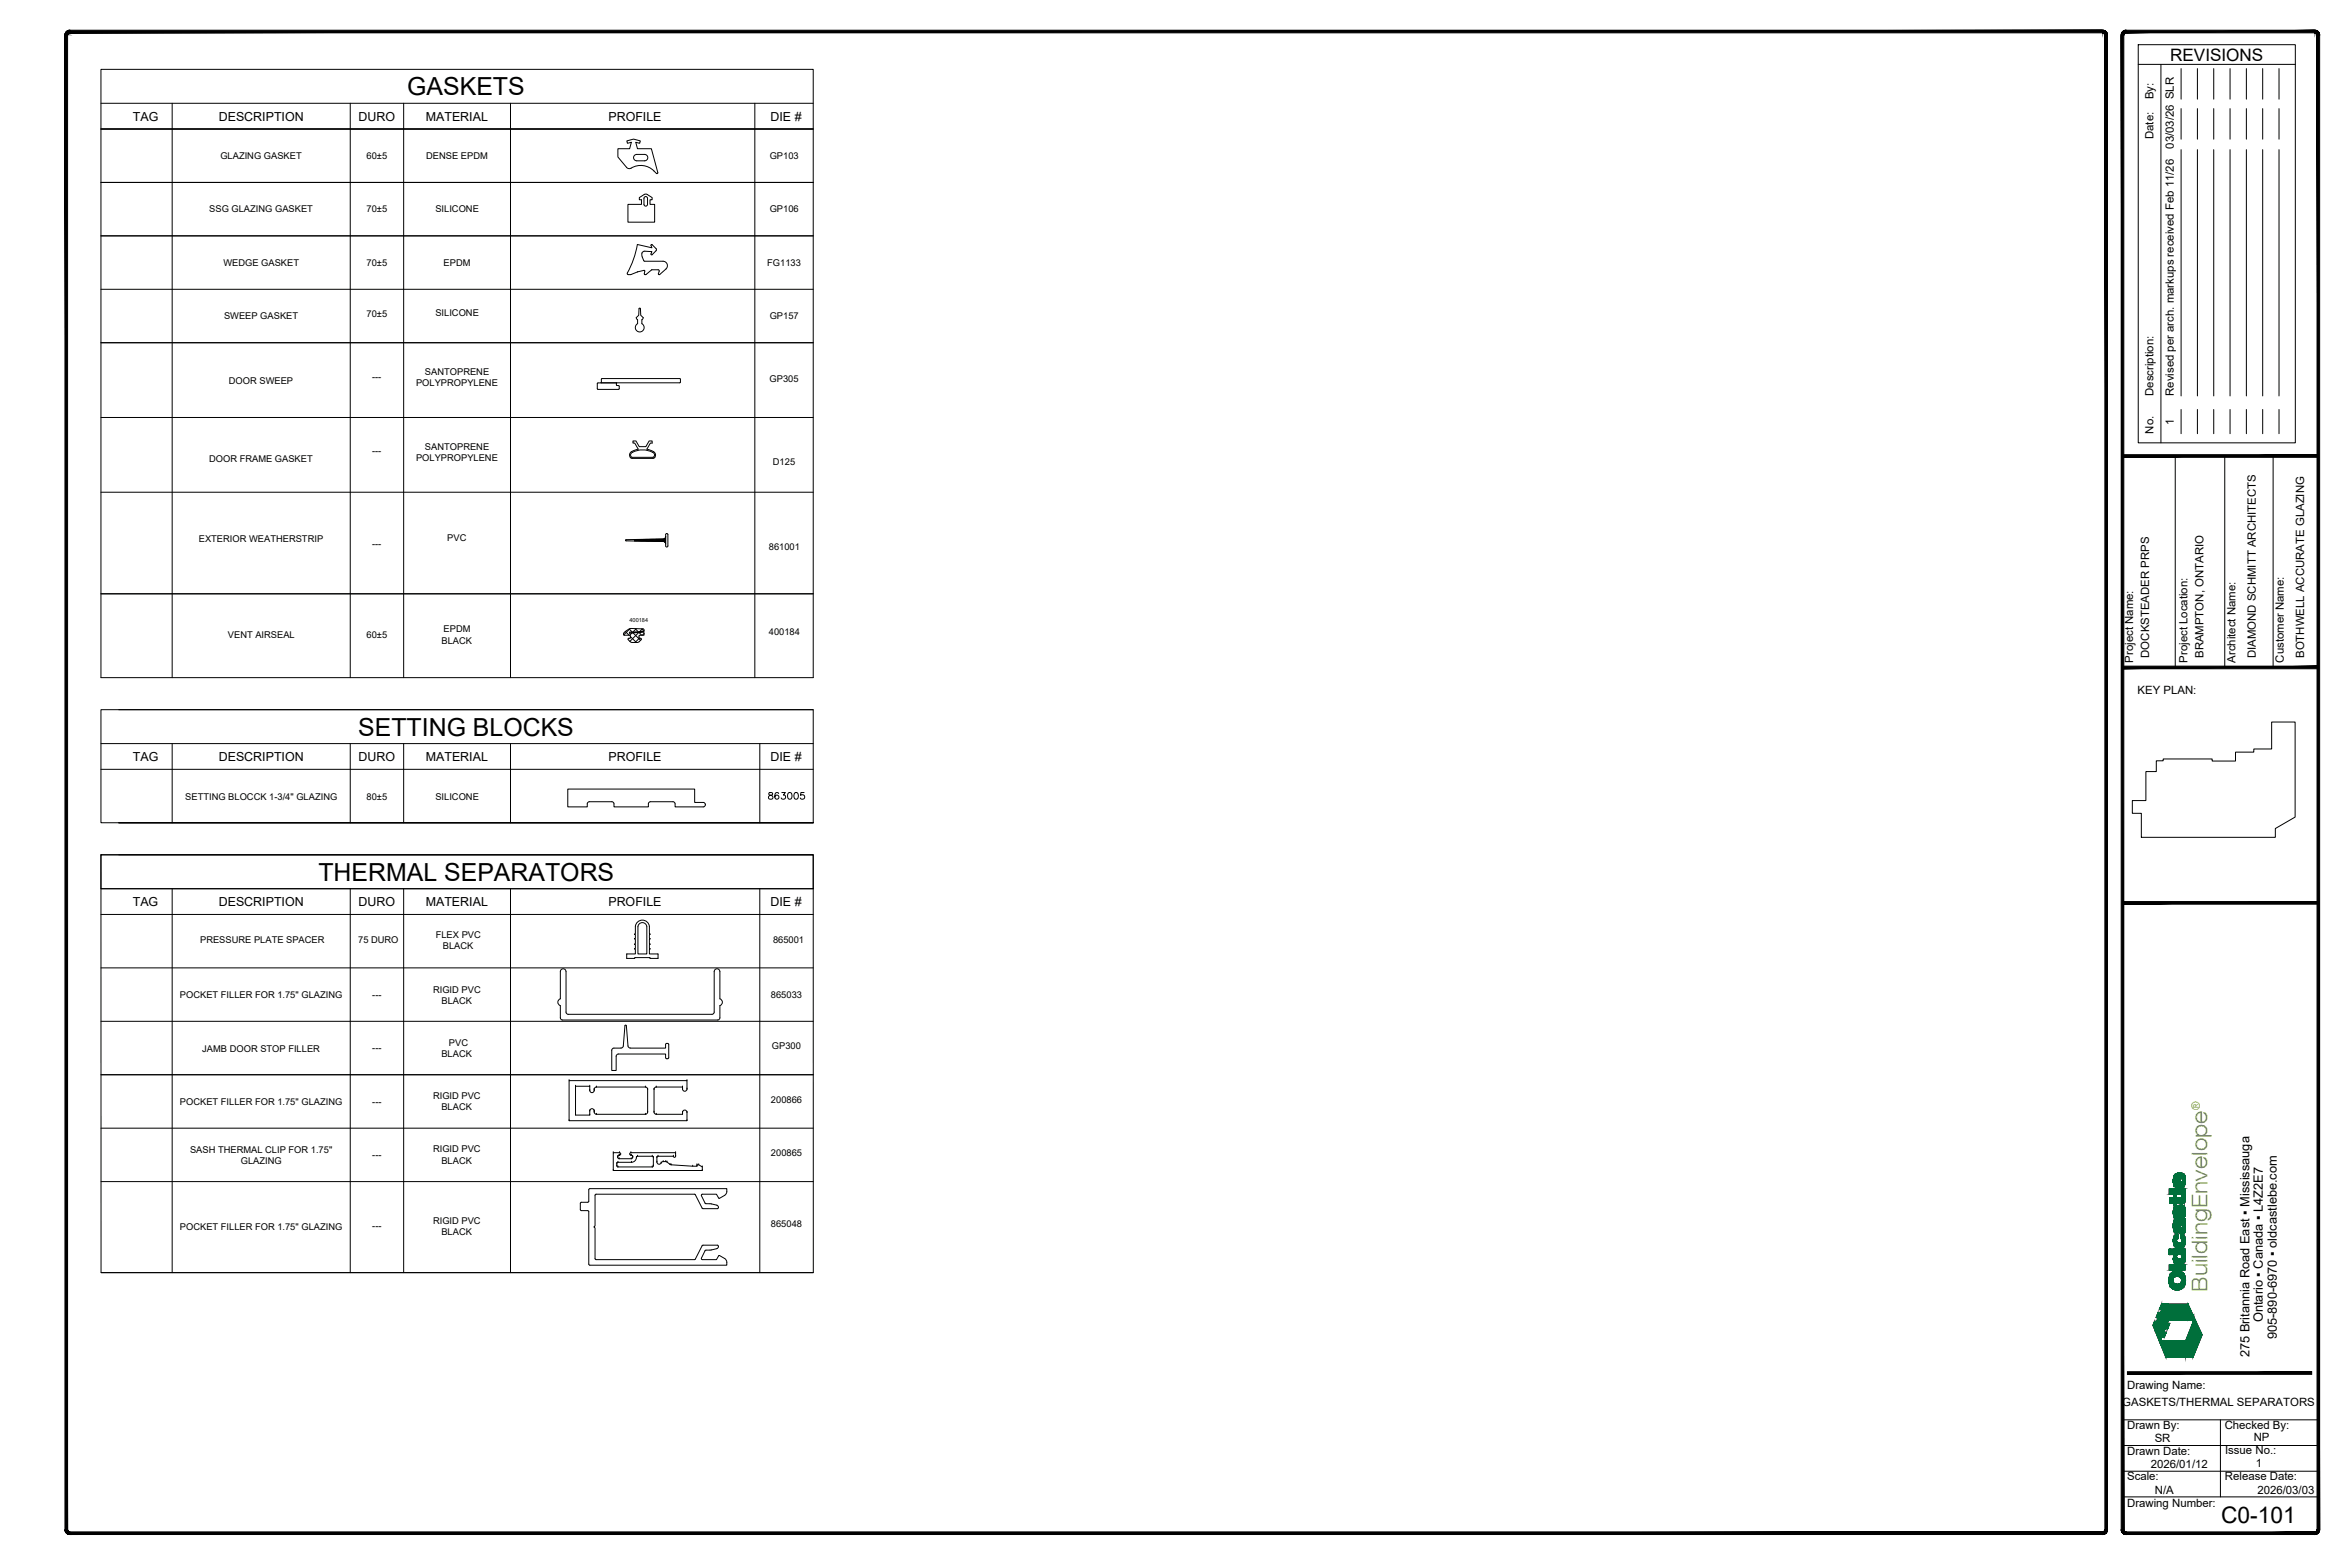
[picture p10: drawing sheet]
<svg xmlns="http://www.w3.org/2000/svg" width="914mm" height="610mm" viewBox="0 0 914 610" stroke-linecap="round" stroke-linejoin="round" font-family="sans-serif">
<defs><g id="words">
<g font-size="9.7">
<text x="158.5" y="37">GASKETS</text>
<text x="139.4" y="286.2">SETTING BLOCKS</text>
<text x="123.9" y="342.6">THERMAL SEPARATORS</text>
</g>
<text font-size="8.9" x="864.2" y="592.3">C0-101</text>
<text font-size="8.5" fill="#7ab800" x="859" y="502.5" transform="rotate(-90 859 502.5)">BuildingEnvelope</text>
<text font-size="6.7" x="844.4" y="23.6">REVISIONS</text>
<text font-size="6.2" x="298.1" y="312.2">863005</text>
<g font-size="5">
<text x="880.4" y="514.4" transform="rotate(-90 880.4 514.4)">Ontario ▪ Canada ▪ L4Z2E7</text>
<text x="885.9" y="521" transform="rotate(-90 885.9 521)">905-890-6970 ▪ oldcastlebe.com</text>
<text x="875.3" y="528" transform="rotate(-90 875.3 528)">275 Britannia Road East ▪ Mississauga</text>
</g>
<g font-size="4.8">
<text x="51.7" y="46.9">TAG</text>
<text x="85.1" y="46.9">DESCRIPTION</text>
<text x="139.5" y="46.9">DURO</text>
<text x="165.7" y="46.9">MATERIAL</text>
<text x="236.7" y="46.9">PROFILE</text>
<text x="299.8" y="46.9">DIE #</text>
<text x="51.7" y="296">TAG</text>
<text x="85.1" y="296">DESCRIPTION</text>
<text x="139.5" y="296">DURO</text>
<text x="165.7" y="296">MATERIAL</text>
<text x="236.7" y="296">PROFILE</text>
<text x="299.8" y="296">DIE #</text>
<text x="51.7" y="352.5">TAG</text>
<text x="85.1" y="352.5">DESCRIPTION</text>
<text x="139.5" y="352.5">DURO</text>
<text x="165.7" y="352.5">MATERIAL</text>
<text x="236.7" y="352.5">PROFILE</text>
<text x="299.8" y="352.5">DIE #</text>
</g>
<text font-size="4.5" fill="#7ab800" x="855.9" y="431.8" transform="rotate(-90 855.9 431.8)">®</text>
<g font-size="4.4">
<text x="838" y="38.6" transform="rotate(-90 838 38.6)">By:</text>
<text x="838" y="54.1" transform="rotate(-90 838 54.1)">Date:</text>
<text x="845.9" y="57.9" transform="rotate(-90 845.9 57.9)">03/03/26 SLR</text>
<text x="838" y="154" transform="rotate(-90 838 154)">Description:</text>
<text x="845.9" y="154" transform="rotate(-90 845.9 154)">Revised per arch. markups received Feb 11/26</text>
<text x="845.9" y="165.4" transform="rotate(-90 845.9 165.4)">1</text>
<text x="838" y="168.7" transform="rotate(-90 838 168.7)">No.</text>
<text x="830" y="257.8" transform="rotate(-90 830 257.8)">Project Name:</text>
<text x="836.2" y="255.9" transform="rotate(-90 836.2 255.9)">DOCKSTEADER PRPS</text>
<text x="851.2" y="257.8" transform="rotate(-90 851.2 257.8)">Project Location:</text>
<text x="857.3" y="256" transform="rotate(-90 857.3 256)">BRAMPTON, ONTARIO</text>
<text x="869.8" y="257.8" transform="rotate(-90 869.8 257.8)">Architect Name:</text>
<text x="877.8" y="256" transform="rotate(-90 877.8 256)">DIAMOND SCHMITT ARCHITECTS</text>
<text x="888.6" y="257.8" transform="rotate(-90 888.6 257.8)">Customer Name:</text>
<text x="896.6" y="256" transform="rotate(-90 896.6 256)">BOTHWELL ACCURATE GLAZING</text>
<text x="831.7" y="269.9">KEY PLAN:</text>
<text x="827.7" y="540.2">Drawing Name:</text>
<text x="825.8" y="547">GASKETS/THERMAL SEPARATORS</text>
<text x="827.7" y="556">Drawn By:</text>
<text x="865.7" y="556.1">Checked By:</text>
<text x="838.4" y="561.1">SR</text>
<text x="877" y="560.7">NP</text>
<text x="827.7" y="566">Drawn Date:</text>
<text x="865.8" y="565.8">Issue No.:</text>
<text x="827.7" y="575.8">Scale:</text>
<text x="836.9" y="571.1">2026/01/12</text>
<text x="865.7" y="575.9">Release Date:</text>
<text x="877.7" y="570.9">1</text>
<text x="838.5" y="581.1">N/A</text>
<text x="878.3" y="581.1">2026/03/03</text>
<text x="827.7" y="586.2">Drawing Number:</text>
</g>
<g font-size="3.6">
<text x="85.7" y="61.9">GLAZING GASKET</text>
<text x="142.7" y="61.9">60±5</text>
<text x="165.9" y="61.9">DENSE EPDM</text>
<text x="299.5" y="61.9">GP103</text>
<text x="81.4" y="82.7">SSG GLAZING GASKET</text>
<text x="142.6" y="82.6">70±5</text>
<text x="169.4" y="82.7">SILICONE</text>
<text x="299.5" y="82.7">GP106</text>
<text x="86.9" y="103.5">WEDGE GASKET</text>
<text x="142.6" y="103.4">70±5</text>
<text x="172.6" y="103.5">EPDM</text>
<text x="298.5" y="103.4">FG1133</text>
<text x="87.2" y="124.2">SWEEP GASKET</text>
<text x="142.6" y="123.1">70±5</text>
<text x="169.4" y="122.9">SILICONE</text>
<text x="299.5" y="124.2">GP157</text>
<text x="89.1" y="149.2">DOOR SWEEP</text>
<text x="144.8" y="147.6">---</text>
<text x="165.4" y="146">SANTOPRENE</text>
<text x="299.5" y="148.8">GP305</text>
<text x="161.9" y="150.3">POLYPROPYLENE</text>
<text x="81.4" y="179.6">DOOR FRAME GASKET</text>
<text x="144.8" y="176.7">---</text>
<text x="161.9" y="179.4">POLYPROPYLENE</text>
<text x="165.4" y="175">SANTOPRENE</text>
<text x="300.7" y="180.9">D125</text>
<text x="77.4" y="211">EXTERIOR WEATHERSTRIP</text>
<text x="144.8" y="212.9">---</text>
<text x="174.1" y="210.6">PVC</text>
<text x="299.2" y="213.9">861001</text>
<text x="88.7" y="248.2">VENT AIRSEAL</text>
<text x="142.7" y="248.2">60±5</text>
<text x="171.8" y="250.4">BLACK</text>
<text x="172.6" y="246">EPDM</text>
<text x="299.2" y="247.1">400184</text>
<text x="72.1" y="311.1">SETTING BLOCCK 1-3/4&quot; GLAZING</text>
<text x="142.6" y="311.1">80±5</text>
<text x="169.4" y="311.1">SILICONE</text>
<text x="169.6" y="364.8">FLEX PVC</text>
<text x="77.9" y="367">PRESSURE PLATE SPACER</text>
<text x="139.4" y="367">75 DURO</text>
<text x="172.3" y="369.2">BLACK</text>
<text x="300.8" y="367">865001</text>
<text x="70" y="388.4">POCKET FILLER FOR 1.75&quot; GLAZING</text>
<text x="144.9" y="388.4">---</text>
<text x="168.5" y="386.2">RIGID PVC</text>
<text x="300" y="388.4">865033</text>
<text x="171.8" y="390.6">BLACK</text>
<text x="174.7" y="406.8">PVC</text>
<text x="78.7" y="409.3">JAMB DOOR STOP FILLER</text>
<text x="144.8" y="408.9">---</text>
<text x="171.8" y="411.1">BLACK</text>
<text x="300.4" y="408.2">GP300</text>
<text x="70" y="430">POCKET FILLER FOR 1.75&quot; GLAZING</text>
<text x="144.8" y="429.7">---</text>
<text x="168.5" y="427.5">RIGID PVC</text>
<text x="171.8" y="431.9">BLACK</text>
<text x="300" y="429">200866</text>
<text x="74" y="448.6">SASH THERMAL CLIP FOR 1.75&quot;</text>
<text x="168.5" y="448.3">RIGID PVC</text>
<text x="300" y="449.8">200865</text>
<text x="93.7" y="452.9">GLAZING</text>
<text x="144.8" y="450.5">---</text>
<text x="171.8" y="452.7">BLACK</text>
<text x="70" y="478.4">POCKET FILLER FOR 1.75&quot; GLAZING</text>
<text x="144.8" y="478.2">---</text>
<text x="168.5" y="476">RIGID PVC</text>
<text x="300" y="477.4">865048</text>
<text x="171.8" y="480.4">BLACK</text>
</g>
<text font-size="2.2" x="244.9" y="241.9">400184</text>
</g></defs>
<!-- layer: _OBE_pvc -->
<g fill="none" stroke="#000" stroke-width=".39">
<path d="M243.5 210l3.4-.1v.6l-3.3-.1zM246.9 210.1l.4 .4M246.9 210l.2-.1 .6 .6 .7-.6 .7 .6 .7-.7 .7 .7M247.5 209.9l-.6 .6M247.6 209.9l.6 .6M248 209.9l-.6 .6M248 209.9l.7 .6M248.7 210.5l.7-.7 .7 .7 .7-.7 .7 .8 .7-.8 .7 .8M251.2 209.8l.7 .8M251.2 209.8l-.7 .7M251.6 209.8l.8 .8M251.7 209.8l-.7 .7-.7-.7-.7 .7-.7-.7-.6 .7"/>
<path d="M252.6 209.8l.7 .8M252.6 209.8l-.7 .8M253 209.8l.8 .8M253.1 209.8l-.8 .8M253.4 209.8l.9 .8M253.6 209.8l-.8 .8M253.9 209.8l.8 .8M254 209.8l-.8 .8M254.4 209.8l.8 .8M254.5 209.8l-.8 .8M254.8 209.7l.9 .9M255 209.7l-.9 .9"/>
<path d="M255.3 209.7l.8 .9M255.4 209.7l-.8 .9M255.7 209.7l.9 .9M255.9 209.7l-.9 .9M256.2 209.7l.9 .9M256.4 209.7l-.9 .9M256.6 209.7l.9 1M256.9 209.7l-1 .9M257.1 209.7l.9 1M257.3 209.7l-.9 .9M257.5 209.7l1.5 1.6M257.8 209.7l-1 .9"/>
<path d="M258 209.7l1 1M258.3 209.7l-1 1M258.4 209.6l.6 .7-.5 .5M258.7 209.5l.3 .3-.8 .9M258.9 209.2l.1 .2-1.3 1.3M259 208.9v.1M259 208.7l-.2 .7-.7 .3-11.2 .2v.6l11.2 .2 .7 .3 .2 .6M259 210.8l-.2 .2M259.1 207.8l.6-.2 .2 .4v4.4l-.5 .4-.4-.4zM218.5 377.1l1-.2 .5 .4 .2 .7v15.7l.3 .6 .6 .3 56.3-.1 .5-.8v-15.7a1.11 1.11 0 0 1 1.1-1.1 1.11 1.11 0 0 1 1.1 1.1v10.6a1.39 1.39 0 0 1 1 1.3 1.39 1.39 0 0 1-1 1.3v4.8l-.2 .6-.6 .2h-60.4l-.6-.2-.3-.6v-4.8a1.38 1.38 0 0 1-.9-1.3 1.38 1.38 0 0 1 .9-1.3v-10.6zM238.9 407.7l-.6 .3-.3 .6v7.8h1.8v-5.5l.5-.8 18.7-.1v1.7l.8 .2 .4-.4-.2-5.5-1 .1v1.6h-13.8l-.6-.2-.2-.6-.7-7.9-.3-.2-.2 .2-.8 8.2-.7 .5h-2.8M221.4 420.4h.1"/>
<path d="M221.4 436h.1M223.9 433.8h.1M223.9 422.6h.1M229.5 424.2a.87 .87 0 0 0 .8 .9 .87 .87 0 0 0 .9-.9M229.5 432.2a.87 .87 0 0 1 .8-.9 .87 .87 0 0 1 .9 .9M229.5 424.2v-1.6h-5.6v11.2h5.6v-1.6M229.5 424.2h.1M229.5 432.2h.1M229.5 433.8h.1M229.5 422.6h.1M231.2 432.6l.3 .6 .6 .3M231.2 424.2h.1"/>
<path d="M231.2 423.8h.1M231.2 432.6h.1M231.2 432.2h.1M231.2 423.8v.4M231.2 432.2v.4M232.1 422.9l-.6 .2-.3 .6M232.1 422.9h.1M232.1 433.5h.1M232.1 422.9h19M232.1 433.5h19M251.1 422.9l.6 .2 .3 .6M251.1 422.9h.1"/>
<path d="M251.1 433.5h.1M252 432.6l-.3 .6-.6 .3M252 423.8h.1M252 432.6h.1M252 423.8v8.8M254.5 432.6l.2 .6 .7 .3M254.5 432.6h.1M254.5 423.8h.1M254.5 423.8v8.8M255.4 422.9l-.7 .2-.2 .6M255.4 422.9h10.2v.8M255.4 433.5h.1"/>
<path d="M255.4 422.9h.1M265.6 432.7v.8h-10.2M265.6 432.7h.1M265.6 433.5h.1M265.6 422.9h.1M265.6 423.7h.1M265.6 432.7a.87 .87 0 0 1 .8-.9 .87 .87 0 0 1 .9 .9M265.6 423.7a.87 .87 0 0 0 .8 .8 .87 .87 0 0 0 .9-.8M267.3 423.7v-3.3h-45.9v15.6h45.9v-3.3M267.3 432.7h.1M267.3 423.7h.1M267.3 420.4h.1"/>
<path d="M267.3 436h.1M238.6 448.4h.1M238.6 455.4h.1M240 453.5l.4 .5M240 453.5h.1M240 452.6h.1M240 452.6v.9M240.4 450.2h.1M240.4 449.9h.1M240.4 449.9v.3M240.4 450.2l.5 .6M240.4 452.2l-.4 .4"/>
<path d="M240.4 452.2h.1M240.4 454h.1M240.4 452.2h5.3M240.4 454h13.4M240.9 449.4l-.5 .5M240.9 450.8h.1M240.9 449.4h.1M240.9 449.4h.2M240.9 450.8h4.7M241.1 448.4l.4 .5-.4 .5M241.1 448.4h-2.5v7h34.7v-1.4l-1.4-.9h-.7v.6l-10.1-.6M241.1 449.4h.1"/>
<path d="M241.1 448.4h.1M245.5 448.4l-.5 .5 .5 .5M245.5 448.4h17.4v1.4M245.5 448.4h.1M245.5 449.4h.1M245.6 449.4l.6 .5M245.6 449.4h.1M245.6 450.8h.1M245.7 452.2h.1M246.2 450.2l-.6 .6M246.2 449.9h.1M246.2 450.2h.1"/>
<path d="M246.2 449.9v.3M247.6 450.2l-.5 1.4-1.4 .6M247.6 450.2h.1M248.1 449.8l-.5 .4M248.1 449.8h.1M248.1 449.8h5.7M253.8 449.8l.4 .4M253.8 449.8h.1M253.8 454h.1M254.2 453.5l-.4 .5M254.2 450.2h.1M254.2 453.5h.1"/>
<path d="M254.2 450.2v3.3M255.6 452.1h.1M255.6 450.2h.1M255.6 450.2v1.9M255.6 452.1a.87 .87 0 0 0 .7 .8 .87 .87 0 0 0 1-.5M256 449.8l-.4 .4M256 449.8h.1M256 449.8h6M257.3 452.4h.1M258.1 451.9l-.8 .5M258.1 451.9h.1M258.1 451.9h.9"/>
<path d="M259 451.9l.5 .1M259 451.9h.1M259.5 452h.1M259.5 452l1.2 1M260.7 453l.4 .1M260.7 453h.1M261.1 453.1h.1M262 449.8l.4 .4 .5-.4M262 449.8h.1M262.9 449.8h.1M262.9 448.4h.1M269.5 453.7h.1"/>
<path d="M271.2 453.1h.1M271.2 453.7h.1M271.9 453.1h.1M273.3 455.4h.1M273.3 454h.1M279.6 466.1l-.8-1.5h-5.5l-.4 .4 1.5 3.2 4.5 .6a.71 .71 0 0 1 .6 .6 .71 .71 0 0 1-.4 .8l-5.8-.1-2.7-5.3-.4-.2h-38.2l-.5 .4v11.9l-.4 .4 .4 .4v11.9l.5 .4h38.2l.4-.2 2.7-5.3 5.8-.1a.71 .71 0 0 1 .4 .8 .71 .71 0 0 1-.6 .6l-4.5 .6-1.5 3.2 .4 .4h5.5l.8-1.4M281.9 465l.8-.8 .1-1.8h-53.3l-.4 .4-.1 4.7-2.8 .2-.4 .4 .2 2.8 2.7 .1 .4 .4v20.4l.2 .3 53.5 .1-.3-2.1-2.5-1.6h-.4M282 465l-2 1.2-.4-.1"/>
</g>
<!-- layer: _OBE_silicone -->
<path d="M244.3 79.5h5.3v-1.8h-.8v-.8l2.2-1.4 .9 .2 1.9 1.2v.8h-.9v1.8h1.8v6.9h-10.4zM247 60.3l3.8-.2a1.25 1.25 0 0 1 1.3 1.2 1.25 1.25 0 0 1-1.3 1.3h-3a1.25 1.25 0 0 1-1.2-.9 1.25 1.25 0 0 1 .4-1.4zM250.8 76.7l.5-.2 .6 .4 .1 2.6a.69 .69 0 0 1-.7 .7 .69 .69 0 0 1-.7-.7zM254.4 66.5a7.4 7.4 0 0 0-9.2-.9l-.8-.1-.6-.4-3.4-4v-3.2h4.6l.7-2.6-1.6 .5-.2-1 2.6-.7 2.7 .7-.3 1-1.5-.5 .6 2.6h5.5l2.4 9.5-.4 .1-1.1-1M256.2 106.5l.1 .3h.4l2.4-2.2a1.73 1.73 0 0 0 .5-1.9 1.73 1.73 0 0 0-1.6-1.1h-7.3l-.8-1.6a1.42 1.42 0 0 1 1-2.3l2.8 .2-.4 .9 .3 .4 1.7-1.7 .1-.5-1.8-1.9-.3 .4 .4 .9-5.7-1.3-1.3 5.2-2.6 6.3 1.3 .2 2.7-1 2.6-.6 .2 .3-.2 1.1 .5 .2 2.5-1.9 2.6 .1 .2 .3-.3 1.2M220.9 307h49.4v5.2h3.3a.87 .87 0 0 1 .9 .8 .87 .87 0 0 1-.9 .9h-10.9l-.1-1.5-.4-.4-9.1-.1-.7 .5-.1 1.5h-13.4l-.1-1.5-.7-.5h-8.8l-.7 .5-.1 1.5h-7.6zM274.5 313v.1M247.9 358.8a2.75 2.75 0 0 1 2.9-.7 2.75 2.75 0 0 1 1.9 2.3v2.8l.4 .2-.4 .2v1.4l.4 .2-.4 .2v1.7l.4 .2-.4 .2v1.4l.4 .2-.4 .3v1.7h3.3v1.7l-9-.3-.1 .3h-3v-1.7h3.3v-1.7l-.4-.3 .4-.2v-1.4l-.4-.2 .4-.2v-1.7l-.4-.2 .4-.2v-1.4l-.4-.2 .4-.2 .2-3.4zM248.8 359.4a1.74 1.74 0 0 1 1.8-.4 1.74 1.74 0 0 1 1.1 1.5v10.6h-3.5v-10.6z" fill="none" stroke="#000" stroke-width=".39"/>
<!-- layer: _OBE_epdm -->
<g fill="none" stroke="#000" stroke-width=".39">
<path d="M248.7 120l.5 .1 .1 2.6 1 .9-.5 .8v1.5a1.72 1.72 0 0 1 .4 2.6 1.72 1.72 0 0 1-2.6 0 1.72 1.72 0 0 1 .5-2.6v-1.5l-.5-.8 .9-.9zM245.6 176.3a7.8 7.8 0 0 1 9 .2v.8l-.6 .6h-8.1a.99 .99 0 0 1-.3-1.6zM246.3 171.5h1.2l1.2 2.3h2.6l1.3-2.3h1.2v.9h-.7l-1.4 2.3a3.1 3.1 0 0 1 3.3 2.7l-.3 .6-.6 .3h-8.1a1.51 1.51 0 0 1-1-1.6 1.51 1.51 0 0 1 1.3-1.3l2-.7-1.3-2.3h-.7zM243 245.9l2.4-1.4 4.8 .1 .5 .7-.6 .4-5.2 .2v.5l5.5-.6 .1 1.3h-1.5l-.4 .3 .1 .8 .7 .2 .1 .5-1.5 1h-2l-.8-.3-.8-.9 .1-.3 .7-.2v-.9l-2.4-.2-.1-.8zM243.3 245.6l1.5 1.5M244.8 244.7l1.2 1.2M245.1 244.6l-2.4 2.4M245.3 247.6l2.3 2.3M245.9 246.3l-.9 .8M246.3 246.2l2.9 2.9M247.1 244.6l1.3 1.2M247.6 244.6l-1.3 1.2"/>
<path d="M248.6 246l-3.5 3.5M248.6 246l1.1 1.1M248.8 248.3l-1.7 1.6M249.7 244.6l.9 1M250 244.6l-1.2 1.2M250.6 246.4l-.7 .7"/>
</g>
<!-- layer: _OBE_aluminum -->
<path d="M245.4 244.5h.1" fill="none" stroke="#000" stroke-width=".39"/>
<!-- layer: _OBE_PIB -->
<path d="M233.9 148.9l.1-1.4 .3-.2h30.2l.3 .2v1.1l-.3 .3h-30.6" fill="none" stroke="#000" stroke-width=".39"/>
<!-- layer: Accessory -->
<path d="M239.9 149v.8l1 .3-.1 1.3-8.4-.1 .1-2.3h7.4" fill="none" stroke="#000" stroke-width=".39"/>
<!-- layer: Edge -->
<g fill="none" stroke="#000" stroke-width=".39">
<path d="M39.3 27h277.1v236.6h-277.1zM39.3 50.2h277.1M39.3 40.2h277.1M67 40.2v223.4M136.3 40.2v223.4M157.1 40.2v223.4M198.6 40.2v223.4M293.7 40.2v223.4M39.3 71h277.1M39.3 91.8h277.1M39.3 112.5h277.1M39.3 133.3h277.1"/>
<path d="M39.3 162.4h277.1M39.3 191.5h277.1M39.3 231h277.1M39.3 276.1h277.1v44h-277.1zM46.2 276.1h270.2M39.3 299.3h277.1M39.3 289.3h277.1M67 289.3v30.8M136.3 289.3v30.8M157.1 289.3v30.8M198.6 289.3v30.8M295.6 289.3v30.8"/>
<path d="M39.3 332.5h277.1v13.2h-277.1zM39.3 332.5h277.1l.1 162.6h-277.2zM46.2 320.1h270.2M46.2 332.5h270.2M39.3 345.7h277.1M39.3 355.7h277.1M67 345.7v149.4M136.3 345.7v149.4M157.1 345.7v149.4M198.6 345.7v149.4M295.6 345.7v149.4M39.3 376.5h277.1"/>
<path d="M39.3 397.3h277.1M39.3 418.1h277.1M39.3 438.9h277.1M39.3 459.7h277.1M39.3 495.1h277.2"/>
</g>
<!-- layer: _OBE_text -->
<g fill="#000" stroke="#000" stroke-width=".39">
<path d="M25.3 13.7l1 581.3v-581.3zM25.3 13.7l1 581.3h-1z"/>
<path d="M27 11.8h.2v1zM27 11.8l.2 1zM26.8 11.8h.2l.1 1zM26.8 11.8l.3 1zM26.6 11.8h.2l.2 1zM26.6 11.8l.4 1zM26.4 11.9l.2-.1 .3 1zM26.4 11.9l.5 .9zM26.2 12l.2-.1 .4 .9zM26.2 12l.6 .8zM26.1 12.1l.1-.1 .5 .9zM26.1 12.1l.6 .8zM25.9 12.3l.2-.2 .6 .8zM25.9 12.3l.8 .6zM25.9 12.3l.7 .7-.8-.6zM25.8 12.4l.8 .6zM25.8 12.4l.7 .7-.9-.6zM25.6 12.5l.9 .6zM25.6 12.5l.9 .6-1-.4zM25.5 12.7l1 .4zM25.5 12.7l.9 .5-1-.3zM25.4 12.9l1 .3zM25.4 12.9l1 .4-1-.2zM25.4 13.1l1 .2zM25.4 13.1l.9 .3-1-.1zM25.3 13.3l1 .1zM25.3 13.3l1 .2h-1zM25.3 13.5h1zM25.3 13.5l1 .1-1 .1zM25.3 13.7l1-.1z"/>
<path d="M27.2 12.8h790.9v-1zM27.2 11.8h790.9l-790.9 1z"/>
<path d="M819 13.7l1-.2v.2zM819 13.6l1-.1zM819 13.6l1-.3v.2zM819 13.5l1-.2zM819 13.5l.9-.4 .1 .2zM819 13.4l.9-.3zM819 13.4l.9-.5v.2zM818.9 13.3l1-.4zM818.9 13.3l.9-.6 .1 .2zM818.9 13.2l.9-.5zM818.9 13.2l.8-.7 .1 .2zM818.8 13.1l.9-.6zM819.5 12.4l.2 .1-.9 .6zM818.8 13.1l.7-.7zM819.4 12.3l.1 .1-.7 .7zM819.4 12.3l-.6 .8zM819.2 12.1l.2 .2-.7 .7zM819.2 12.1l-.5 .9zM819.1 12l.1 .1-.6 .8zM819.1 12l-.5 .9zM818.9 11.9l.2 .1-.5 .9zM818.9 11.9l-.3 1zM818.7 11.8l.2 .1-.4 .9zM818.7 11.8l-.2 1zM818.5 11.8h.2l-.3 1zM818.5 11.8l-.1 1zM818.3 11.8h.2l-.2 1zM818.3 11.8v1zM818.1 11.8h.2l-.1 1zM818.1 11.8l.1 1z"/>
<path d="M825.4 13.7l1 581.3v-581.3zM825.4 13.7l1 581.3h-1z"/>
<path d="M827.1 11.8h.2v1zM827.1 11.8l.2 1zM826.9 11.8h.2l.1 1zM826.9 11.8l.3 1zM826.7 11.8h.2l.2 1zM826.7 11.8l.4 1zM826.5 11.9l.2-.1 .3 1zM826.5 11.9l.5 .9zM826.3 12l.2-.1 .4 .9zM826.3 12l.6 .8zM826.2 12.1l.1-.1 .5 .9zM826.2 12.1l.6 .8zM826 12.3l.2-.2 .6 .8zM826 12.3l.8 .6zM825.9 12.4l.1-.1 .7 .7zM825.9 12.4l.8 .6zM825.9 12.4l.7 .7-.9-.6zM825.7 12.5l.9 .6zM825.7 12.5l.9 .6-1-.4zM825.6 12.7l1 .4zM825.6 12.7l.9 .5-1-.3zM825.5 12.9l1 .3zM825.5 12.9l1 .4-1-.2zM825.5 13.1l1 .2zM825.5 13.1l.9 .3-1-.1zM825.4 13.3l1 .1zM825.4 13.3l1 .2h-1zM825.4 13.5h1zM825.4 13.5l1 .1-1 .1zM825.4 13.7l1-.1z"/>
<path d="M827.3 12.8h73.4v-1zM827.3 11.8h73.4l-73.4 1z"/>
<path d="M901.6 13.7l1-.2v.2zM901.6 13.6l1-.1zM901.6 13.6l.9-.3 .1 .2zM901.6 13.5l.9-.2zM901.6 13.5l.9-.4v.2zM901.5 13.4l1-.3zM901.5 13.4l.9-.5 .1 .2zM901.5 13.3l.9-.4zM901.5 13.3l.8-.6 .1 .2zM901.5 13.2l.8-.5zM901.5 13.2l.7-.7 .1 .2zM901.4 13.1l.8-.6zM902.1 12.4l.1 .1-.8 .6zM901.3 13.1l.8-.7zM901.9 12.3l.2 .1-.8 .7zM901.9 12.3l-.6 .8zM901.8 12.1l.1 .2-.6 .7zM901.8 12.1l-.5 .9zM901.6 12l.2 .1-.6 .8zM901.6 12l-.4 .9zM901.4 11.9l.2 .1-.5 .9zM901.4 11.9l-.3 1zM901.3 11.8l.1 .1-.4 .9zM901.3 11.8l-.3 1zM901.1 11.8h.2l-.4 1zM901.1 11.8l-.2 1zM900.9 11.8h.2l-.2 1zM900.9 11.8v1zM900.7 11.8h.2l-.1 1zM900.7 11.8l.1 1z"/>
<path d="M825.9 176.9v1l76.2-1zM825.9 177.9l76.2-1v1z"/>
<path d="M825.9 259.1v1.1l76.2-1.1zM825.9 260.2l76.2-1.1v1.1z"/>
<path d="M825.9 350.7v1l76.2-1zM825.9 351.7l76.2-1v1z"/>
<path d="M827.8 533.6v1l71.7-1zM827.8 534.6l71.7-1v1z"/>
<path d="M25.3 595h1l-1 .2zM25.3 595.2l1-.2zM25.3 595.2l1-.1-1 .3zM25.3 595.4l1-.3zM25.3 595.4l1-.2-.9 .4zM25.4 595.6l.9-.4zM25.4 595.6l.9-.3-.9 .5zM25.4 595.8l.9-.5zM25.4 595.8l1-.4-.9 .6zM25.5 596l.9-.6zM25.5 596l.9-.5-.8 .7zM25.6 596.2l.8-.7zM25.6 596.2l.9-.6-.7 .7zM26.5 595.6l-.7 .7zM25.8 596.3l.7-.7-.6 .9zM26.5 595.6l-.6 .9zM26.6 595.7l-.5 .9-.2-.1zM26.6 595.7l-.5 .9zM26.7 595.8l-.5 .9zM26.7 595.8l-.5 .9zM26.7 595.8l-.3 1-.2-.1zM26.7 595.8l-.3 1zM26.8 595.9l-.2 1-.2-.1zM26.8 595.9l-.2 1zM26.9 595.9l-.1 1h-.2zM26.9 595.9l-.1 1zM27 595.9v1.1l-.2-.1zM27 595.9v1.1zM27.1 595.9l.1 1.1h-.2zM27.1 595.9l.1 1.1z"/>
<path d="M27.2 595.9v1.1l790.9-1.1zM27.2 597l790.9-1.1v1.1z"/>
<path d="M818.1 595.9l.2 1.1h-.2zM818.1 595.9l.2 1.1zM818.2 595.9l.3 1-.2 .1zM818.2 595.9l.3 1zM818.3 595.9l.4 1h-.2zM818.3 595.9l.4 1zM818.4 595.9l.5 .9-.2 .1zM818.4 595.9l.5 .9zM818.5 595.9l.6 .8-.2 .1zM818.5 595.9l.6 .8zM818.6 595.8l.6 .8-.1 .1zM818.6 595.8l.6 .8zM818.6 595.8l.8 .7-.2 .1zM818.6 595.8l.8 .7zM818.7 595.7l.8 .6-.1 .2zM818.7 595.7l.8 .6zM818.8 595.6l.9 .6-.2 .1zM818.8 595.6l.9 .6zM818.8 595.6l1 .4-.1 .2zM818.9 595.5l.9 .5zM818.9 595.5l1 .3-.1 .2zM818.9 595.4l1 .4zM818.9 595.4l1 .2v.2zM819 595.3l.9 .3zM819 595.3l1 .1-.1 .2zM819 595.2l1 .2zM819 595.2h1v.2zM819 595.1l1 .1zM819 595.1l1-.1v.2zM819 595h1z"/>
<path d="M819 13.7v581.3h1zM819 13.7h1v581.3z"/>
<path d="M825.4 595h1l-1 .2zM825.4 595.2l1-.2zM825.4 595.2l1-.1-1 .3zM825.4 595.4l1-.3zM825.4 595.4l1-.2-.9 .4zM825.5 595.6l.9-.4zM825.5 595.6l.9-.3-.9 .5zM825.5 595.8l.9-.5zM825.5 595.8l1-.4-.9 .6zM825.6 596l.9-.6zM825.6 596l.9-.5-.8 .7zM825.7 596.2l.8-.7zM825.7 596.2l.9-.6-.7 .7zM826.6 595.6l-.7 .7zM825.9 596.3l.7-.7-.6 .9zM826.6 595.6l-.6 .9zM826.7 595.7l-.5 .9-.2-.1zM826.7 595.7l-.5 .9zM826.8 595.8l-.5 .9zM826.8 595.8l-.5 .9zM826.8 595.8l-.3 1-.2-.1zM826.8 595.8l-.3 1zM826.9 595.9l-.2 1-.2-.1zM826.9 595.9l-.2 1zM827 595.9l-.1 1h-.2zM827 595.9l-.1 1zM827.1 595.9v1.1l-.2-.1zM827.1 595.9v1.1zM827.2 595.9l.1 1.1h-.2zM827.2 595.9l.1 1.1z"/>
<path d="M827.3 595.9v1.1l73.4-1.1zM827.3 597l73.4-1.1v1.1z"/>
<path d="M900.7 595.9l.2 1.1h-.2zM900.7 595.9l.2 1.1zM900.8 595.9l.3 1-.2 .1zM900.8 595.9l.3 1zM900.9 595.9l.4 1h-.2zM900.9 595.9l.4 1zM900.9 595.9l.5 .9-.1 .1zM900.9 595.9l.5 .9zM901 595.9l.6 .8-.2 .1zM901 595.9l.6 .8zM901.1 595.8l.7 .8-.2 .1zM901.1 595.8l.7 .8zM901.2 595.8l.7 .7-.1 .1zM901.2 595.8l.7 .7zM901.3 595.7l.8 .6-.2 .2zM901.3 595.7l.8 .6zM901.3 595.6l.9 .6-.1 .1zM901.4 595.6l.8 .6zM901.4 595.6l.9 .4-.1 .2zM901.5 595.5l.8 .5zM901.5 595.5l.9 .3-.1 .2zM901.5 595.4l.9 .4zM901.5 595.4l1 .2-.1 .2zM901.5 595.3l1 .3zM901.5 595.3l1 .1v.2zM901.6 595.2l.9 .2zM901.6 595.2h1l-.1 .2zM901.6 595.1l1 .1zM901.6 595.1l1-.1v.2zM901.6 595h1z"/>
<path d="M901.6 13.7v581.3h1zM901.6 13.7h1v581.3z"/>
</g>
<g fill="none" stroke="#000" stroke-width=".39">
<path d="M832 17.4h61.1v154.9h-61.1zM832 25h61.1M840.8 25v147.3M848.7 26.7v11.9M855 26.7v11.9M861.4 26.7v11.9M867.7 26.7v11.9M874.1 26.7v11.9M880.4 26.7v11.9M886.8 26.7v11.9M848.7 42.3v11.8M848.7 58.2v95.8"/>
<path d="M855 42.3v11.8M855 58.2v95.8M861.4 42.3v11.8M861.4 58.2v95.8M867.7 42.3v11.8M867.7 58.2v95.8M874.1 42.3v11.8M874.1 58.2v95.8M880.4 42.3v11.8M880.4 58.2v95.8M886.8 42.3v11.8M886.8 58.2v95.8"/>
<path d="M848.7 159.3v9.4M855 159.3v9.4M861.4 159.3v9.4M867.7 159.3v9.4M874.1 159.3v9.4M880.4 159.3v9.4M886.8 159.3v9.4M846.4 177.4v82.3M865.7 177.4v82.3M884.5 177.4v82.3M825.9 552.3h76.2M864 552.3v30"/>
<path d="M825.9 562.3h76.2M825.9 572.3h76.2M825.9 582.3h76.2"/>
</g>
<!-- layer: 001-Extn -->
<path d="M841.1 507.3h10.2l5.6 12-3.6 8.8h-10.5l-5.1-12.5 .6-1.6h1l.6-1.5h-.9l.7-1.8h1l.6-1.5h-1zM843.8 513.6h9.8l-3.2 8.1h-9.8l.6-1.6h1l.7-1.8h-1l.6-1.4h.9l.9-2.1h-1z" fill="none" stroke="#006f3b" stroke-width=".39"/>
<g fill="#006f3b" stroke="#006f3b" stroke-width=".39">
<path d="M844.1 462.5v2z"/>
<path d="M844.1 462.5h6.2l-6.2 2z"/>
<path d="M844.1 486v.3z"/>
<path d="M844.1 486v.4z"/>
<path d="M844.1 486v.6z"/>
<path d="M844.1 486v.8z"/>
<path d="M844.1 486v1.2z"/>
<path d="M844.1 486v1.5z"/>
<path d="M844.1 486v1.6z"/>
<path d="M844.1 486v1.8z"/>
<path d="M844.1 486v1.9z"/>
<path d="M844.1 486v2z"/>
<path d="M845.7 489.6v.2z"/>
<path d="M846.3 486v2.1z"/>
<path d="M850.3 487.7v.3z"/>
<path d="M850.4 489.7v.2z"/>
<path d="M850.4 489.6v.3z"/>
<path d="M843.9 497.9v.4z"/>
<path d="M850.4 497.6v.9z"/>
<path d="M844.1 492v2.1z"/>
<path d="M844.1 492h6.2l-6.2 2.1z"/>
<path d="M847.5 481.6v.2z"/>
<path d="M848.5 480.1v.2z"/>
<path d="M848.5 480.1v.4z"/>
<path d="M848.5 480.1v.6z"/>
<path d="M848.5 480.1v1.1z"/>
<path d="M848.5 480.1v1.3z"/>
<path d="M848.5 480.1v1.4z"/>
<path d="M848.5 480.1v1.6z"/>
<path d="M848.5 480.1v1.7z"/>
<path d="M849.1 480.3v2.2z"/>
<path d="M845.6 476.6v.2z"/>
<path d="M846.7 474.5v2.6z"/>
<path d="M846.7 474.5v2.5z"/>
<path d="M847.1 479.5v.2z"/>
<path d="M847.5 474.4v2.5z"/>
<path d="M847.5 474.4v2.9z"/>
<path d="M849.1 474.4v2.2z"/>
<path d="M849.3 474.4v2.4z"/>
<path d="M849.3 474.4v2.7z"/>
<path d="M850.3 476.1v.2z"/>
<path d="M846.9 469v1.9z"/>
<path d="M847.1 470.7v.2z"/>
<path d="M848.3 468.9v3.9z"/>
<path d="M848.4 468.9v3.6z"/>
<path d="M848.6 468.8v2.5z"/>
<path d="M848.7 468.8v2.3z"/>
<path d="M848.8 472.3v.3z"/>
<path d="M848.8 472.3v.5z"/>
<path d="M848.8 472.3v.7z"/>
<path d="M848.8 472.3v1.1z"/>
<path d="M848.8 472.3v1.3z"/>
<path d="M848.8 472.3v1.5z"/>
<path d="M848.8 472.3v1.6z"/>
<path d="M848.8 472.3v1.7z"/>
<path d="M849.3 468.9v2.5z"/>
<path d="M844.4 466v.3z"/>
<path d="M844.4 466v.5z"/>
<path d="M844.4 466v.7z"/>
<path d="M844.4 466v1z"/>
<path d="M844.4 466v1.4z"/>
<path d="M844.4 466v1.6z"/>
<path d="M844.4 466v1.7z"/>
<path d="M844.4 466v1.8z"/>
<path d="M844.4 466v1.9z"/>
<path d="M845.8 465.1v.2z"/>
<path d="M845.8 465.1v.3z"/>
<path d="M845.8 465.1v.5z"/>
<path d="M845.8 465.1v.7z"/>
<path d="M845.8 465.1v.8z"/>
<path d="M845.8 465.1v.9z"/>
<path d="M845.8 465.1v2.9z"/>
<path d="M845.8 465.1v3z"/>
<path d="M845.8 465.1v3.1z"/>
<path d="M845.8 465.1v3.3z"/>
<path d="M845.8 465.1v3.5z"/>
<path d="M845.8 465.1v3.7z"/>
<path d="M846.8 468.6v.2z"/>
<path d="M849 464.9v.2z"/>
<path d="M849 464.9v.5z"/>
<path d="M850.1 464.9v2.6z"/>
<path d="M850.2 464.9v2.1z"/>
<path d="M850.3 466.1v.3z"/>
<path d="M847.5 456.4v2z"/>
<path d="M847.5 456.4v2.1z"/>
<path d="M847.5 456.4v2.2z"/>
<path d="M847.5 456.4v2.3z"/>
<path d="M847.5 456.4v2.5z"/>
<path d="M847.5 456.4v2.7z"/>
<path d="M847.5 456.4v3.2z"/>
<path d="M847.5 456.4v3.4z"/>
<path d="M847.5 456.4v3.6z"/>
<path d="M847.5 456.4v3.7z"/>
<path d="M847.5 456.4v3.8z"/>
<path d="M847.5 456.4v3.9z"/>
<path d="M848.9 456.5v.2z"/>
<path d="M848.9 456.5v.3z"/>
<path d="M848.9 456.5v.4z"/>
<path d="M848.9 456.5v.6z"/>
<path d="M848.9 456.5v.9z"/>
<path d="M848.9 456.5v1.3z"/>
<path d="M848.9 456.5v1.5z"/>
<path d="M848.9 456.5v1.6z"/>
<path d="M848.9 456.5v1.7z"/>
<path d="M848.9 456.5v1.8z"/>
<path d="M848.9 456.5v1.9z"/>
<path d="M850.4 458.8v.3z"/>
<path d="M838.3 514v3.1l-.6-1.5z"/>
<path d="M839.3 511.7v.8h-.3z"/>
<path d="M840.6 508.6v.6h-.3z"/>
<path d="M842.2 518.3h.6l-.6 1.8z"/>
<path d="M843.8 514.8h.5l-.5 1.2z"/>
<path d="M853.6 512.3l3.3 7-3.3 7.9z"/>
<path d="M850.3 462.5v2zM844.1 464.5l6.2-2v2z"/>
<path d="M844.1 486v.3zM844.1 486v.3z"/>
<path d="M844.1 486v.3zM844.1 486v.4zM844.1 486v.5z"/>
<path d="M844.1 486v.5zM844.1 486v.6zM844.1 486v.7z"/>
<path d="M844.1 486v.7zM844.1 486v.8zM844.1 486v1z"/>
<path d="M844.1 486v1zM844.1 486v1.2zM844.1 486v1.4z"/>
<path d="M844.1 486v1.4zM844.1 486v1.5zM844.1 486v1.6z"/>
<path d="M844.1 486v1.6zM844.1 486v1.6zM844.1 486v1.7z"/>
<path d="M844.1 486v1.7zM844.1 486v1.8zM844.1 486v1.9z"/>
<path d="M844.1 486v1.9zM844.1 486v1.9zM844.1 486v2z"/>
<path d="M844.1 486v2zM844.1 486v2zM844.1 486v2z"/>
<path d="M844.1 486v2zM844.1 486v2zM844.1 486v2z"/>
<path d="M844.1 486v2zM844.1 486v2zM844.1 486v2z"/>
<path d="M844.1 486v2zM844.1 486v2zM844.1 486v2zM844.1 486v2z"/>
<path d="M844.1 486v2zM844.1 486v2zM844.1 486v2zM844.1 486v2z"/>
<path d="M844.1 486v2zM844.1 486v2z"/>
<path d="M844.1 486v2zM844.1 486v2zM844.1 486v2zM844.1 486v2z"/>
<path d="M844.1 486v2zM844.1 486v2z"/>
<path d="M844.1 486v2zM844.1 486v2z"/>
<path d="M844.1 486v2zM844.2 486l-.1 2z"/>
<path d="M844.2 486v2zM844.2 486v2z"/>
<path d="M844.2 486v2zM844.2 486v2z"/>
<path d="M844.2 486v2zM844.2 486v2z"/>
<path d="M844.2 486v2zM844.3 486l-.1 2z"/>
<path d="M844.3 486v2zM844.3 486v2z"/>
<path d="M844.3 486v2zM844.3 486v2z"/>
<path d="M844.3 486v2zM844.3 486v2z"/>
<path d="M844.3 486v2zM844.4 486l-.1 2z"/>
<path d="M844.4 486v2zM844.4 486v2z"/>
<path d="M844.4 486v2zM844.5 486l-.1 2z"/>
<path d="M844.5 486v2zM844.5 486v2z"/>
<path d="M844.5 486v2zM844.6 486l-.1 2z"/>
<path d="M844.6 486v2zM844.6 486v2z"/>
<path d="M844.6 486v2zM844.6 486v2z"/>
<path d="M844.6 486v2zM844.7 486l-.1 2z"/>
<path d="M844.7 486v2zM844.7 486v2z"/>
<path d="M844.7 486v2zM844.8 486l-.1 2z"/>
<path d="M844.8 486v2zM844.8 486v2z"/>
<path d="M844.8 486v2zM844.9 486l-.1 2z"/>
<path d="M844.9 486v2zM845 486l-.1 2z"/>
<path d="M845 486v2zM845 486v2z"/>
<path d="M845 486v2zM845.1 486l-.1 2z"/>
<path d="M845.1 486v2zM845.2 486l-.1 2z"/>
<path d="M845.2 486v2zM845.3 486l-.1 2z"/>
<path d="M845.3 486v2zM845.4 486l-.1 2z"/>
<path d="M845.4 486v2zM845.4 486v2z"/>
<path d="M845.4 486v2zM845.5 486l-.1 2z"/>
<path d="M845.5 486v2zM845.6 486l-.1 2z"/>
<path d="M845.6 486v2zM845.6 486v2z"/>
<path d="M845.7 489.6v.2zM845.7 489.6v.3z"/>
<path d="M845.6 486v2zM845.7 486l-.1 2z"/>
<path d="M845.7 489.5v.4zM845.7 489.5v.5z"/>
<path d="M845.7 489.5v.5zM845.7 489.5v.5z"/>
<path d="M845.7 489.4v.6zM845.7 489.4v.7z"/>
<path d="M845.7 489.4v.7zM845.7 489.4v.8z"/>
<path d="M845.7 489.3v.9zM845.7 489.3v.9z"/>
<path d="M845.7 489.3v.9zM845.7 489.3v1z"/>
<path d="M845.7 489.2v1.1zM845.7 489.2v1.1z"/>
<path d="M845.7 489.2v1.1zM845.7 489.2v1.2z"/>
<path d="M845.7 489.1v1.3zM845.7 489.1v1.3z"/>
<path d="M845.7 486v2zM845.8 486l-.1 2z"/>
<path d="M845.8 486v2zM845.8 486v2z"/>
<path d="M845.8 489l-.1 1.4zM845.8 489v1.5z"/>
<path d="M845.8 489v1.5zM845.8 489v1.5z"/>
<path d="M845.8 488.9v1.6zM845.8 488.9v1.7z"/>
<path d="M845.8 488.9v1.7zM845.8 488.9v1.7z"/>
<path d="M845.8 486v2zM845.8 486v2z"/>
<path d="M845.9 488.8l-.1 1.8zM845.9 488.8v1.9z"/>
<path d="M845.9 488.8v1.9zM845.9 488.8v1.9z"/>
<path d="M845.9 488.7v2zM845.9 488.7v2.1z"/>
<path d="M845.8 486v2zM845.9 486l-.1 2z"/>
<path d="M845.9 488.7v2.1zM845.9 488.7v2.1z"/>
<path d="M845.9 488.6v2.2zM845.9 488.6v2.2z"/>
<path d="M846 488.6l-.1 2.2zM846 488.6v2.3z"/>
<path d="M845.9 486v2zM846 486l-.1 2z"/>
<path d="M846 488.5v2.4zM846 488.5v2.4z"/>
<path d="M846 486v2zM846 486v2z"/>
<path d="M846 488.4v2.5zM846 488.4v2.6z"/>
<path d="M846 486v2zM846.1 486l-.1 2z"/>
<path d="M846.1 488.4l-.1 2.6zM846.1 488.4v2.6z"/>
<path d="M846.1 488.3v2.7zM846.1 488.3v2.8z"/>
<path d="M846.1 486v2zM846.1 486v2z"/>
<path d="M846.1 488.3v2.8zM846.1 488.3v2.8z"/>
<path d="M846.1 486v2zM846.2 486l-.1 2z"/>
<path d="M846.2 488.2l-.1 2.9zM846.2 488.2v2.9zM846.2 488.2v2.9zM846.2 488.2v2.9z"/>
<path d="M846.2 486v2zM846.2 486v2z"/>
<path d="M846.2 486v2zM846.2 486v2z"/>
<path d="M846.2 486v2zM846.2 486v2z"/>
<path d="M846.2 486v2zM846.2 486v2z"/>
<path d="M846.2 486v2zM846.2 486v2z"/>
<path d="M846.2 486v2zM846.3 486l-.1 2zM846.3 486v2zM846.3 486v2z"/>
<path d="M846.3 486v2zM846.3 486v2.1zM846.3 486v2.1z"/>
<path d="M846.3 488.1l-.1 3zM846.3 488.1v3.1z"/>
<path d="M846.3 486v5.2zM846.3 486v5.2z"/>
<path d="M846.3 486v5.2zM846.3 486v5.2z"/>
<path d="M846.3 486v5.2zM846.3 486v5.3z"/>
<path d="M846.3 486v5.3zM846.4 486v5.3z"/>
<path d="M846.4 486v5.3zM846.5 486v5.4z"/>
<path d="M846.5 486v5.4zM846.6 486v5.4z"/>
<path d="M846.6 486v5.4zM846.6 486v5.4z"/>
<path d="M846.6 486v5.4zM846.7 486v5.5z"/>
<path d="M846.7 486v5.5zM846.8 486v5.5z"/>
<path d="M846.8 486v5.5zM846.9 486v5.6z"/>
<path d="M846.9 486v5.6zM846.9 486v5.6z"/>
<path d="M846.9 486v2.8zM846.9 486v2.8z"/>
<path d="M846.9 488.8v2.8zM846.9 488.8v2.8zM846.9 488.8v2.8zM846.9 488.8v2.8z"/>
<path d="M846.9 486v2.7zM846.9 486v2.7z"/>
<path d="M846.9 488.8v2.8zM846.9 488.9v2.7z"/>
<path d="M846.9 486v2.7zM846.9 486v2.7z"/>
<path d="M846.9 488.9v2.7zM846.9 489v2.6z"/>
<path d="M846.9 486v2.6zM846.9 486v2.6z"/>
<path d="M846.9 489v2.6zM846.9 489.1v2.5z"/>
<path d="M846.9 486v2.5zM846.9 486v2.5z"/>
<path d="M846.9 489.1v2.5zM846.9 489.1v2.5z"/>
<path d="M846.9 486v2.5zM847 486l-.1 2.5z"/>
<path d="M846.9 489.1v2.5zM847 489.2v2.4z"/>
<path d="M847 486v2.5zM847 486v2.5z"/>
<path d="M847 489.2v2.4zM847 489.2v2.4z"/>
<path d="M847 489.2v2.4zM847 489.2v2.4z"/>
<path d="M847 486v2.4zM847 486v2.4z"/>
<path d="M847 489.2v2.4zM847 489.3v2.3z"/>
<path d="M847 486v2.4zM847 486v2.4z"/>
<path d="M847 489.3v2.3zM847 489.3v2.3z"/>
<path d="M847 486v2.3zM847 486v2.3z"/>
<path d="M847 489.3v2.3zM847 489.4v2.2z"/>
<path d="M847 486v2.3zM847.1 486l-.1 2.3z"/>
<path d="M847 489.4v2.2zM847.1 489.4v2.2z"/>
<path d="M847.1 489.4v2.2zM847.1 489.4v2.2z"/>
<path d="M847.1 486v2.3zM847.1 486v2.3z"/>
<path d="M847.1 489.4v2.2zM847.1 489.4v2.2z"/>
<path d="M847.1 486v2.2zM847.1 486v2.2z"/>
<path d="M847.1 489.4v2.2zM847.1 489.5v2.1z"/>
<path d="M847.1 486v2.2zM847.2 486l-.1 2.2z"/>
<path d="M847.2 486v2.2zM847.2 486v2.2z"/>
<path d="M847.1 489.5v2.1zM847.2 489.5v2.1zM847.2 489.5v2.1zM847.2 489.5v2.1z"/>
<path d="M847.2 489.5v2.1zM847.2 489.5v2.2z"/>
<path d="M847.2 486v2.2zM847.3 486l-.1 2.2z"/>
<path d="M847.2 489.5v2.2zM847.3 489.6v2.1z"/>
<path d="M847.3 489.6v2.1zM847.3 489.6v2.1z"/>
<path d="M847.3 489.6v2.1zM847.3 489.6v2.1z"/>
<path d="M847.3 486v2.1zM847.3 486v2.1z"/>
<path d="M847.3 489.6v2.1zM847.3 489.6v2.1z"/>
<path d="M847.3 489.6v2.1zM847.4 489.6v2.1z"/>
<path d="M847.3 486v2.1zM847.4 486l-.1 2.1z"/>
<path d="M847.4 489.6v2.1zM847.4 489.7v2z"/>
<path d="M847.4 489.7v2zM847.5 489.7v2z"/>
<path d="M847.4 486v2.1zM847.5 486l-.1 2.1z"/>
<path d="M847.5 489.7v2zM847.5 489.7v2z"/>
<path d="M847.5 489.7v2zM847.6 489.7v2z"/>
<path d="M847.5 486v2zM847.6 486l-.1 2z"/>
<path d="M847.6 489.7v2zM847.6 489.7v2z"/>
<path d="M847.6 489.7v2zM847.7 489.7v2z"/>
<path d="M847.6 486v2zM847.7 486l-.1 2z"/>
<path d="M847.7 489.7v2zM847.7 489.7v2z"/>
<path d="M847.7 486v2zM847.7 486v2z"/>
<path d="M847.7 489.7v2zM847.8 489.7v2z"/>
<path d="M847.7 486v2zM847.8 486l-.1 2z"/>
<path d="M847.8 489.7v2zM847.8 489.7v2z"/>
<path d="M847.8 489.7v2zM847.9 489.7l-.1 2z"/>
<path d="M847.8 486v2zM847.9 486l-.1 2z"/>
<path d="M847.9 489.7v2zM847.9 489.7v2z"/>
<path d="M847.9 489.7v2zM848 489.8v1.9z"/>
<path d="M847.9 486v2zM848 486l-.1 2z"/>
<path d="M848 489.8v1.9zM848 489.8v1.9z"/>
<path d="M848 486v2zM848 486v2z"/>
<path d="M848 489.8v1.9zM848.1 489.7l-.1 2z"/>
<path d="M848 486v2zM848.1 486l-.1 2z"/>
<path d="M848.1 489.7v2zM848.1 489.7v2z"/>
<path d="M848.1 489.7v2zM848.2 489.7l-.1 2z"/>
<path d="M848.1 486v2zM848.2 486v2z"/>
<path d="M848.2 489.7v2zM848.2 489.7v2z"/>
<path d="M848.2 486v2zM848.3 486v2z"/>
<path d="M848.2 489.7v2zM848.3 489.7l-.1 2z"/>
<path d="M848.3 486v2zM848.3 486v2z"/>
<path d="M848.3 489.7v2zM848.3 489.7v2z"/>
<path d="M848.3 486v2zM848.4 486v2z"/>
<path d="M848.3 489.7v2zM848.4 489.7l-.1 2z"/>
<path d="M848.4 489.7v2zM848.4 489.7v2z"/>
<path d="M848.4 486v2zM848.5 486v2z"/>
<path d="M848.4 489.7v2zM848.5 489.7l-.1 2z"/>
<path d="M848.5 489.7v2zM848.5 489.7v2z"/>
<path d="M848.5 486v2zM848.6 486v2.1z"/>
<path d="M848.6 486v2.1zM848.6 486v2.1z"/>
<path d="M848.5 489.7v2zM848.6 489.7l-.1 2z"/>
<path d="M848.6 489.7v2zM848.6 489.6v2.1z"/>
<path d="M848.6 486v2.1zM848.7 486v2.1z"/>
<path d="M848.6 489.6v2.1zM848.7 489.6l-.1 2.1z"/>
<path d="M848.7 486v2.1zM848.7 486v2.1z"/>
<path d="M848.7 489.6v2.1zM848.7 489.6v2.1z"/>
<path d="M848.7 489.6v2zM848.7 489.6v2z"/>
<path d="M848.7 486v2.1zM848.8 486v2.1z"/>
<path d="M848.7 489.6v2zM848.8 489.6l-.1 2z"/>
<path d="M848.8 489.6v2zM848.8 489.5v2.1z"/>
<path d="M848.8 486v2.1zM848.8 486v2.2z"/>
<path d="M848.8 489.5v2.1zM848.8 489.5v2.1z"/>
<path d="M848.8 486v2.2zM848.8 486v2.2z"/>
<path d="M848.8 489.5v2.1zM848.8 489.5v2.1z"/>
<path d="M848.8 486v2.2zM848.9 486v2.2z"/>
<path d="M848.8 489.5v2.1zM848.9 489.5l-.1 2.1z"/>
<path d="M848.9 486v2.2zM848.9 486v2.2z"/>
<path d="M848.9 489.4v2.2zM848.9 489.4v2.2z"/>
<path d="M848.9 489.4v2.2zM848.9 489.4v2.2z"/>
<path d="M848.9 486v2.2zM848.9 486v2.3z"/>
<path d="M848.9 489.4v2.2zM848.9 489.4v2.2z"/>
<path d="M848.9 486v2.3zM848.9 486v2.3z"/>
<path d="M848.9 486v2.3zM849 486v2.3z"/>
<path d="M849 489.4l-.1 2.2zM849 489.4l-.1 2.2z"/>
<path d="M849 486v2.3zM849 486v2.3z"/>
<path d="M849 489.3v2.3zM849 489.3v2.3z"/>
<path d="M849 486v2.3zM849 486v2.4z"/>
<path d="M849 489.3v2.3zM849 489.3v2.3z"/>
<path d="M849 489.2v2.4zM849 489.2v2.4z"/>
<path d="M849 486v2.4zM849 486v2.4z"/>
<path d="M849 489.2v2.4zM849 489.2v2.4z"/>
<path d="M849 486v2.4zM849.1 486v2.5zM849.1 486v2.5zM849.1 486v2.5z"/>
<path d="M849.1 489.2l-.1 2.3zM849.1 489.2l-.1 2.3z"/>
<path d="M849.1 486v2.5zM849.1 486v2.5z"/>
<path d="M849.1 489.1v2.4zM849.1 489.1v2.4z"/>
<path d="M849.1 486v2.5zM849.1 486v2.5z"/>
<path d="M849.1 489.1v2.4zM849.1 489.1v2.4z"/>
<path d="M849.1 486v2.5zM849.1 486v2.6z"/>
<path d="M849.1 489v2.5zM849.1 489v2.5z"/>
<path d="M849.1 486v2.6zM849.1 486v2.7z"/>
<path d="M849.1 488.9v2.6zM849.1 488.9v2.6z"/>
<path d="M849.1 486v2.7zM849.1 486v2.7z"/>
<path d="M849.1 488.8v2.7zM849.1 488.8v2.7z"/>
<path d="M849.1 486v2.7zM849.1 486v2.8z"/>
<path d="M849.1 488.8v2.7zM849.1 488.8v2.7z"/>
<path d="M849.1 486v5.5zM849.1 486v5.5z"/>
<path d="M849.1 486v5.5zM849.2 486l-.1 5.5z"/>
<path d="M849.2 486v5.5zM849.2 486v5.5z"/>
<path d="M849.2 486v5.5zM849.3 486l-.1 5.5z"/>
<path d="M849.3 486v5.4zM849.3 486v5.4z"/>
<path d="M849.3 486v5.4zM849.4 486l-.1 5.4z"/>
<path d="M849.4 486v5.4zM849.4 486v5.4z"/>
<path d="M849.4 486v5.4zM849.5 486l-.1 5.4z"/>
<path d="M849.5 486v5.3zM849.5 486v5.3z"/>
<path d="M849.5 486v5.3zM849.6 486l-.1 5.3z"/>
<path d="M849.6 486v5.3zM849.6 486v5.3z"/>
<path d="M849.6 486v5.3zM849.7 486l-.1 5.3zM849.7 486v5.2zM849.7 486v5.2z"/>
<path d="M849.7 486v5.2zM849.8 486l-.1 5.2z"/>
<path d="M849.8 488v3.1zM849.8 488v3.1z"/>
<path d="M849.8 488v3.1zM849.8 488v3.1z"/>
<path d="M849.8 488v3.1zM849.8 488v3.1z"/>
<path d="M849.8 486v2zM849.8 486v2z"/>
<path d="M849.8 486v2zM849.8 486v2zM849.8 486v2zM849.8 486v2z"/>
<path d="M849.8 486v2zM849.8 486v2z"/>
<path d="M849.8 486v2zM849.8 486v2z"/>
<path d="M849.8 488v3.1zM849.8 488.1v3z"/>
<path d="M849.8 486v2zM849.8 486v2z"/>
<path d="M849.8 488.1v3zM849.8 488.1v3z"/>
<path d="M849.8 486v2zM849.8 486v2z"/>
<path d="M849.8 486v2zM849.9 486l-.1 2z"/>
<path d="M849.8 488.1v3zM849.9 488.2l-.1 2.9z"/>
<path d="M849.9 488.2v2.8zM849.9 488.3v2.7z"/>
<path d="M849.9 486v2zM849.9 486v2z"/>
<path d="M849.9 486v2zM849.9 486v2z"/>
<path d="M849.9 488.3v2.7zM849.9 488.3v2.7z"/>
<path d="M849.9 488.3v2.6zM850 488.4l-.1 2.5z"/>
<path d="M849.9 486v2zM850 486l-.1 2z"/>
<path d="M850 488.4v2.5zM850 488.4v2.5z"/>
<path d="M850 486v2zM850 486v2z"/>
<path d="M850 488.4v2.5zM850 488.5v2.4z"/>
<path d="M850 486v2zM850 486v2z"/>
<path d="M850 488.5v2.3zM850.1 488.6l-.1 2.2z"/>
<path d="M850 486v2zM850.1 486l-.1 2z"/>
<path d="M850.1 488.6v2.1zM850.1 488.6v2.1z"/>
<path d="M850.1 486v2zM850.1 486v2z"/>
<path d="M850.1 488.6v2.1zM850.1 488.7v2z"/>
<path d="M850.1 486v2zM850.1 486v2z"/>
<path d="M850.1 486v2zM850.1 486v2z"/>
<path d="M850.1 488.7v2zM850.2 488.7l-.1 2z"/>
<path d="M850.1 486v2zM850.2 486l-.1 2z"/>
<path d="M850.2 488.7v1.9zM850.2 488.8v1.8z"/>
<path d="M850.2 486v2zM850.2 486v2z"/>
<path d="M850.2 488.8v1.8zM850.2 488.8v1.8z"/>
<path d="M850.2 486v2zM850.2 486v2z"/>
<path d="M850.2 486v2zM850.2 486v2z"/>
<path d="M850.2 488.8v1.7zM850.2 488.9v1.6z"/>
<path d="M850.2 486v2zM850.2 486v2z"/>
<path d="M850.2 486v2zM850.2 486v2z"/>
<path d="M850.2 488.9v1.6zM850.2 488.9v1.6z"/>
<path d="M850.2 486v2zM850.2 486v2zM850.2 486v2zM850.2 486v2z"/>
<path d="M850.2 486v2zM850.3 486l-.1 2zM850.3 486v2zM850.3 486v2z"/>
<path d="M850.3 486v2zM850.3 486v2z"/>
<path d="M850.3 486.1v1.9zM850.3 486v2z"/>
<path d="M850.3 486.1v1.9zM850.3 486.1v1.9z"/>
<path d="M850.3 486.1v1.9zM850.3 486.1v1.9z"/>
<path d="M850.3 486.2v1.8zM850.3 486.1v1.9z"/>
<path d="M850.3 486.3v1.7zM850.3 486.2v1.8z"/>
<path d="M850.3 486.3v1.7zM850.3 486.3v1.7z"/>
<path d="M850.3 486.4v1.6zM850.3 486.3v1.7z"/>
<path d="M850.3 486.5v1.5zM850.3 486.4v1.6z"/>
<path d="M850.3 486.5v1.5zM850.3 486.5v1.5z"/>
<path d="M850.3 486.6v1.4zM850.3 486.5v1.5z"/>
<path d="M850.3 486.8v1.2zM850.3 486.6v1.4z"/>
<path d="M850.3 487v1zM850.3 486.8v1.2z"/>
<path d="M850.3 487.2v.8zM850.3 487v1z"/>
<path d="M850.3 487.4v.6zM850.3 487.2v.8z"/>
<path d="M850.3 487.4v.6zM850.3 487.4v.6z"/>
<path d="M850.3 487.5v.5zM850.3 487.4v.6z"/>
<path d="M850.3 487.6v.4zM850.3 487.5v.5z"/>
<path d="M850.3 487.7v.3zM850.3 487.6v.4z"/>
<path d="M850.3 487.7v.3zM850.3 487.7v.3z"/>
<path d="M850.2 488.9v1.5zM850.3 489l-.1 1.4z"/>
<path d="M850.3 489v1.4zM850.3 489v1.4z"/>
<path d="M850.3 489v1.3zM850.3 489.1v1.2z"/>
<path d="M850.3 489.1v1.2zM850.3 489.2v1.1z"/>
<path d="M850.3 489.2v1zM850.3 489.2v1z"/>
<path d="M850.3 489.2v1zM850.3 489.3v.9z"/>
<path d="M850.3 489.3v.9zM850.3 489.3v.9z"/>
<path d="M850.3 489.3v.8zM850.3 489.3v.8z"/>
<path d="M850.3 489.3v.8zM850.3 489.4v.7z"/>
<path d="M850.3 489.4v.6zM850.4 489.4l-.1 .6z"/>
<path d="M850.4 489.4v.6zM850.4 489.5v.5z"/>
<path d="M850.4 489.5v.5zM850.4 489.5v.5z"/>
<path d="M850.4 489.5v.4zM850.4 489.6v.3z"/>
<path d="M850.4 489.6v.3zM850.4 489.6v.3z"/>
<path d="M843.9 497.6v.7zM843.9 497.6v.9z"/>
<path d="M844 497.4l-.1 1.1zM844 497.4v1.3z"/>
<path d="M844 497.2v1.5zM844 497.2v1.7z"/>
<path d="M844 497v1.9zM844 497v2.1z"/>
<path d="M844.1 496.8l-.1 2.3zM844.1 496.8v2.5z"/>
<path d="M844.1 496.7v2.6zM844.1 496.7v2.8z"/>
<path d="M844.2 496.5l-.1 3zM844.2 496.5v3.2z"/>
<path d="M844.2 496.3v3.4zM844.2 496.3v3.6z"/>
<path d="M844.3 496.2l-.1 3.7zM844.3 496.2v3.8z"/>
<path d="M844.4 496l-.1 4zM844.4 496v4.2z"/>
<path d="M844.5 495.8l-.1 4.4zM844.5 495.8v4.5z"/>
<path d="M844.5 495.7v4.6zM844.5 495.7v4.8z"/>
<path d="M844.6 495.6l-.1 4.9zM844.6 495.6v5z"/>
<path d="M844.7 495.4l-.1 5.2zM844.7 495.4v5.3z"/>
<path d="M844.8 495.3l-.1 5.4zM844.8 495.3v5.6z"/>
<path d="M844.8 495.3v5.6zM845 495.2v5.8z"/>
<path d="M845 495.2v5.8zM845.1 495.1v6z"/>
<path d="M845.1 495.1v6zM845.2 495v6.2z"/>
<path d="M845.2 495v6.2zM845.3 494.9v6.4z"/>
<path d="M845.3 494.9v6.4zM845.4 494.8v6.6z"/>
<path d="M845.4 494.8v6.6zM845.5 494.8v6.6z"/>
<path d="M845.5 494.8v3.3zM845.5 494.8v3.3z"/>
<path d="M845.5 498.1v3.3zM845.5 498.2v3.2z"/>
<path d="M845.5 494.8v3.1zM845.5 494.8v3.1z"/>
<path d="M845.5 498.2v3.2zM845.5 498.4v3z"/>
<path d="M845.5 494.8v3zM845.5 494.8v3z"/>
<path d="M845.5 498.4v3zM845.5 498.5v2.9z"/>
<path d="M845.5 494.8v2.9zM845.5 494.8v2.9z"/>
<path d="M845.5 498.5v2.9zM845.5 498.6v2.8z"/>
<path d="M845.5 494.8v2.8zM845.5 494.8v2.8z"/>
<path d="M845.5 498.6v2.8zM845.5 498.6v2.8z"/>
<path d="M845.5 494.8v2.7zM845.6 494.7l-.1 2.8z"/>
<path d="M845.5 498.6v2.8zM845.6 498.7v2.7z"/>
<path d="M845.6 494.7v2.8zM845.6 494.7v2.8z"/>
<path d="M845.6 498.7v2.7zM845.6 498.8v2.6z"/>
<path d="M845.6 494.7v2.7zM845.6 494.7v2.7z"/>
<path d="M845.6 498.8v2.6zM845.6 498.8v2.6z"/>
<path d="M845.6 494.7v2.7zM845.6 494.7v2.7z"/>
<path d="M845.6 498.8v2.6zM845.6 498.8v2.7z"/>
<path d="M845.6 494.7v2.6zM845.6 494.7v2.6z"/>
<path d="M845.6 498.8v2.7zM845.6 498.9v2.6z"/>
<path d="M845.6 494.7v2.6zM845.7 494.7l-.1 2.6z"/>
<path d="M845.6 498.9v2.6zM845.7 499v2.5z"/>
<path d="M845.7 494.7v2.5zM845.7 494.7v2.5z"/>
<path d="M845.7 499v2.5zM845.7 499v2.5z"/>
<path d="M845.7 494.7v2.4zM845.7 494.7v2.4z"/>
<path d="M845.7 499v2.5zM845.7 499v2.5z"/>
<path d="M845.7 494.7v2.4zM845.8 494.6l-.1 2.5z"/>
<path d="M845.7 499v2.5zM845.8 499.1v2.4z"/>
<path d="M845.8 494.6v2.5zM845.8 494.6v2.5z"/>
<path d="M845.8 499.1v2.4zM845.8 499.1v2.4z"/>
<path d="M845.8 494.6v2.4zM845.9 494.6l-.1 2.4z"/>
<path d="M845.8 499.1v2.4zM845.9 499.2v2.4z"/>
<path d="M845.9 494.6v2.4zM845.9 494.6v2.4z"/>
<path d="M845.9 499.2v2.4zM845.9 499.2v2.4z"/>
<path d="M845.9 494.6v2.4zM845.9 494.6v2.4z"/>
<path d="M845.9 499.2v2.4zM845.9 499.2v2.4z"/>
<path d="M845.9 494.6v2.3zM846 494.6l-.1 2.3z"/>
<path d="M845.9 499.2v2.4zM846 499.3v2.3z"/>
<path d="M846 494.6v2.3zM846 494.5v2.4z"/>
<path d="M846 499.3v2.3zM846 499.3v2.3z"/>
<path d="M846 494.5v2.3zM846 494.5v2.3z"/>
<path d="M846 499.3v2.3zM846 499.3v2.3z"/>
<path d="M846 494.5v2.3zM846.1 494.5l-.1 2.3z"/>
<path d="M846 499.3v2.3zM846.1 499.4v2.3z"/>
<path d="M846.1 494.5v2.3zM846.2 494.5l-.1 2.3z"/>
<path d="M846.1 499.4v2.3zM846.2 499.4v2.3z"/>
<path d="M846.2 494.5v2.3zM846.2 494.5v2.3z"/>
<path d="M846.2 499.4v2.3zM846.2 499.4v2.3z"/>
<path d="M846.2 494.5v2.3zM846.2 494.5v2.3z"/>
<path d="M846.2 499.4v2.3zM846.2 499.5v2.2z"/>
<path d="M846.2 494.5v2.2zM846.3 494.4l-.1 2.3z"/>
<path d="M846.2 499.5v2.2zM846.3 499.5v2.2z"/>
<path d="M846.3 494.4v2.3zM846.3 494.4v2.3z"/>
<path d="M846.3 499.5v2.2zM846.3 499.5v2.2z"/>
<path d="M846.3 494.4v2.3zM846.4 494.4l-.1 2.3z"/>
<path d="M846.3 499.5v2.2zM846.4 499.5v2.2z"/>
<path d="M846.4 494.4v2.3zM846.5 494.4l-.1 2.3z"/>
<path d="M846.4 499.5v2.2zM846.5 499.5v2.3z"/>
<path d="M846.5 494.4v2.2zM846.5 494.4v2.2z"/>
<path d="M846.5 499.5v2.3zM846.5 499.5v2.3z"/>
<path d="M846.5 494.4v2.2zM846.6 494.4l-.1 2.2z"/>
<path d="M846.5 499.5v2.3zM846.6 499.6v2.2z"/>
<path d="M846.6 494.4v2.2zM846.7 494.4l-.1 2.2z"/>
<path d="M846.6 499.6v2.2zM846.7 499.6v2.2z"/>
<path d="M846.7 494.4v2.2zM846.7 494.4v2.2z"/>
<path d="M846.7 499.6v2.2zM846.7 499.6v2.2z"/>
<path d="M846.7 494.4v2.2zM846.8 494.4l-.1 2.2z"/>
<path d="M846.7 499.6v2.2zM846.8 499.6v2.2z"/>
<path d="M846.8 494.4v2.2zM846.8 494.4v2.2z"/>
<path d="M846.8 499.6v2.2zM846.8 499.6v2.2z"/>
<path d="M846.8 494.4v2.2zM846.9 494.4l-.1 2.2z"/>
<path d="M846.8 499.6v2.2zM846.9 499.6v2.2z"/>
<path d="M846.9 494.4v2.2zM847 494.4l-.1 2.2z"/>
<path d="M846.9 499.6v2.2zM847 499.6v2.2z"/>
<path d="M847 494.4v2.2zM847 494.4v2.2z"/>
<path d="M847 499.6v2.2zM847 499.6v2.2z"/>
<path d="M847 494.4v2.2zM847.2 494.4l-.2 2.2z"/>
<path d="M847 499.6v2.2zM847.2 499.6l-.2 2.2z"/>
<path d="M847.2 494.4v2.2zM847.2 494.4v2.2z"/>
<path d="M847.2 499.6v2.2zM847.2 499.6v2.2z"/>
<path d="M847.2 494.4v2.2zM847.3 494.4l-.1 2.2z"/>
<path d="M847.2 499.6v2.2zM847.3 499.6l-.1 2.2z"/>
<path d="M847.3 494.4v2.2zM847.3 494.4v2.2z"/>
<path d="M847.3 499.6v2.2zM847.3 499.6v2.2z"/>
<path d="M847.3 494.4v2.2zM847.4 494.4v2.2z"/>
<path d="M847.3 499.6v2.2zM847.4 499.6l-.1 2.2z"/>
<path d="M847.4 494.4v2.2zM847.5 494.4v2.2z"/>
<path d="M847.4 499.6v2.2zM847.5 499.6l-.1 2.2z"/>
<path d="M847.5 494.4v2.2zM847.5 494.4v2.2z"/>
<path d="M847.5 499.6v2.2zM847.5 499.6v2.2z"/>
<path d="M847.5 494.4v2.2zM847.6 494.4v2.2z"/>
<path d="M847.5 499.6v2.2zM847.6 499.6l-.1 2.2z"/>
<path d="M847.6 494.4v2.2zM847.7 494.4v2.2z"/>
<path d="M847.6 499.6v2.2zM847.7 499.6l-.1 2.2z"/>
<path d="M847.7 494.4v2.2zM847.7 494.4v2.2z"/>
<path d="M847.7 499.6v2.2zM847.7 499.6v2.2z"/>
<path d="M847.7 494.4v2.2zM847.8 494.4v2.2z"/>
<path d="M847.7 499.6v2.2zM847.8 499.5l-.1 2.3z"/>
<path d="M847.8 494.4v2.2zM847.8 494.4v2.2z"/>
<path d="M847.8 499.5v2.3zM847.8 499.5v2.3z"/>
<path d="M847.8 494.4v2.2zM847.9 494.4v2.3z"/>
<path d="M847.8 499.5v2.3zM847.9 499.5l-.1 2.3z"/>
<path d="M847.9 494.4v2.3zM848 494.4v2.3z"/>
<path d="M847.9 499.5v2.2zM848 499.5l-.1 2.2z"/>
<path d="M848 494.4v2.3zM848 494.4v2.3z"/>
<path d="M848 499.5v2.2zM848 499.5v2.2z"/>
<path d="M848 494.4v2.3zM848.1 494.5v2.2z"/>
<path d="M848 499.5v2.2zM848.1 499.5l-.1 2.2z"/>
<path d="M848.1 494.5v2.2zM848.2 494.5v2.3z"/>
<path d="M848.1 499.5v2.2zM848.2 499.4l-.1 2.3z"/>
<path d="M848.2 494.5v2.3zM848.2 494.5v2.3z"/>
<path d="M848.2 499.4v2.3zM848.2 499.4v2.3z"/>
<path d="M848.2 494.5v2.3zM848.2 494.5v2.3z"/>
<path d="M848.2 499.4v2.3zM848.2 499.4v2.3z"/>
<path d="M848.2 494.5v2.3zM848.3 494.5v2.3z"/>
<path d="M848.2 499.4v2.3zM848.3 499.3l-.1 2.4z"/>
<path d="M848.3 494.5v2.3zM848.3 494.5v2.3z"/>
<path d="M848.3 499.3v2.3zM848.3 499.3v2.3z"/>
<path d="M848.3 494.5v2.3zM848.4 494.6v2.3z"/>
<path d="M848.3 499.3v2.3zM848.4 499.3l-.1 2.3z"/>
<path d="M848.4 494.6v2.3zM848.4 494.6v2.3z"/>
<path d="M848.4 499.3v2.3zM848.4 499.2v2.4z"/>
<path d="M848.4 494.6v2.3zM848.5 494.6v2.4z"/>
<path d="M848.4 499.2v2.4zM848.5 499.2l-.1 2.4z"/>
<path d="M848.5 494.6v2.4zM848.5 494.6v2.4z"/>
<path d="M848.5 499.2v2.4zM848.5 499.2v2.4z"/>
<path d="M848.5 494.6v2.4zM848.5 494.6v2.4z"/>
<path d="M848.5 499.2v2.4zM848.5 499.1v2.5z"/>
<path d="M848.5 494.6v2.4zM848.6 494.6v2.5z"/>
<path d="M848.6 499.1l-.1 2.4zM848.6 499.1l-.1 2.4z"/>
<path d="M848.6 494.6v2.5zM848.6 494.7v2.4z"/>
<path d="M848.6 499v2.5zM848.6 499v2.5z"/>
<path d="M848.6 494.7v2.4zM848.6 494.7v2.5z"/>
<path d="M848.6 499v2.5zM848.6 499v2.5z"/>
<path d="M848.6 494.7v2.5zM848.7 494.7v2.5z"/>
<path d="M848.7 499l-.1 2.5zM848.7 499l-.1 2.5z"/>
<path d="M848.7 494.7v2.5zM848.7 494.7v2.6z"/>
<path d="M848.7 498.9v2.6zM848.7 498.9v2.6z"/>
<path d="M848.7 494.7v2.6zM848.7 494.7v2.6z"/>
<path d="M848.7 498.8v2.7zM848.7 498.8v2.7z"/>
<path d="M848.7 494.7v2.6zM848.7 494.7v2.7z"/>
<path d="M848.7 498.8v2.7zM848.7 498.8v2.7z"/>
<path d="M848.7 494.7v2.7zM848.8 494.7v2.7z"/>
<path d="M848.8 498.8l-.1 2.6zM848.8 498.8l-.1 2.6z"/>
<path d="M848.8 494.7v2.7zM848.8 494.7v2.8z"/>
<path d="M848.8 498.7v2.7zM848.8 498.7v2.7z"/>
<path d="M848.8 494.7v2.8zM848.8 494.8v2.7z"/>
<path d="M848.8 498.6v2.8zM848.8 498.6v2.8z"/>
<path d="M848.8 494.8v2.7zM848.8 494.8v2.8z"/>
<path d="M848.8 498.6v2.8zM848.8 498.6v2.8z"/>
<path d="M848.8 494.8v2.8zM848.8 494.8v2.9z"/>
<path d="M848.8 498.5v2.9zM848.8 498.5v2.9z"/>
<path d="M848.8 494.8v2.9zM848.8 494.8v3z"/>
<path d="M848.8 498.4v3zM848.8 498.4v3z"/>
<path d="M848.8 494.8v3zM848.9 494.8v3.1z"/>
<path d="M848.9 498.2l-.1 3.2zM848.9 498.2l-.1 3.2z"/>
<path d="M848.9 494.8v3.1zM848.9 494.8v3.3z"/>
<path d="M848.9 498.1v3.3zM848.9 498.1v3.3z"/>
<path d="M848.9 494.8v6.6zM848.9 494.8v6.6z"/>
<path d="M848.9 494.8v6.6zM849 494.9l-.1 6.5z"/>
<path d="M849 494.9v6.4zM849.1 495l-.1 6.3z"/>
<path d="M849.1 495v6.2zM849.3 495.1l-.2 6.1z"/>
<path d="M849.3 495.1v6zM849.4 495.2l-.1 5.9z"/>
<path d="M849.4 495.2v5.8zM849.5 495.3l-.1 5.7z"/>
<path d="M849.5 495.3v5.6zM849.6 495.4l-.1 5.5z"/>
<path d="M849.6 495.4v5.3zM849.7 495.6l-.1 5.1z"/>
<path d="M849.7 495.6v5zM849.8 495.7l-.1 4.9z"/>
<path d="M849.8 495.7v4.8zM849.9 495.8l-.1 4.7z"/>
<path d="M849.9 495.8v4.5zM850 496l-.1 4.3z"/>
<path d="M850 496v4.2zM850 496.2v4z"/>
<path d="M850 496.2v3.8zM850.1 496.3l-.1 3.7z"/>
<path d="M850.1 496.3v3.6zM850.2 496.5l-.1 3.4z"/>
<path d="M850.2 496.5v3.2zM850.2 496.7v3z"/>
<path d="M850.2 496.7v2.8zM850.3 496.8l-.1 2.7z"/>
<path d="M850.3 496.8v2.5zM850.3 497v2.3z"/>
<path d="M850.3 497v2.1zM850.3 497.2v1.9z"/>
<path d="M850.3 497.2v1.7zM850.4 497.4l-.1 1.5z"/>
<path d="M850.4 497.4v1.3zM850.4 497.6v1.1z"/>
<path d="M850.4 497.9v.6zM850.4 497.9v.4z"/>
<path d="M850.3 492v2.1zM844.1 494.1l6.2-2.1v2.1z"/>
<path d="M845.7 482.4v.2zM845.7 482.4v.3z"/>
<path d="M845.7 482.4v.3zM845.7 482.4v.4z"/>
<path d="M845.7 482.3v.5zM845.7 482.3v.5z"/>
<path d="M845.7 482.3v.5zM845.7 482.3v.6z"/>
<path d="M845.7 482.2v.7zM845.7 482.2v.8z"/>
<path d="M845.7 482.1v.9zM845.7 482.1v.9z"/>
<path d="M845.7 482.1v.9zM845.7 482.1v1z"/>
<path d="M845.7 482v1.1zM845.7 482v1.2z"/>
<path d="M845.7 482v1.2zM845.7 482v1.3z"/>
<path d="M845.7 481.9v1.4zM845.7 481.9v1.5z"/>
<path d="M845.7 481.8v1.6zM845.7 481.8v1.6z"/>
<path d="M845.7 481.8v1.6zM845.7 481.8v1.7z"/>
<path d="M845.7 481.7v1.8zM845.7 481.7v1.9z"/>
<path d="M845.7 481.7v1.9zM845.8 481.7v1.9z"/>
<path d="M845.8 481.6v2zM845.8 481.6v2.1z"/>
<path d="M845.8 481.6v2.1zM845.8 481.6v2.1z"/>
<path d="M845.8 481.5v2.2zM845.8 481.5v2.3z"/>
<path d="M845.8 481.4v2.4zM845.8 481.4v2.5z"/>
<path d="M845.8 481.4v2.5zM845.8 481.4v2.5z"/>
<path d="M845.9 481.4l-.1 2.5zM845.9 481.4v2.6z"/>
<path d="M845.9 481.3v2.7zM845.9 481.3v2.8z"/>
<path d="M845.9 481.3v2.8zM845.9 481.3v2.8z"/>
<path d="M845.9 481.2v2.9zM845.9 481.2v3z"/>
<path d="M845.9 481.2v3zM845.9 481.2v3z"/>
<path d="M846 481.1l-.1 3.1zM846 481.1v3.2z"/>
<path d="M846 481.1v3.2zM846 481.1v3.2z"/>
<path d="M846 481v3.3zM846 481v3.4z"/>
<path d="M846 481v3.4zM846 481v3.4z"/>
<path d="M846.1 480.9l-.1 3.5zM846.1 480.9v3.6z"/>
<path d="M846.1 480.9v3.6zM846.1 480.9v3.6z"/>
<path d="M846.1 480.9v3.6zM846.1 480.9v3.7z"/>
<path d="M846.2 480.8l-.1 3.8zM846.2 480.8v3.8z"/>
<path d="M846.2 480.8v3.8zM846.2 480.8v3.9z"/>
<path d="M846.2 480.7v4zM846.2 480.7v4z"/>
<path d="M846.2 480.7v4zM846.3 480.7v4.1z"/>
<path d="M846.3 480.7v4.1zM846.3 480.7v4.1z"/>
<path d="M846.3 480.6v4.2zM846.3 480.6v4.3z"/>
<path d="M846.3 480.6v4.3zM846.3 480.6v4.3z"/>
<path d="M846.3 480.6v4.3zM846.4 480.6v4.3z"/>
<path d="M846.4 480.6v4.3zM846.4 480.5v4.5z"/>
<path d="M846.4 480.5v4.5zM846.4 480.5v4.5z"/>
<path d="M846.4 480.5v4.5zM846.5 480.5v4.6z"/>
<path d="M846.5 480.5v4.6zM846.6 480.5v4.6z"/>
<path d="M846.6 480.5v4.6zM846.6 480.4v4.7z"/>
<path d="M846.6 480.4v4.7zM846.6 480.4v4.8z"/>
<path d="M846.6 480.4v4.8zM846.6 480.4v4.8z"/>
<path d="M846.6 480.4v4.8zM846.7 480.4v4.8z"/>
<path d="M846.7 480.4v4.8zM846.7 480.4v4.8z"/>
<path d="M846.7 480.4v4.8zM846.7 480.3v5z"/>
<path d="M846.7 480.3v5zM846.8 480.3v5z"/>
<path d="M846.8 480.3v5zM846.8 480.3v5z"/>
<path d="M846.8 480.3v5zM846.8 480.3v5z"/>
<path d="M846.8 480.3v5zM846.9 480.3v5z"/>
<path d="M846.9 480.3v5zM846.9 480.3v5.1z"/>
<path d="M846.9 482.5v2.9zM846.9 482.5v2.9z"/>
<path d="M846.9 480.3v2.2zM846.9 480.3v2.2z"/>
<path d="M846.9 482.5v2.9zM846.9 482.5v2.9z"/>
<path d="M846.9 482.6v2.8zM846.9 482.5v2.9z"/>
<path d="M846.9 480.3v2.2zM846.9 480.3v2.2z"/>
<path d="M846.9 482.6v2.8zM846.9 482.6v2.8z"/>
<path d="M846.9 482.6v2.8zM846.9 482.6v2.8z"/>
<path d="M846.9 480.3v2.1zM846.9 480.3v2.1z"/>
<path d="M846.9 482.6v2.8zM846.9 482.7v2.7z"/>
<path d="M846.9 480.3v2.1zM846.9 480.3v2.1z"/>
<path d="M846.9 482.7v2.7zM846.9 482.8v2.6z"/>
<path d="M846.9 480.3v2zM846.9 480.3v2z"/>
<path d="M846.9 480.3v2zM846.9 480.3v2z"/>
<path d="M846.9 480.3v2zM846.9 480.3v2z"/>
<path d="M846.9 482.8v2.6zM846.9 482.9v2.5z"/>
<path d="M846.9 480.3v2zM846.9 480.3v2z"/>
<path d="M846.9 480.3v1.9zM847 480.3l-.1 1.9z"/>
<path d="M846.9 482.9v2.5zM847 482.9v2.5z"/>
<path d="M847 480.3v1.9zM847 480.2v2z"/>
<path d="M847 482.9v2.5zM847 483v2.4z"/>
<path d="M847 483v2.4zM847 483v2.4z"/>
<path d="M847 480.2v2zM847 480.2v2zM847 480.2v1.9zM847 480.2v1.9z"/>
<path d="M847 480.2v1.9zM847 480.2v1.9z"/>
<path d="M847 483v2.4zM847 483.1v2.3z"/>
<path d="M847 480.2v1.9zM847 480.2v1.9z"/>
<path d="M847 483.1v2.3zM847 483.2v2.2z"/>
<path d="M847 483.2v2.2zM847.1 483.2l-.1 2.2z"/>
<path d="M847 480.2v1.9zM847.1 480.2l-.1 1.9zM847.1 480.2v1.8zM847.1 480.2v1.8z"/>
<path d="M847.1 480.2v1.8zM847.1 480.2v1.8z"/>
<path d="M847.1 483.2v2.2zM847.1 483.2v2.3z"/>
<path d="M847.1 480.2v1.8zM847.1 480.2v1.8z"/>
<path d="M847.1 483.2v2.3zM847.1 483.3v2.2z"/>
<path d="M847.1 480.2v1.8zM847.1 480.2v1.8z"/>
<path d="M847.1 483.3v2.2zM847.1 483.3v2.2z"/>
<path d="M847.1 480.2v1.8zM847.1 480.2v1.8z"/>
<path d="M847.1 480.2v1.7zM847.2 480.2l-.1 1.7z"/>
<path d="M847.1 483.3v2.2zM847.2 483.3v2.2z"/>
<path d="M847.2 483.3v2.2zM847.2 483.3v2.2z"/>
<path d="M847.2 480.2v1.7zM847.2 480.2v1.7z"/>
<path d="M847.2 480.2v1.7zM847.2 480.2v1.7z"/>
<path d="M847.2 483.3v2.2zM847.2 483.4v2.1z"/>
<path d="M847.2 480.2v1.7zM847.3 480.2l-.1 1.7z"/>
<path d="M847.2 483.4v2.1zM847.3 483.4v2.1z"/>
<path d="M847.3 480.2v1.7zM847.3 480.2v1.7z"/>
<path d="M847.3 480.2v1.7zM847.3 480.2v1.7z"/>
<path d="M847.3 483.4v2.1zM847.3 483.4v2.1z"/>
<path d="M847.3 480.2v1.7zM847.3 480.2v1.7z"/>
<path d="M847.3 480.2v1.7zM847.4 480.1l-.1 1.8z"/>
<path d="M847.3 483.4v2.1zM847.4 483.4v2.2zM847.4 483.4v2.2zM847.4 483.4v2.2z"/>
<path d="M847.4 480.1v1.8zM847.4 480.1v1.8z"/>
<path d="M847.4 483.4v2.2zM847.4 483.5v2.1z"/>
<path d="M847.4 480.1v1.8zM847.4 480.1v1.8z"/>
<path d="M847.4 483.5v2.1zM847.4 483.5v2.1z"/>
<path d="M847.4 480.1v1.8zM847.4 480.1v1.8z"/>
<path d="M847.4 480.1v1.7zM847.5 480.1l-.1 1.7z"/>
<path d="M847.5 480.1v1.7zM847.5 480.1v1.7zM847.5 480.1v1.7zM847.5 480.1v1.7z"/>
<path d="M847.5 480.1v1.7zM847.5 480.1v1.7z"/>
<path d="M847.5 480.1v1.7zM847.5 480.1v1.7z"/>
<path d="M847.5 480.2v1.6zM847.5 480.1v1.7z"/>
<path d="M847.5 480.2v1.6zM847.5 480.2v1.6z"/>
<path d="M847.5 480.2v1.6zM847.5 480.2v1.6z"/>
<path d="M847.5 480.2v1.6zM847.5 480.2v1.6z"/>
<path d="M847.5 480.3v1.5zM847.5 480.2v1.6z"/>
<path d="M847.5 480.3v1.5zM847.5 480.3v1.5z"/>
<path d="M847.5 480.3v1.5zM847.5 480.3v1.5z"/>
<path d="M847.5 480.4v1.4zM847.5 480.3v1.5z"/>
<path d="M847.5 480.4v1.4zM847.5 480.4v1.4z"/>
<path d="M847.5 480.5v1.3zM847.5 480.4v1.4z"/>
<path d="M847.5 480.6v1.2zM847.5 480.5v1.3z"/>
<path d="M847.5 480.7v1.1zM847.5 480.6v1.2z"/>
<path d="M847.5 481v.8zM847.5 480.7v1.1z"/>
<path d="M847.5 481.2v.6zM847.5 481v.8z"/>
<path d="M847.5 481.3v.5zM847.5 481.2v.6z"/>
<path d="M847.5 481.4v.4zM847.5 481.3v.5z"/>
<path d="M847.5 481.5v.3zM847.5 481.4v.4z"/>
<path d="M847.5 481.6v.2zM847.5 481.5v.3z"/>
<path d="M847.5 481.6v.2zM847.5 481.6v.2z"/>
<path d="M847.4 483.5v2.1zM847.5 483.5v2.1z"/>
<path d="M847.5 483.5v2.1zM847.5 483.5v2.1z"/>
<path d="M847.5 483.5v2.1zM847.5 483.5v2.1z"/>
<path d="M847.5 483.5v2.1zM847.6 483.5v2.1z"/>
<path d="M847.6 483.5v2.1zM847.6 483.5v2.1z"/>
<path d="M847.6 483.5v2.1zM847.7 483.5v2.1z"/>
<path d="M847.7 483.5v2.1zM847.7 483.5v2.1z"/>
<path d="M847.7 483.5v2.1zM847.7 483.5v2.1z"/>
<path d="M847.7 483.5v2.1zM847.8 483.5v2.1z"/>
<path d="M847.8 483.5v2.1zM847.9 483.5v2.1z"/>
<path d="M847.9 483.5v2.1zM847.9 483.5v2.1z"/>
<path d="M847.9 483.5v2.1zM848 483.5v2.2z"/>
<path d="M848 483.5v2.2zM848 483.5v2.2z"/>
<path d="M848 483.5v2.2zM848 483.5v2.2z"/>
<path d="M848 483.5v2.2zM848.1 483.5l-.1 2.2z"/>
<path d="M848.1 483.5v2.2zM848.2 483.5l-.1 2.2z"/>
<path d="M848.2 483.5v2.1zM848.2 483.5v2.1z"/>
<path d="M848.2 483.5v2.1zM848.3 483.5l-.1 2.1z"/>
<path d="M848.3 483.5v2.1zM848.3 483.5v2.1z"/>
<path d="M848.3 483.5v2.1zM848.4 483.5l-.1 2.1z"/>
<path d="M848.4 483.5v2.1zM848.4 483.5v2.1z"/>
<path d="M848.4 483.5v2.1zM848.4 483.5v2.1z"/>
<path d="M848.5 480.1v.2zM848.5 480.1v.3z"/>
<path d="M848.5 480.1v.3zM848.5 480.1v.4zM848.5 480.1v.5z"/>
<path d="M848.5 480.1v.5zM848.5 480.1v.6zM848.5 480.1v.8z"/>
<path d="M848.5 480.1v.8zM848.5 480.1v1.1zM848.5 480.1v1.2z"/>
<path d="M848.5 480.1v1.2zM848.5 480.1v1.3zM848.5 480.1v1.4z"/>
<path d="M848.5 480.1v1.4zM848.5 480.1v1.4zM848.5 480.1v1.5z"/>
<path d="M848.5 480.1v1.5zM848.5 480.1v1.6zM848.5 480.1v1.6z"/>
<path d="M848.5 480.1v1.6zM848.5 480.1v1.6zM848.5 480.1v1.6z"/>
<path d="M848.5 480.1v1.6zM848.5 480.1v1.7zM848.5 480.1v1.7z"/>
<path d="M848.5 480.1v1.7zM848.5 480.1v1.7zM848.5 480.1v1.7z"/>
<path d="M848.5 480.1v1.7zM848.5 480.1v1.7z"/>
<path d="M848.5 480.1v1.7zM848.5 480.1v1.7z"/>
<path d="M848.5 480.1v1.7zM848.5 480.1v1.7z"/>
<path d="M848.4 483.5v2.1zM848.5 483.5l-.1 2.1z"/>
<path d="M848.5 483.5v2.1zM848.5 483.5v2.1z"/>
<path d="M848.5 480.1v1.7zM848.5 480.1v1.7z"/>
<path d="M848.5 483.5v2.1zM848.6 483.5l-.1 2.1z"/>
<path d="M848.5 480.1v1.7zM848.6 480.1v1.7z"/>
<path d="M848.6 483.5v2.1zM848.6 483.5v2.1z"/>
<path d="M848.6 480.1v1.7zM848.6 480.1v1.7z"/>
<path d="M848.6 483.5v2.1zM848.6 483.4v2.2z"/>
<path d="M848.6 483.4v2.2zM848.6 483.4v2.2z"/>
<path d="M848.6 480.1v1.7zM848.7 480.1v1.7z"/>
<path d="M848.7 480.1v1.7zM848.7 480.1v1.8z"/>
<path d="M848.6 483.4v2.2zM848.7 483.4l-.1 2.2z"/>
<path d="M848.7 483.4v2.2zM848.7 483.4v2.2z"/>
<path d="M848.7 480.1v1.8zM848.7 480.1v1.8z"/>
<path d="M848.7 483.4v2.1zM848.7 483.4v2.1z"/>
<path d="M848.7 483.4v2.1zM848.8 483.4l-.1 2.1z"/>
<path d="M848.8 483.3v2.2zM848.8 483.3v2.2z"/>
<path d="M848.7 480.1v1.8zM848.8 480.2v1.7zM848.8 480.2v1.7zM848.8 480.2v1.7z"/>
<path d="M848.8 480.2v1.7zM848.8 480.2v1.7z"/>
<path d="M848.8 483.3v2.2zM848.9 483.3l-.1 2.2z"/>
<path d="M848.8 480.2v1.7zM848.9 480.2v1.8z"/>
<path d="M848.9 483.3v2.2zM848.9 483.3v2.2z"/>
<path d="M848.9 483.3v2.2zM848.9 483.3v2.2z"/>
<path d="M848.9 480.2v1.8zM848.9 480.2v1.8z"/>
<path d="M848.9 483.2v2.3zM848.9 483.2v2.3z"/>
<path d="M848.9 480.2v1.8zM848.9 480.2v1.8z"/>
<path d="M848.9 480.2v1.8zM849 480.2v1.9z"/>
<path d="M849 483.2l-.1 2.3zM849 483.2l-.1 2.3z"/>
<path d="M849 480.2v1.9zM849 480.2v1.9z"/>
<path d="M849 483.1v2.4zM849 483.1v2.4z"/>
<path d="M849 480.2v1.9zM849 480.2v1.9z"/>
<path d="M849 483.1v2.3zM849 483.1v2.3z"/>
<path d="M849 480.2v1.9zM849 480.2v1.9z"/>
<path d="M849 483v2.4zM849 483v2.4z"/>
<path d="M849 483v2.4zM849 483v2.4z"/>
<path d="M849 480.2v1.9zM849 480.2v2z"/>
<path d="M849 480.2v2zM849.1 480.3v1.9z"/>
<path d="M849.1 482.9l-.1 2.5zM849.1 482.9l-.1 2.5z"/>
<path d="M849.1 480.3v1.9zM849.1 480.3v2z"/>
<path d="M849.1 480.3v2zM849.1 480.3v2z"/>
<path d="M849.1 482.8v2.6zM849.1 482.8v2.6z"/>
<path d="M849.1 480.3v2zM849.1 480.3v2z"/>
<path d="M849.1 482.7v2.7zM849.1 482.7v2.7z"/>
<path d="M849.1 480.3v2zM849.1 480.3v2.1z"/>
<path d="M849.1 482.7v2.7zM849.1 482.7v2.7z"/>
<path d="M849.1 480.3v2.1zM849.1 480.3v2.1z"/>
<path d="M849.1 482.6v2.8zM849.1 482.6v2.8z"/>
<path d="M849.1 480.3v2.1zM849.1 480.3v2.2z"/>
<path d="M849.1 482.6v2.8zM849.1 482.6v2.8z"/>
<path d="M849.1 480.3v2.2zM849.1 480.3v2.2zM849.1 480.3v2.2z"/>
<path d="M849.1 482.5v2.9zM849.1 482.5v2.9z"/>
<path d="M849.1 480.3v2.2zM849.1 480.3v2.2z"/>
<path d="M849.1 482.5v2.9zM849.1 482.5v2.9z"/>
<path d="M849.1 480.3v5.1zM849.2 480.3l-.1 5.1z"/>
<path d="M849.2 480.3v5zM849.2 480.3v5z"/>
<path d="M849.2 480.3v5zM849.2 480.3v5z"/>
<path d="M849.2 480.3v5zM849.3 480.4l-.1 4.9z"/>
<path d="M849.3 480.4v4.8zM849.3 480.4v4.8z"/>
<path d="M849.3 480.4v4.8zM849.4 480.4l-.1 4.8z"/>
<path d="M849.4 480.4v4.8zM849.4 480.5v4.7z"/>
<path d="M849.4 480.5v4.6zM849.5 480.5l-.1 4.6z"/>
<path d="M849.5 480.5v4.6zM849.5 480.5v4.6z"/>
<path d="M849.5 480.5v4.6zM849.6 480.6l-.1 4.5z"/>
<path d="M849.6 480.6v4.4zM849.6 480.6v4.4z"/>
<path d="M849.6 480.6v4.4zM849.6 480.6v4.4z"/>
<path d="M849.6 480.6v4.4zM849.7 480.7l-.1 4.3z"/>
<path d="M849.7 480.7v4.2zM849.7 480.7v4.2z"/>
<path d="M849.7 480.7v4.2zM849.7 480.7v4.2z"/>
<path d="M849.7 480.7v4.1zM849.8 480.8l-.1 4z"/>
<path d="M849.8 480.8v4zM849.8 480.8v4z"/>
<path d="M849.8 480.8v4zM849.8 480.8v4z"/>
<path d="M849.8 480.8v3.9zM849.8 480.9v3.8z"/>
<path d="M849.8 480.9v3.8zM849.9 480.9l-.1 3.8z"/>
<path d="M849.9 480.9v3.7zM849.9 481v3.6z"/>
<path d="M849.9 481v3.5zM849.9 481v3.5z"/>
<path d="M849.9 481v3.5zM850 481l-.1 3.5z"/>
<path d="M850 481v3.5zM850 481.1v3.4z"/>
<path d="M850 481.1v3.3zM850 481.1v3.3z"/>
<path d="M850 481.1v3.3zM850 481.2v3.2z"/>
<path d="M850 481.2v3.1zM850.1 481.2l-.1 3.1z"/>
<path d="M850.1 481.2v3zM850.1 481.2v3z"/>
<path d="M850.1 481.2v3zM850.1 481.3v2.9z"/>
<path d="M850.1 481.3v2.8zM850.1 481.4v2.7z"/>
<path d="M850.1 481.4v2.7zM850.2 481.4l-.1 2.7z"/>
<path d="M850.2 481.4v2.6zM850.2 481.5v2.5z"/>
<path d="M850.2 481.5v2.4zM850.2 481.5v2.4z"/>
<path d="M850.2 481.5v2.4zM850.2 481.6v2.3z"/>
<path d="M850.2 481.6v2.2zM850.2 481.6v2.2z"/>
<path d="M850.2 481.6v2.1zM850.2 481.6v2.1z"/>
<path d="M850.2 481.6v2.1zM850.3 481.7l-.1 2z"/>
<path d="M850.3 481.7v1.9zM850.3 481.8v1.8z"/>
<path d="M850.3 481.8v1.7zM850.3 481.8v1.7z"/>
<path d="M850.3 481.8v1.7zM850.3 481.9v1.6z"/>
<path d="M850.3 481.9v1.5zM850.3 481.9v1.5z"/>
<path d="M850.3 481.9v1.4zM850.3 482v1.3z"/>
<path d="M850.3 482v1.3zM850.3 482.1v1.2z"/>
<path d="M850.3 482.1v1.1zM850.3 482.1v1.1z"/>
<path d="M850.3 482.1v1zM850.3 482.2v.9z"/>
<path d="M850.3 482.2v.8zM850.4 482.2l-.1 .8z"/>
<path d="M850.4 482.2v.7zM850.4 482.2v.7z"/>
<path d="M850.4 482.2v.7zM850.4 482.3v.6z"/>
<path d="M850.4 482.3v.5zM850.4 482.4v.4z"/>
<path d="M850.4 482.4v.3zM850.4 482.4v.3z"/>
<path d="M850.4 482.4v.3zM850.4 482.5v.2z"/>
<path d="M845.7 476.6l-.1 .2zM845.7 476.6v.3z"/>
<path d="M845.7 476.4v.5zM845.7 476.4v.7z"/>
<path d="M845.7 476.4v.7zM845.7 476.4v.8z"/>
<path d="M845.7 476.3v.9zM845.7 476.3v1z"/>
<path d="M845.7 476.2v1.1zM845.7 476.2v1.1z"/>
<path d="M845.7 476.2v1.1zM845.7 476.2v1.2z"/>
<path d="M845.7 476.1v1.3zM845.7 476.1v1.4z"/>
<path d="M845.7 476.1v1.4zM845.7 476.1v1.4z"/>
<path d="M845.7 476v1.5zM845.7 476v1.7z"/>
<path d="M845.7 475.9v1.8zM845.7 475.9v1.8z"/>
<path d="M845.7 475.9v1.8zM845.7 475.9v1.9z"/>
<path d="M845.7 475.8v2zM845.7 475.8v2.1z"/>
<path d="M845.7 475.8v2.1zM845.7 475.8v2.1z"/>
<path d="M845.7 475.7v2.2zM845.7 475.7v2.3z"/>
<path d="M845.7 475.7v2.3zM845.7 475.7v2.4z"/>
<path d="M845.7 475.6v2.5zM845.7 475.6v2.5z"/>
<path d="M845.8 475.6l-.1 2.5zM845.8 475.6v2.6zM845.8 475.6v2.6zM845.8 475.6v2.6z"/>
<path d="M845.8 475.5v2.7zM845.8 475.5v2.9z"/>
<path d="M845.8 475.4v3zM845.8 475.4v3z"/>
<path d="M845.8 475.4v3zM845.8 475.4v3.1z"/>
<path d="M845.8 475.3v3.2zM845.8 475.3v3.2z"/>
<path d="M845.8 475.3v3.2zM845.8 475.3v3.3z"/>
<path d="M845.8 475.2v3.4zM845.8 475.2v3.4z"/>
<path d="M845.8 475.2v3.4zM845.9 475.2v3.4z"/>
<path d="M845.9 475.2v3.4zM845.9 475.2v3.5z"/>
<path d="M845.9 475.2v3.5zM845.9 475.2v3.6z"/>
<path d="M845.9 475.1v3.7zM845.9 475.1v3.7z"/>
<path d="M845.9 475.1v3.7zM845.9 475.1v3.8z"/>
<path d="M846 475l-.1 3.9zM846 475v3.9z"/>
<path d="M846 475v3.9zM846 475v4z"/>
<path d="M846 475v4zM846 475v4z"/>
<path d="M846 474.9v4.1zM846 474.9v4.1z"/>
<path d="M846 474.9v4.1zM846 474.9v4.2z"/>
<path d="M846.1 474.9l-.1 4.2zM846.1 474.9v4.2z"/>
<path d="M846.1 474.8v4.3zM846.1 474.8v4.3z"/>
<path d="M846.1 474.8v4.3zM846.1 474.8v4.4z"/>
<path d="M846.1 474.8v4.4zM846.1 474.8v4.4z"/>
<path d="M846.1 474.8v4.4zM846.2 474.8v4.5z"/>
<path d="M846.2 474.8v4.5zM846.2 474.7v4.6z"/>
<path d="M846.2 474.7v4.6zM846.2 474.7v4.6z"/>
<path d="M846.2 474.7v4.6zM846.2 474.7v4.6z"/>
<path d="M846.2 474.7v4.6zM846.3 474.7v4.7z"/>
<path d="M846.3 474.7v4.7zM846.3 474.7v4.7z"/>
<path d="M846.3 474.7v4.7zM846.3 474.6v4.8z"/>
<path d="M846.3 474.6v4.8zM846.4 474.6v4.9z"/>
<path d="M846.4 474.6v4.9zM846.4 474.6v4.9z"/>
<path d="M846.4 474.6v4.9zM846.4 474.6v4.9z"/>
<path d="M846.4 474.6v4.9zM846.4 474.6v4.9z"/>
<path d="M846.4 474.6v4.9zM846.5 474.6v4.9z"/>
<path d="M846.5 474.6v4.9zM846.5 474.5v5.1z"/>
<path d="M846.5 474.5v5.1zM846.6 474.5v5.1z"/>
<path d="M846.6 474.5v5.1zM846.6 474.5v5.1z"/>
<path d="M846.6 474.5v5.1zM846.6 474.5v5.1z"/>
<path d="M846.6 474.5v5.1zM846.6 474.5v5.1z"/>
<path d="M846.6 474.5v5.1zM846.7 474.5v5.1z"/>
<path d="M846.7 477.1v2.5zM846.7 477.1v2.5z"/>
<path d="M846.7 474.5v2.6zM846.7 474.5v2.6zM846.7 474.5v2.6z"/>
<path d="M846.7 477.2v2.4zM846.7 477.1v2.5z"/>
<path d="M846.7 474.5v2.6zM846.7 474.5v2.6zM846.7 474.5v2.5z"/>
<path d="M846.7 477.2v2.4zM846.7 477.3v2.3z"/>
<path d="M846.7 474.5v2.4zM846.7 474.5v2.4z"/>
<path d="M846.7 477.3v2.3zM846.7 477.4v2.2z"/>
<path d="M846.7 474.5v2.4zM846.7 474.5v2.4z"/>
<path d="M846.7 474.5v2.3zM846.7 474.5v2.3z"/>
<path d="M846.7 477.4v2.2zM846.7 477.4v2.2z"/>
<path d="M846.7 474.5v2.3zM846.7 474.5v2.3z"/>
<path d="M846.7 474.5v2.2zM846.7 474.5v2.2z"/>
<path d="M846.7 477.4v2.2zM846.7 477.5v2.1z"/>
<path d="M846.7 474.5v2.2zM846.7 474.5v2.2z"/>
<path d="M846.7 477.5v2.1zM846.7 477.5v2.1z"/>
<path d="M846.7 477.5v2.1zM846.7 477.5v2.1z"/>
<path d="M846.7 474.5v2.2zM846.7 474.5v2.2z"/>
<path d="M846.7 477.5v2.1zM846.8 477.6v2.1z"/>
<path d="M846.7 474.5v2.1zM846.8 474.5l-.1 2.1z"/>
<path d="M846.8 477.6v2.1zM846.8 477.6v2.1z"/>
<path d="M846.8 474.5v2.1zM846.8 474.5v2.1z"/>
<path d="M846.8 477.6v2.1zM846.8 477.7v2z"/>
<path d="M846.8 477.7v2zM846.8 477.7v2z"/>
<path d="M846.8 474.5v2.1zM846.8 474.5v2.1z"/>
<path d="M846.8 474.5v2zM846.8 474.5v2z"/>
<path d="M846.8 477.7v2zM846.9 477.7v2z"/>
<path d="M846.8 474.5v2zM846.9 474.5l-.1 2z"/>
<path d="M846.9 477.7v2zM846.9 477.7v2z"/>
<path d="M846.9 474.5v2zM846.9 474.5v2z"/>
<path d="M846.9 477.7v2zM846.9 477.7v2z"/>
<path d="M846.9 477.7v2zM846.9 477.7v2z"/>
<path d="M846.9 474.5v2zM846.9 474.5v2z"/>
<path d="M846.9 477.7v2zM846.9 477.8v1.9z"/>
<path d="M846.9 474.5v1.9zM847 474.5l-.1 1.9z"/>
<path d="M847 474.5v1.9zM847 474.5v1.9z"/>
<path d="M846.9 477.8v1.9zM847 477.8v1.9z"/>
<path d="M847 477.8v1.9zM847 477.8v1.9z"/>
<path d="M847 474.5v1.9zM847 474.5v1.9z"/>
<path d="M847 477.8v1.9zM847 477.8v1.9z"/>
<path d="M847 474.5v1.9zM847.1 474.5l-.1 1.9z"/>
<path d="M847 477.8v1.9zM847.1 477.8v1.9z"/>
<path d="M847.1 474.5v1.9zM847.1 474.5v1.9z"/>
<path d="M847.1 477.8v1.9zM847.1 477.8v1.9z"/>
<path d="M847.1 477.8v1.9zM847.1 477.8v1.9zM847.1 477.8v1.9zM847.1 477.8v1.9zM847.1 477.8v1.9zM847.1 477.8v1.9z"/>
<path d="M847.1 477.8v1.9zM847.1 477.8v1.9z"/>
<path d="M847.1 477.8v1.9zM847.1 477.8v1.9z"/>
<path d="M847.1 477.8v1.9zM847.1 477.8v1.9z"/>
<path d="M847.1 477.8v1.9zM847.1 477.8v1.9z"/>
<path d="M847.1 477.9v1.8zM847.1 477.8v1.9z"/>
<path d="M847.1 477.9v1.8zM847.1 477.9v1.8z"/>
<path d="M847.1 478v1.7zM847.1 477.9v1.8z"/>
<path d="M847.1 478v1.7zM847.1 478v1.7z"/>
<path d="M847.1 478.1v1.6zM847.1 478v1.7z"/>
<path d="M847.1 478.1v1.6zM847.1 478.1v1.6z"/>
<path d="M847.1 478.2v1.5zM847.1 478.1v1.6z"/>
<path d="M847.1 478.3v1.4zM847.1 478.2v1.5z"/>
<path d="M847.1 478.4v1.3zM847.1 478.3v1.4z"/>
<path d="M847.1 478.5v1.2zM847.1 478.4v1.3z"/>
<path d="M847.1 478.7v1zM847.1 478.5v1.2z"/>
<path d="M847.1 478.9v.8zM847.1 478.7v1z"/>
<path d="M847.1 479v.7zM847.1 478.9v.8z"/>
<path d="M847.1 479.2v.5zM847.1 479v.7z"/>
<path d="M847.1 479.2v.5zM847.1 479.2v.5z"/>
<path d="M847.1 479.3v.4zM847.1 479.2v.5z"/>
<path d="M847.1 479.4v.3zM847.1 479.3v.4z"/>
<path d="M847.1 479.4v.3zM847.1 479.4v.3z"/>
<path d="M847.1 479.5v.2zM847.1 479.4v.3z"/>
<path d="M847.1 474.5v1.9zM847.1 474.5v1.9z"/>
<path d="M847.1 474.5v1.9zM847.1 474.5v1.9z"/>
<path d="M847.1 474.5v1.9zM847.2 474.5v1.9z"/>
<path d="M847.2 474.5v1.9zM847.2 474.5v1.9z"/>
<path d="M847.2 474.5v1.9zM847.3 474.5v2z"/>
<path d="M847.3 474.5v2zM847.3 474.5v2z"/>
<path d="M847.3 474.5v2zM847.3 474.4v2.1z"/>
<path d="M847.3 474.4v2.1zM847.3 474.4v2.1z"/>
<path d="M847.3 474.4v2.1zM847.4 474.4v2.2z"/>
<path d="M847.4 474.4v2.2zM847.4 474.4v2.2z"/>
<path d="M847.4 474.4v2.2zM847.4 474.4v2.2z"/>
<path d="M847.4 474.4v2.2zM847.4 474.4v2.2z"/>
<path d="M847.4 474.4v2.2zM847.4 474.4v2.3z"/>
<path d="M847.4 474.4v2.3zM847.4 474.4v2.3zM847.4 474.4v2.3zM847.4 474.4v2.3z"/>
<path d="M847.4 474.4v2.3zM847.4 474.4v2.3z"/>
<path d="M847.4 474.4v2.3zM847.4 474.4v2.4z"/>
<path d="M847.4 474.4v2.4zM847.5 474.4v2.4z"/>
<path d="M847.5 474.4v2.4zM847.5 474.4v2.5z"/>
<path d="M847.5 474.4v2.5zM847.5 474.4v2.5zM847.5 474.4v2.5z"/>
<path d="M847.5 474.4v2.5zM847.5 474.4v2.5zM847.5 474.4v2.5z"/>
<path d="M847.5 474.4v2.5zM847.5 474.4v2.5z"/>
<path d="M847.5 474.4v2.5zM847.5 474.4v2.5z"/>
<path d="M847.5 474.4v2.5zM847.5 474.4v2.6z"/>
<path d="M847.5 474.4v2.6zM847.5 474.4v2.6z"/>
<path d="M847.5 474.4v2.6zM847.5 474.4v2.7z"/>
<path d="M847.5 474.4v2.7zM847.5 474.4v2.7z"/>
<path d="M847.5 474.4v2.7zM847.5 474.4v2.8z"/>
<path d="M847.5 474.4v2.8zM847.5 474.4v2.9zM847.5 474.4v2.9z"/>
<path d="M847.5 474.4v2.9zM847.6 474.4v3z"/>
<path d="M847.6 474.4v3zM847.6 474.4v3.1z"/>
<path d="M847.6 474.4v3.1zM847.6 474.4v3.2z"/>
<path d="M847.6 474.4v3.2zM847.6 474.4v3.2z"/>
<path d="M847.6 474.4v3.2zM847.6 474.4v3.3z"/>
<path d="M847.6 474.4v3.3zM847.6 474.4v3.4z"/>
<path d="M847.6 474.4v3.4zM847.6 474.4v3.6z"/>
<path d="M847.6 474.4v3.6zM847.6 474.4v3.6z"/>
<path d="M847.6 474.4v3.6zM847.7 474.4v3.9z"/>
<path d="M847.7 474.4v3.9zM847.7 474.4v3.9z"/>
<path d="M847.7 474.4v3.9zM847.7 474.4v4.1z"/>
<path d="M847.7 474.4v4.1zM847.7 474.4v4.2z"/>
<path d="M847.7 474.4v4.2zM847.8 474.4v4.2z"/>
<path d="M847.8 474.4v4.2zM847.8 474.4v4.3z"/>
<path d="M847.8 474.4v4.3zM847.8 474.4v4.4z"/>
<path d="M847.8 474.4v4.4zM847.8 474.4v4.4z"/>
<path d="M847.8 474.4v4.4zM847.8 474.4v4.5z"/>
<path d="M847.8 474.4v4.5zM847.9 474.4v4.6z"/>
<path d="M847.9 474.4v4.6zM847.9 474.4v4.6z"/>
<path d="M847.9 474.4v4.6zM847.9 474.4v4.7z"/>
<path d="M847.9 474.4v4.7zM848 474.4v4.8z"/>
<path d="M848 474.4v4.8zM848 474.4v4.9z"/>
<path d="M848 474.4v4.9zM848 474.4v4.9z"/>
<path d="M848 474.4v4.9zM848.1 474.4v5z"/>
<path d="M848.1 474.4v5zM848.1 474.4v5.1z"/>
<path d="M848.1 474.4v5.1zM848.2 474.4v5.1z"/>
<path d="M848.2 474.4v5.1zM848.2 474.4v5.2z"/>
<path d="M848.2 474.4v5.2zM848.2 474.4v5.2z"/>
<path d="M848.2 476.4v3.2zM848.2 476.4v3.2z"/>
<path d="M848.2 474.4v2zM848.2 474.4v2z"/>
<path d="M848.2 476.4v3.2zM848.2 476.4v3.2z"/>
<path d="M848.2 474.4v2zM848.2 474.4v2z"/>
<path d="M848.2 476.4v3.2zM848.2 476.4v3.2z"/>
<path d="M848.2 474.4v2zM848.2 474.4v2z"/>
<path d="M848.2 474.4v2zM848.3 474.4l-.1 2z"/>
<path d="M848.2 476.4v3.2zM848.3 476.5v3.1z"/>
<path d="M848.3 476.5v3.1zM848.3 476.5v3.1z"/>
<path d="M848.3 474.4v2zM848.3 474.4v2z"/>
<path d="M848.3 476.5v3.1zM848.3 476.6v3.1z"/>
<path d="M848.3 474.4v2zM848.3 474.4v2z"/>
<path d="M848.3 476.6v3.1zM848.3 476.7v3z"/>
<path d="M848.3 476.7v3zM848.3 476.7v3z"/>
<path d="M848.3 474.4v2zM848.4 474.4l-.1 2z"/>
<path d="M848.3 476.7v3zM848.4 476.8v2.9z"/>
<path d="M848.4 476.8v2.9zM848.4 476.9v2.8z"/>
<path d="M848.4 476.9v2.8zM848.4 477v2.8z"/>
<path d="M848.4 477v2.8zM848.4 477.1v2.7z"/>
<path d="M848.4 477.1v2.7zM848.4 477.1v2.7z"/>
<path d="M848.4 477.1v2.7zM848.4 477.2v2.6z"/>
<path d="M848.4 477.2v2.6zM848.5 477.2l-.1 2.6z"/>
<path d="M848.4 474.4v2zM848.5 474.4l-.1 2z"/>
<path d="M848.5 477.2v2.6zM848.5 477.2v2.6z"/>
<path d="M848.5 474.4v2zM848.5 474.4v2z"/>
<path d="M848.5 477.2v2.6zM848.5 477.3v2.5z"/>
<path d="M848.5 477.3v2.5zM848.5 477.4v2.4zM848.5 477.4v2.4zM848.5 477.4v2.4z"/>
<path d="M848.5 474.4v2zM848.5 474.4v2z"/>
<path d="M848.5 477.4v2.4zM848.5 477.5v2.3z"/>
<path d="M848.5 477.5v2.3zM848.6 477.5v2.3z"/>
<path d="M848.5 474.4v2zM848.6 474.4l-.1 2z"/>
<path d="M848.6 477.5v2.3zM848.6 477.6v2.2z"/>
<path d="M848.6 477.6v2.2zM848.6 477.6v2.2z"/>
<path d="M848.6 474.4v2zM848.6 474.4v2z"/>
<path d="M848.6 474.4v2zM848.6 474.4v2z"/>
<path d="M848.6 477.6v2.2zM848.6 477.6v2.3z"/>
<path d="M848.6 474.4v2zM848.6 474.4v2z"/>
<path d="M848.6 474.4v2zM848.6 474.4v2z"/>
<path d="M848.6 474.4v2zM848.6 474.4v2z"/>
<path d="M848.6 474.4v2zM848.7 474.4l-.1 2z"/>
<path d="M848.6 477.6v2.3zM848.7 477.7v2.2z"/>
<path d="M848.7 474.4v2zM848.7 474.4v2z"/>
<path d="M848.7 477.7v2.2zM848.7 477.7v2.2z"/>
<path d="M848.7 477.7v2.2zM848.7 477.7v2.2z"/>
<path d="M848.7 474.4v2zM848.7 474.4v2z"/>
<path d="M848.7 477.7v2.2zM848.7 477.7v2.2zM848.7 477.7v2.2zM848.7 477.7v2.2z"/>
<path d="M848.7 474.4v2zM848.7 474.4v2z"/>
<path d="M848.7 474.4v2zM848.8 474.4l-.1 2z"/>
<path d="M848.7 477.7v2.2zM848.8 477.8v2.1zM848.8 477.8v2.1zM848.8 477.8v2.1z"/>
<path d="M848.8 474.4v2zM848.8 474.4v2z"/>
<path d="M848.8 474.4v2zM848.8 474.4v2z"/>
<path d="M848.8 477.8v2.1zM848.8 477.8v2.1z"/>
<path d="M848.8 477.8v2.1zM848.8 477.8v2.1z"/>
<path d="M848.8 474.4v2zM848.9 474.4v2z"/>
<path d="M848.9 474.4v2zM848.9 474.4v2.1z"/>
<path d="M848.8 477.8v2.1zM848.9 477.8v2.1z"/>
<path d="M848.9 474.4v2.1zM848.9 474.4v2.1z"/>
<path d="M848.9 477.8v2.1zM848.9 477.8v2.1z"/>
<path d="M848.9 477.8v2.1zM848.9 477.8v2.1z"/>
<path d="M848.9 474.4v2.1zM848.9 474.4v2.1z"/>
<path d="M848.9 474.4v2.1zM848.9 474.4v2.1z"/>
<path d="M848.9 477.8v2.1zM848.9 477.8v2.1z"/>
<path d="M848.9 477.8v2.1zM848.9 477.8v2.1z"/>
<path d="M848.9 477.8v2.1zM849 477.8l-.1 2.1z"/>
<path d="M848.9 474.4v2.1zM849 474.4v2.1z"/>
<path d="M849 474.4v2.1zM849 474.4v2.1z"/>
<path d="M849 477.8v2.1zM849 477.8v2.1z"/>
<path d="M849 477.8v2.1zM849 477.8v2.1z"/>
<path d="M849 474.4v2.1zM849 474.4v2.1z"/>
<path d="M849 474.4v2.1zM849 474.4v2.1z"/>
<path d="M849 474.4v2.1zM849.1 474.4v2.1z"/>
<path d="M849 477.8v2.1zM849.1 477.8l-.1 2.1z"/>
<path d="M849.1 477.8v2.1zM849.1 477.8v2.1z"/>
<path d="M849.1 474.4v2.1zM849.1 474.4v2.2zM849.1 474.4v2.2z"/>
<path d="M849.1 477.8v2.1zM849.1 477.7v2.2z"/>
<path d="M849.1 474.4v2.2zM849.1 474.4v2.2z"/>
<path d="M849.1 474.4v2.2zM849.1 474.4v2.2z"/>
<path d="M849.1 477.7v2.2zM849.2 477.7l-.1 2.2z"/>
<path d="M849.1 474.4v2.2zM849.2 474.4v2.2z"/>
<path d="M849.2 477.7v2.2zM849.2 477.7v2.2z"/>
<path d="M849.2 474.4v2.2zM849.2 474.4v2.2z"/>
<path d="M849.2 474.4v2.2zM849.2 474.4v2.3z"/>
<path d="M849.2 477.7v2.2zM849.2 477.7v2.2z"/>
<path d="M849.2 474.4v2.3zM849.2 474.4v2.3z"/>
<path d="M849.2 474.4v2.3zM849.2 474.4v2.3z"/>
<path d="M849.2 474.4v2.3zM849.2 474.4v2.3z"/>
<path d="M849.2 477.6v2.3zM849.2 477.6v2.3zM849.2 477.6v2.3zM849.2 477.6v2.3z"/>
<path d="M849.2 474.4v2.3zM849.2 474.4v2.3z"/>
<path d="M849.2 474.4v2.3zM849.2 474.4v2.3z"/>
<path d="M849.2 474.4v2.3zM849.2 474.4v2.4zM849.2 474.4v2.4z"/>
<path d="M849.2 474.4v2.4zM849.2 474.4v2.4zM849.2 474.4v2.4z"/>
<path d="M849.2 474.4v2.4zM849.3 474.4v2.4zM849.3 474.4v2.4z"/>
<path d="M849.3 474.4v2.4zM849.3 474.4v2.4z"/>
<path d="M849.3 477.6l-.1 2.3zM849.3 477.6l-.1 2.3z"/>
<path d="M849.3 474.4v2.4zM849.3 474.4v2.4z"/>
<path d="M849.3 474.4v2.4zM849.3 474.4v2.4z"/>
<path d="M849.3 474.4v2.4zM849.3 474.4v2.5z"/>
<path d="M849.3 477.5v2.4zM849.3 477.5v2.4z"/>
<path d="M849.3 477.5v2.4zM849.3 477.5v2.4z"/>
<path d="M849.3 474.4v2.5zM849.3 474.4v2.5z"/>
<path d="M849.3 477.5v2.4zM849.3 477.5v2.4z"/>
<path d="M849.3 474.4v2.5zM849.3 474.4v2.5z"/>
<path d="M849.3 477.4v2.5zM849.3 477.4v2.5z"/>
<path d="M849.3 474.4v2.5zM849.3 474.4v2.6z"/>
<path d="M849.3 474.4v2.6zM849.3 474.4v2.7z"/>
<path d="M849.3 477.3v2.6zM849.3 477.3v2.6z"/>
<path d="M849.3 474.4v2.7zM849.3 474.4v2.7zM849.3 474.4v2.8z"/>
<path d="M849.3 474.4v2.8zM849.3 474.4v2.8z"/>
<path d="M849.3 477.2v2.7zM849.3 477.2v2.7z"/>
<path d="M849.3 474.4v2.8zM849.3 474.4v2.8z"/>
<path d="M849.3 477.2v2.7zM849.3 477.2v2.7z"/>
<path d="M849.3 474.4v5.5zM849.4 474.4l-.1 5.5z"/>
<path d="M849.4 474.4v5.5zM849.4 474.4v5.5z"/>
<path d="M849.4 474.4v5.5zM849.5 474.4l-.1 5.5z"/>
<path d="M849.5 474.4v5.5zM849.5 474.4v5.5z"/>
<path d="M849.5 474.4v5.4zM849.6 474.4l-.1 5.4z"/>
<path d="M849.6 474.4v5.4zM849.6 474.4v5.4z"/>
<path d="M849.6 474.4v5.4zM849.6 474.4v5.4z"/>
<path d="M849.6 474.4v5.4zM849.7 474.4l-.1 5.4z"/>
<path d="M849.7 474.4v5.4zM849.7 474.4v5.4z"/>
<path d="M849.7 474.4v5.3zM849.7 474.4v5.3z"/>
<path d="M849.7 474.4v5.3zM849.8 474.4l-.1 5.3z"/>
<path d="M849.8 474.4v5.3zM849.8 474.4v5.3z"/>
<path d="M849.8 474.4v5.3zM849.8 474.4v5.3z"/>
<path d="M849.8 474.4v5.2zM849.8 474.4v5.2z"/>
<path d="M849.8 476.4v3.2zM849.8 476.4v3.2z"/>
<path d="M849.8 476.4v3.2zM849.8 476.4v3.2z"/>
<path d="M849.8 476.4v3.2zM849.8 476.4v3.2z"/>
<path d="M849.8 474.4v2zM849.8 474.4v2z"/>
<path d="M849.8 476.4v3.2zM849.8 476.4v3.2z"/>
<path d="M849.8 474.4v2zM849.9 474.4l-.1 2z"/>
<path d="M849.8 476.4v3.2zM849.9 476.4l-.1 3.2z"/>
<path d="M849.9 476.4v3.2zM849.9 476.4v3.2z"/>
<path d="M849.9 474.4v2zM849.9 474.4v2z"/>
<path d="M849.9 476.4v3.2zM849.9 476.5v3.1z"/>
<path d="M849.9 474.4v2zM849.9 474.4v2z"/>
<path d="M849.9 476.5v3zM849.9 476.5v3z"/>
<path d="M849.9 474.4v2zM849.9 474.4v2z"/>
<path d="M849.9 476.5v3zM850 476.5l-.1 3z"/>
<path d="M850 476.5v3zM850 476.5v3z"/>
<path d="M850 476.5v2.9zM850 476.6v2.8z"/>
<path d="M849.9 474.4v2zM850 474.3l-.1 2.1z"/>
<path d="M850 476.6v2.8zM850 476.6v2.8z"/>
<path d="M850 476.6v2.8zM850 476.6v2.8z"/>
<path d="M850 474.3v2.1zM850 474.3v2.1z"/>
<path d="M850 476.6v2.8zM850.1 476.6l-.1 2.8z"/>
<path d="M850 474.3v2.1zM850.1 474.3l-.1 2.1z"/>
<path d="M850.1 476.6v2.7zM850.1 476.7v2.6z"/>
<path d="M850.1 476.7v2.6zM850.1 476.7v2.6z"/>
<path d="M850.1 474.3v2.1zM850.1 474.3v2.1z"/>
<path d="M850.1 476.7v2.6zM850.1 476.7v2.6zM850.1 476.7v2.5zM850.1 476.7v2.5z"/>
<path d="M850.1 474.3v2zM850.1 474.3v2z"/>
<path d="M850.1 476.7v2.5zM850.2 476.8l-.1 2.4z"/>
<path d="M850.2 476.8v2.3zM850.2 476.8v2.3z"/>
<path d="M850.1 474.3v2zM850.2 474.3l-.1 2z"/>
<path d="M850.2 474.3v2zM850.2 474.3v2z"/>
<path d="M850.2 476.8v2.3zM850.2 476.8v2.3z"/>
<path d="M850.2 476.8v2.2zM850.2 476.8v2.2z"/>
<path d="M850.2 476.8v2.2zM850.2 476.9v2.1z"/>
<path d="M850.2 474.3v2zM850.2 474.2v2.1zM850.2 474.2v2.1zM850.2 474.2v2.1z"/>
<path d="M850.2 476.9v2zM850.2 476.9v2z"/>
<path d="M850.2 476.9v2zM850.2 476.9v2z"/>
<path d="M850.2 474.2v2.1zM850.2 474.2v2.1zM850.2 474.2v2.1zM850.2 474.2v2.1z"/>
<path d="M850.2 474.2v2.1zM850.3 474.2l-.1 2.1zM850.3 474.2v2.1zM850.3 474.2v2.1z"/>
<path d="M850.3 474.2v2.1zM850.3 474.2v2.1z"/>
<path d="M850.3 474.3v2zM850.3 474.2v2.1z"/>
<path d="M850.3 474.3v2zM850.3 474.3v2z"/>
<path d="M850.3 474.3v2zM850.3 474.3v2z"/>
<path d="M850.3 474.4v1.9zM850.3 474.3v2z"/>
<path d="M850.3 474.4v1.9zM850.3 474.4v1.9z"/>
<path d="M850.3 474.5v1.8zM850.3 474.4v1.9z"/>
<path d="M850.3 474.5v1.8zM850.3 474.5v1.8z"/>
<path d="M850.3 474.6v1.7zM850.3 474.5v1.8z"/>
<path d="M850.3 474.7v1.6zM850.3 474.6v1.7z"/>
<path d="M850.3 474.7v1.6zM850.3 474.7v1.6z"/>
<path d="M850.3 474.8v1.5zM850.3 474.7v1.6z"/>
<path d="M850.3 475v1.3zM850.3 474.8v1.5z"/>
<path d="M850.3 475.1v1.2zM850.3 475v1.3z"/>
<path d="M850.3 475.3v1zM850.3 475.1v1.2z"/>
<path d="M850.3 475.5v.8zM850.3 475.3v1z"/>
<path d="M850.3 475.6v.7zM850.3 475.5v.8z"/>
<path d="M850.3 475.7v.6zM850.3 475.6v.7z"/>
<path d="M850.3 475.8v.5zM850.3 475.7v.6z"/>
<path d="M850.3 475.9v.4zM850.3 475.8v.5z"/>
<path d="M850.3 475.9v.4zM850.3 475.9v.4z"/>
<path d="M850.3 476v.3zM850.3 475.9v.4z"/>
<path d="M850.3 476.1v.2zM850.3 476v.3z"/>
<path d="M850.2 476.9v2zM850.3 477l-.1 1.9z"/>
<path d="M850.3 477v1.8zM850.3 477v1.8z"/>
<path d="M850.3 477v1.8zM850.3 477v1.8z"/>
<path d="M850.3 477v1.7zM850.3 477v1.7z"/>
<path d="M850.3 477v1.6zM850.3 477.1v1.5z"/>
<path d="M850.3 477.1v1.5zM850.3 477.1v1.5z"/>
<path d="M850.3 477.1v1.4zM850.3 477.1v1.4z"/>
<path d="M850.3 477.1v1.4zM850.3 477.2v1.3zM850.3 477.2v1.2zM850.3 477.2v1.2z"/>
<path d="M850.3 477.2v1.2zM850.3 477.3v1.1z"/>
<path d="M850.3 477.3v1zM850.3 477.3v1z"/>
<path d="M850.3 477.3v1zM850.3 477.3v1z"/>
<path d="M850.3 477.3v.9zM850.3 477.3v.9z"/>
<path d="M850.3 477.3v.8zM850.4 477.4l-.1 .7z"/>
<path d="M850.4 477.4v.7zM850.4 477.4v.7z"/>
<path d="M850.4 477.4v.6zM850.4 477.5v.5z"/>
<path d="M850.4 477.5v.5zM850.4 477.5v.5z"/>
<path d="M850.4 477.5v.4zM850.4 477.5v.4z"/>
<path d="M850.4 477.5v.4zM850.4 477.6v.3z"/>
<path d="M845.7 471.5l-.1 .3zM845.7 471.5v.4z"/>
<path d="M845.7 471.4v.5zM845.7 471.4v.5z"/>
<path d="M845.7 471.4v.5zM845.7 471.4v.6z"/>
<path d="M845.7 471.2v.8zM845.7 471.2v.9z"/>
<path d="M845.7 471.2v.9zM845.7 471.2v.9z"/>
<path d="M845.7 471.1v1zM845.7 471.1v1.1z"/>
<path d="M845.7 471v1.2zM845.7 471v1.3z"/>
<path d="M845.7 470.9v1.4zM845.7 470.9v1.4z"/>
<path d="M845.7 470.8v1.5zM845.7 470.8v1.6z"/>
<path d="M845.7 470.8v1.6zM845.7 470.8v1.6z"/>
<path d="M845.7 470.7v1.7zM845.7 470.7v1.8z"/>
<path d="M845.7 470.7v1.8zM845.7 470.7v1.8z"/>
<path d="M845.7 470.6v1.9zM845.7 470.6v2z"/>
<path d="M845.7 470.6v2zM845.7 470.6v2z"/>
<path d="M845.8 470.5l-.1 2.1zM845.8 470.5v2.2z"/>
<path d="M845.8 470.4v2.3zM845.8 470.4v2.3z"/>
<path d="M845.8 470.4v2.3zM845.8 470.4v2.4z"/>
<path d="M845.8 470.3v2.5zM845.8 470.3v2.5z"/>
<path d="M845.8 470.2v2.6zM845.8 470.2v2.7z"/>
<path d="M845.8 470.2v2.7zM845.8 470.2v2.7z"/>
<path d="M845.8 470.1v2.8zM845.8 470.1v2.9z"/>
<path d="M845.9 470.1l-.1 2.9zM845.9 470.1v2.9z"/>
<path d="M845.9 470v3zM845.9 470v3.1z"/>
<path d="M845.9 470v3.1zM845.9 470v3.1z"/>
<path d="M845.9 469.9v3.2zM845.9 469.9v3.3z"/>
<path d="M845.9 469.9v3.3zM845.9 469.9v3.3z"/>
<path d="M846 469.8l-.1 3.4zM846 469.8v3.5z"/>
<path d="M846 469.8v3.5zM846 469.8v3.5z"/>
<path d="M846 469.7v3.6zM846 469.7v3.7z"/>
<path d="M846 469.7v3.7zM846 469.7v3.7z"/>
<path d="M846.1 469.6l-.1 3.8zM846.1 469.6v3.9z"/>
<path d="M846.1 469.6v3.9zM846.1 469.6v3.9z"/>
<path d="M846.1 469.5v4zM846.1 469.5v4.1z"/>
<path d="M846.1 469.5v4.1zM846.1 469.5v4.1z"/>
<path d="M846.2 469.4l-.1 4.2zM846.2 469.4v4.3z"/>
<path d="M846.2 469.4v4.3zM846.2 469.4v4.3z"/>
<path d="M846.2 469.3v4.4zM846.2 469.3v4.4z"/>
<path d="M846.2 469.3v4.4zM846.3 469.3v4.5z"/>
<path d="M846.3 469.3v4.5zM846.3 469.3v4.5z"/>
<path d="M846.3 469.3v4.5zM846.3 469.3v4.5z"/>
<path d="M846.3 469.3v4.5zM846.4 469.2v4.7z"/>
<path d="M846.4 469.2v4.7zM846.4 469.2v4.7z"/>
<path d="M846.4 469.2v4.7zM846.5 469.2v4.7z"/>
<path d="M846.5 469.2v4.7zM846.5 469.1v4.8z"/>
<path d="M846.5 469.1v4.8zM846.5 469.1v4.9z"/>
<path d="M846.5 469.1v4.9zM846.6 469.1v4.9z"/>
<path d="M846.6 469.1v4.9zM846.6 469.1v4.9z"/>
<path d="M846.6 469.1v2.4zM846.6 469.1v2.4z"/>
<path d="M846.6 471.5v2.5zM846.6 471.5v2.5z"/>
<path d="M846.6 471.5v2.5zM846.6 471.5v2.5z"/>
<path d="M846.6 471.6v2.4zM846.6 471.5v2.5z"/>
<path d="M846.6 469.1v2.4zM846.6 469.1v2.4z"/>
<path d="M846.6 471.6v2.4zM846.6 471.6v2.4z"/>
<path d="M846.6 471.6v2.4zM846.6 471.7v2.3z"/>
<path d="M846.6 469.1v2.3zM846.6 469.1v2.3z"/>
<path d="M846.6 471.7v2.3zM846.6 471.8v2.2z"/>
<path d="M846.6 469.1v2.3zM846.6 469.1v2.3z"/>
<path d="M846.6 471.8v2.2zM846.6 471.8v2.2z"/>
<path d="M846.6 471.8v2.2zM846.6 471.9v2.1zM846.6 471.9v2.1zM846.6 471.9v2.1z"/>
<path d="M846.6 469.1v2.2zM846.6 469.1v2.2z"/>
<path d="M846.6 471.9v2.1zM846.7 472v2z"/>
<path d="M846.6 469.1v2.2zM846.7 469l-.1 2.3z"/>
<path d="M846.7 469v2.2zM846.7 469v2.2z"/>
<path d="M846.7 472v2zM846.7 472v2z"/>
<path d="M846.7 469v2.2zM846.7 469v2.2z"/>
<path d="M846.7 472v2zM846.7 472.1v1.9z"/>
<path d="M846.7 469v2.1zM846.7 469v2.1z"/>
<path d="M846.7 472.1v1.9zM846.7 472.1v2z"/>
<path d="M846.7 472.1v2zM846.7 472.1v2z"/>
<path d="M846.7 469v2.1zM846.7 469v2.1z"/>
<path d="M846.7 472.1v2zM846.8 472.1v2z"/>
<path d="M846.7 469v2.1zM846.8 469l-.1 2.1z"/>
<path d="M846.8 469v2zM846.8 469v2z"/>
<path d="M846.8 472.1v2zM846.8 472.2v1.9z"/>
<path d="M846.8 469v2zM846.8 469v2z"/>
<path d="M846.8 472.2v1.9zM846.8 472.2v1.9z"/>
<path d="M846.8 472.2v1.9zM846.8 472.2v1.9z"/>
<path d="M846.8 469v2zM846.9 469l-.1 2zM846.9 469v1.9z"/>
<path d="M846.8 472.2v1.9zM846.9 472.2v1.9z"/>
<path d="M846.9 469v1.9zM846.9 469v1.9z"/>
<path d="M846.9 472.2v1.9zM846.9 472.2v1.9z"/>
<path d="M846.9 472.2v1.9zM846.9 472.2v1.9z"/>
<path d="M846.9 472.2v1.9zM846.9 472.2v1.9z"/>
<path d="M846.9 472.2v1.9zM846.9 472.2v1.9z"/>
<path d="M846.9 472.2v1.9zM847 472.2l-.1 1.9z"/>
<path d="M846.9 469v1.9zM847 469l-.1 1.9z"/>
<path d="M847 472.2v1.9zM847 472.2v1.9z"/>
<path d="M847 469v1.9zM847 469v1.9z"/>
<path d="M847 472.2v1.9zM847 472.2v1.9z"/>
<path d="M847 472.2v1.9zM847 472.2v1.9z"/>
<path d="M847 469v1.9zM847 469v1.9z"/>
<path d="M847 472.2v1.9zM847 472.2v1.9z"/>
<path d="M847 469v1.9zM847 469v1.9z"/>
<path d="M847 472.2v1.9zM847 472.2v1.9z"/>
<path d="M847 472.2v1.9zM847 472.2v1.9z"/>
<path d="M847 469v1.9zM847.1 469l-.1 1.9z"/>
<path d="M847 472.2v1.9zM847.1 472.2v1.9z"/>
<path d="M847.1 469v1.9zM847.1 469v1.9zM847.1 469v1.9zM847.1 469v1.9z"/>
<path d="M847.1 469v1.9zM847.1 469v1.9z"/>
<path d="M847.1 469v1.9zM847.1 469v1.9z"/>
<path d="M847.1 469v1.9zM847.1 469v1.9z"/>
<path d="M847.1 469v1.9zM847.1 469v1.9z"/>
<path d="M847.1 469.1v1.8zM847.1 469v1.9z"/>
<path d="M847.1 469.1v1.8zM847.1 469.1v1.8z"/>
<path d="M847.1 469.2v1.7zM847.1 469.1v1.8z"/>
<path d="M847.1 469.2v1.7zM847.1 469.2v1.7z"/>
<path d="M847.1 469.3v1.6zM847.1 469.2v1.7z"/>
<path d="M847.1 469.4v1.5zM847.1 469.3v1.6z"/>
<path d="M847.1 469.5v1.4zM847.1 469.4v1.5z"/>
<path d="M847.1 469.5v1.4zM847.1 469.5v1.4z"/>
<path d="M847.1 469.6v1.3zM847.1 469.5v1.4z"/>
<path d="M847.1 469.8v1.1zM847.1 469.6v1.3z"/>
<path d="M847.1 470v.9zM847.1 469.8v1.1z"/>
<path d="M847.1 470.2v.7zM847.1 470v.9z"/>
<path d="M847.1 470.3v.6zM847.1 470.2v.7z"/>
<path d="M847.1 470.4v.5zM847.1 470.3v.6z"/>
<path d="M847.1 470.5v.4zM847.1 470.4v.5z"/>
<path d="M847.1 470.5v.4zM847.1 470.5v.4z"/>
<path d="M847.1 470.6v.3zM847.1 470.5v.4z"/>
<path d="M847.1 470.7v.2zM847.1 470.6v.3z"/>
<path d="M847.1 472.2v1.9zM847.1 472.1v2z"/>
<path d="M847.1 472.1v2zM847.1 472.1v2z"/>
<path d="M847.1 472.1v2zM847.1 472.1v2z"/>
<path d="M847.1 472.1v2zM847.1 472.1v2z"/>
<path d="M847.1 472.1v2zM847.1 472.1v2z"/>
<path d="M847.1 472.1v2zM847.1 472.1v2z"/>
<path d="M847.2 472l-.1 2.1zM847.2 472l-.1 2.1z"/>
<path d="M847.2 472v2.1zM847.2 472v2.1z"/>
<path d="M847.2 472v2.1zM847.2 472v2.1z"/>
<path d="M847.2 472v2.1zM847.2 472v2.1z"/>
<path d="M847.2 471.9v2.2zM847.2 471.9v2.2z"/>
<path d="M847.2 471.9v2.2zM847.2 471.9v2.2z"/>
<path d="M847.2 471.9v2.2zM847.2 471.9v2.2z"/>
<path d="M847.2 471.9v2.2zM847.2 471.9v2.2z"/>
<path d="M847.2 471.8v2.3zM847.2 471.8v2.3z"/>
<path d="M847.2 471.8v2.3zM847.2 471.8v2.3z"/>
<path d="M847.2 471.7v2.4zM847.2 471.7v2.4z"/>
<path d="M847.3 471.7l-.1 2.4zM847.3 471.7l-.1 2.4z"/>
<path d="M847.3 471.6v2.5zM847.3 471.6v2.5z"/>
<path d="M847.3 471.6v2.5zM847.3 471.6v2.5z"/>
<path d="M847.3 471.4v2.7zM847.3 471.4v2.7z"/>
<path d="M847.3 471.3v2.8zM847.3 471.3v2.8z"/>
<path d="M847.3 471.2v2.9zM847.3 471.2v2.9z"/>
<path d="M847.3 471.1v3zM847.3 471.1v3z"/>
<path d="M847.3 471v3.1zM847.3 471v3.1z"/>
<path d="M847.4 470.9l-.1 3.2zM847.4 470.9l-.1 3.2z"/>
<path d="M847.4 470.7v3.4zM847.4 470.7v3.4z"/>
<path d="M847.4 470.6v3.5zM847.4 470.6v3.5z"/>
<path d="M847.4 470.5v3.6zM847.4 470.5v3.6z"/>
<path d="M847.4 470.4v3.7zM847.4 470.4v3.7z"/>
<path d="M847.5 470.2l-.1 3.9zM847.5 470.2l-.1 3.9z"/>
<path d="M847.5 470.2v3.8zM847.5 470.2v3.8z"/>
<path d="M847.5 470v4zM847.5 470v4z"/>
<path d="M847.5 470v4zM847.5 470v4z"/>
<path d="M847.5 470v4zM847.5 470v4z"/>
<path d="M847.5 470v4zM847.5 469.9v4.1z"/>
<path d="M847.5 469.9v4.1zM847.5 469.9v4.1z"/>
<path d="M847.5 469.9v4.1zM847.5 469.9v4.1z"/>
<path d="M847.6 469.9l-.1 4.1zM847.6 469.9l-.1 4.1z"/>
<path d="M847.6 469.8v4.2zM847.6 469.8v4.2z"/>
<path d="M847.6 469.7v4.3zM847.6 469.7v4.3z"/>
<path d="M847.6 469.6v4.4zM847.6 469.6v4.4z"/>
<path d="M847.7 469.6l-.1 4.4zM847.7 469.6l-.1 4.4z"/>
<path d="M847.7 469.5v4.5zM847.7 469.5v4.5z"/>
<path d="M847.7 469.5v4.4zM847.7 469.5v4.4z"/>
<path d="M847.7 469.4v4.5zM847.7 469.4v4.5z"/>
<path d="M847.8 469.4l-.1 4.5zM847.8 469.4l-.1 4.5z"/>
<path d="M847.8 469.3v4.6zM847.8 469.3v4.6z"/>
<path d="M847.8 469.3v4.5zM847.8 469.3v4.5z"/>
<path d="M847.9 469.3l-.1 4.5zM847.9 469.3l-.1 4.5z"/>
<path d="M847.9 469.3v4.5zM847.9 469.2v4.6z"/>
<path d="M847.9 469.2v4.6zM847.9 469.2v4.6z"/>
<path d="M848 469.2l-.1 4.5zM848 469.2l-.1 4.5z"/>
<path d="M848 469.2v4.5zM848 469.1v4.6z"/>
<path d="M848 469.1v4.6zM848 469.1v4.6z"/>
<path d="M848 469.1v4.5zM848 469.1v4.5z"/>
<path d="M848 469.1v4.5zM848 469.1v4.5z"/>
<path d="M848 469.1v4.4zM848.1 469.1l-.1 4.4z"/>
<path d="M848.1 469.1v4.4zM848.1 469v4.5z"/>
<path d="M848.1 469v4.5zM848.1 469v4.5z"/>
<path d="M848.1 469v4.5zM848.1 469v4.5z"/>
<path d="M848.1 469v4.4zM848.1 469v4.4z"/>
<path d="M848.1 469v4.4zM848.2 469l-.1 4.4z"/>
<path d="M848.2 469v4.3zM848.2 469v4.3z"/>
<path d="M848.2 469v4.3zM848.2 469v4.3z"/>
<path d="M848.2 469v4.2zM848.2 468.9v4.3z"/>
<path d="M848.2 468.9v4.2zM848.2 468.9v4.2z"/>
<path d="M848.2 468.9v4.2zM848.3 468.9l-.1 4.2z"/>
<path d="M848.3 468.9v4.1zM848.3 468.9v4.1z"/>
<path d="M848.3 468.9v4zM848.3 468.9v4z"/>
<path d="M848.3 468.9v4zM848.3 468.9v4zM848.3 468.9v3.9z"/>
<path d="M848.3 468.9v3.8zM848.4 468.9l-.1 3.8z"/>
<path d="M848.4 468.9v3.7zM848.4 468.9v3.7zM848.4 468.9v3.6z"/>
<path d="M848.4 468.9v3.6zM848.4 468.9v3.6z"/>
<path d="M848.4 468.9v3.5zM848.4 468.9v3.5z"/>
<path d="M848.4 468.9v3.3zM848.5 468.9l-.1 3.3z"/>
<path d="M848.5 468.9v3.2zM848.5 468.9v3.2z"/>
<path d="M848.5 468.9v3.2zM848.5 468.9v3.2z"/>
<path d="M848.5 468.9v3.1zM848.5 468.9v3.1z"/>
<path d="M848.5 468.9v3zM848.5 468.9v3z"/>
<path d="M848.5 468.9v3zM848.5 468.9v3z"/>
<path d="M848.5 468.9v2.9zM848.5 468.9v2.9z"/>
<path d="M848.5 468.9v2.8zM848.5 468.9v2.8z"/>
<path d="M848.5 468.9v2.8zM848.5 468.8v2.9z"/>
<path d="M848.5 468.8v2.8zM848.6 468.8l-.1 2.8z"/>
<path d="M848.6 468.8v2.7zM848.6 468.8v2.7z"/>
<path d="M848.6 468.8v2.7zM848.6 468.8v2.7z"/>
<path d="M848.6 468.8v2.6zM848.6 468.8v2.6zM848.6 468.8v2.5z"/>
<path d="M848.6 468.8v2.5zM848.6 468.8v2.5z"/>
<path d="M848.6 468.8v2.5zM848.6 468.8v2.5z"/>
<path d="M848.6 468.8v2.4zM848.6 468.8v2.4z"/>
<path d="M848.6 468.8v2.4zM848.6 468.8v2.4z"/>
<path d="M848.6 468.8v2.3zM848.7 468.8l-.1 2.3zM848.7 468.8v2.3z"/>
<path d="M848.7 468.8v2.3zM848.7 468.8v2.3z"/>
<path d="M848.7 468.8v2.3zM848.7 468.8v2.3z"/>
<path d="M848.7 468.8v2.2zM848.7 468.8v2.2z"/>
<path d="M848.7 468.8v2.2zM848.7 468.8v2.2z"/>
<path d="M848.7 468.8v2.2zM848.7 468.8v2.2zM848.7 468.8v2.1zM848.7 468.8v2.1z"/>
<path d="M848.7 468.8v2.1zM848.7 468.8v2.1z"/>
<path d="M848.7 468.8v2.1zM848.8 468.8l-.1 2.1z"/>
<path d="M848.8 468.8v2.1zM848.8 468.8v2.1z"/>
<path d="M848.8 468.8v2.1zM848.8 468.8v2.1z"/>
<path d="M848.8 472.3v.3zM848.8 472.3v.3zM848.8 472.3v.4z"/>
<path d="M848.8 472.3v.4zM848.8 472.3v.5zM848.8 472.3v.6z"/>
<path d="M848.8 472.3v.6zM848.8 472.3v.7zM848.8 472.3v.9z"/>
<path d="M848.8 472.3v.9zM848.8 472.3v1.1zM848.8 472.3v1.3z"/>
<path d="M848.8 472.3v1.3zM848.8 472.3v1.3zM848.8 472.3v1.4z"/>
<path d="M848.8 472.3v1.4zM848.8 472.3v1.5zM848.8 472.3v1.6z"/>
<path d="M848.8 472.3v1.6zM848.8 472.3v1.6zM848.8 472.3v1.7z"/>
<path d="M848.8 472.3v1.7zM848.8 472.3v1.7zM848.8 472.3v1.8z"/>
<path d="M848.8 472.3v1.8zM848.8 472.3v1.8zM848.8 472.3v1.8z"/>
<path d="M848.8 472.3v1.8zM848.8 472.3v1.8zM848.8 472.3v1.8z"/>
<path d="M848.8 472.3v1.8zM848.8 472.3v1.8z"/>
<path d="M848.8 468.8v2.1zM848.8 468.8v2.1z"/>
<path d="M848.8 472.3v1.8zM848.8 472.3v1.8z"/>
<path d="M848.8 472.3v1.8zM848.8 472.3v1.8z"/>
<path d="M848.8 472.3v1.8zM848.8 472.3v1.8z"/>
<path d="M848.8 468.8v2.1zM848.8 468.8v2.1zM848.8 468.8v2.1zM848.8 468.8v2.1z"/>
<path d="M848.8 472.3v1.8zM848.8 472.3v1.8z"/>
<path d="M848.8 468.8v2.1zM848.9 468.8l-.1 2.1z"/>
<path d="M848.8 472.3v1.8zM848.9 472.3l-.1 1.8z"/>
<path d="M848.9 472.3v1.8zM848.9 472.3v1.8z"/>
<path d="M848.9 468.8v2.1zM848.9 468.8v2.1z"/>
<path d="M848.9 472.3v1.8zM848.9 472.3v1.8z"/>
<path d="M848.9 468.8v2zM848.9 468.8v2z"/>
<path d="M848.9 468.8v2zM848.9 468.8v2z"/>
<path d="M848.9 472.3v1.8zM849 472.3l-.1 1.8z"/>
<path d="M849 472.3v1.8zM849 472.3v1.8z"/>
<path d="M848.9 468.8v2zM849 468.8v2z"/>
<path d="M849 472.3v1.8zM849 472.2v1.9z"/>
<path d="M849 468.8v2zM849 468.8v2.1z"/>
<path d="M849 468.8v2.1zM849 468.8v2.1z"/>
<path d="M849 472.2v1.9zM849.1 472.2l-.1 1.9z"/>
<path d="M849 468.8v2.1zM849.1 468.9v2z"/>
<path d="M849.1 472.2v1.9zM849.1 472.2v1.9z"/>
<path d="M849.1 472.2v1.9zM849.1 472.2v1.9z"/>
<path d="M849.1 468.9v2zM849.1 468.9v2z"/>
<path d="M849.1 468.9v2zM849.2 468.9v2zM849.2 468.9v2zM849.2 468.9v2z"/>
<path d="M849.2 472.1l-.1 2zM849.2 472.1l-.1 2z"/>
<path d="M849.2 472.1v2zM849.2 472.1v2z"/>
<path d="M849.2 472.1v2zM849.2 472.1v2z"/>
<path d="M849.2 468.9v2zM849.2 468.9v2.1z"/>
<path d="M849.2 472.1v2zM849.2 472.1v2zM849.2 472.1v2zM849.2 472.1v2z"/>
<path d="M849.2 468.9v2.1zM849.2 468.9v2.1z"/>
<path d="M849.2 472v2.1zM849.2 472v2.1z"/>
<path d="M849.2 472v2.1zM849.2 472v2.1z"/>
<path d="M849.2 468.9v2.1zM849.2 468.9v2.2z"/>
<path d="M849.2 472v2.1zM849.2 472v2.1z"/>
<path d="M849.2 472v2.1zM849.2 472v2.1z"/>
<path d="M849.2 468.9v2.2zM849.3 468.9v2.2z"/>
<path d="M849.3 468.9v2.2zM849.3 468.9v2.2z"/>
<path d="M849.3 471.9l-.1 2.1zM849.3 471.9l-.1 2.1z"/>
<path d="M849.3 468.9v2.2zM849.3 468.9v2.3z"/>
<path d="M849.3 471.9v2.1zM849.3 471.9v2.1z"/>
<path d="M849.3 471.8v2.2zM849.3 471.8v2.2z"/>
<path d="M849.3 468.9v2.3zM849.3 468.9v2.3z"/>
<path d="M849.3 471.8v2.2zM849.3 471.8v2.2z"/>
<path d="M849.3 471.8v2.2zM849.3 471.8v2.2z"/>
<path d="M849.3 471.8v2.2zM849.3 471.7v2.3z"/>
<path d="M849.3 468.9v2.3zM849.3 468.9v2.4z"/>
<path d="M849.3 471.7v2.3zM849.3 471.7v2.3z"/>
<path d="M849.3 468.9v2.4zM849.3 468.9v2.4z"/>
<path d="M849.3 471.6v2.4zM849.3 471.6v2.4z"/>
<path d="M849.3 468.9v2.4zM849.3 468.9v2.5z"/>
<path d="M849.3 471.6v2.4zM849.3 471.6v2.4z"/>
<path d="M849.3 471.5v2.5zM849.3 471.5v2.5z"/>
<path d="M849.3 468.9v2.5zM849.3 468.9v2.5zM849.3 468.9v2.5z"/>
<path d="M849.3 471.5v2.5zM849.3 471.5v2.5z"/>
<path d="M849.3 468.9v2.5zM849.3 468.9v2.6z"/>
<path d="M849.3 471.5v2.5zM849.3 471.5v2.5z"/>
<path d="M849.3 468.9v5.1zM849.4 468.9l-.1 5.1z"/>
<path d="M849.4 468.9v5.1zM849.4 469v5z"/>
<path d="M849.4 469v5zM849.4 469v5z"/>
<path d="M849.4 469v5zM849.5 469l-.1 5z"/>
<path d="M849.5 469v4.9zM849.5 469v4.9z"/>
<path d="M849.5 469v4.9zM849.6 469l-.1 4.9z"/>
<path d="M849.6 469v4.9zM849.6 469.1v4.8z"/>
<path d="M849.6 469.1v4.7zM849.6 469.1v4.7z"/>
<path d="M849.6 469.1v4.7zM849.7 469.2l-.1 4.6z"/>
<path d="M849.7 469.2v4.6zM849.7 469.2v4.6z"/>
<path d="M849.7 469.2v4.6zM849.8 469.2l-.1 4.6z"/>
<path d="M849.8 469.2v4.5zM849.8 469.2v4.5z"/>
<path d="M849.8 469.2v4.5zM849.8 469.3v4.4z"/>
<path d="M849.8 469.3v4.3zM849.8 469.3v4.3z"/>
<path d="M849.8 469.3v4.3zM849.9 469.4l-.1 4.2z"/>
<path d="M849.9 469.4v4.1zM849.9 469.4v4.1z"/>
<path d="M849.9 469.4v4.1zM849.9 469.5v4zM849.9 469.5v3.9zM849.9 469.5v3.9z"/>
<path d="M849.9 469.5v3.9zM850 469.6l-.1 3.8zM850 469.6v3.8zM850 469.6v3.8z"/>
<path d="M850 469.6v3.8zM850 469.7v3.7zM850 469.7v3.6zM850 469.7v3.6z"/>
<path d="M850 469.7v3.6zM850.1 469.8l-.1 3.5zM850.1 469.8v3.4zM850.1 469.8v3.4z"/>
<path d="M850.1 469.8v3.4zM850.1 469.9v3.3zM850.1 469.9v3.1zM850.1 469.9v3.1z"/>
<path d="M850.1 469.9v3.1zM850.2 470l-.1 3zM850.2 470v2.9zM850.2 470v2.9z"/>
<path d="M850.2 470v2.9zM850.2 470.1v2.8zM850.2 470.1v2.7zM850.2 470.1v2.7z"/>
<path d="M850.2 470.1v2.7zM850.2 470.3v2.5z"/>
<path d="M850.2 470.3v2.4zM850.2 470.3v2.4z"/>
<path d="M850.2 470.3v2.4zM850.3 470.4l-.1 2.3z"/>
<path d="M850.3 470.4v2.2zM850.3 470.4v2.2z"/>
<path d="M850.3 470.4v2.2zM850.3 470.5v2.1z"/>
<path d="M850.3 470.5v2zM850.3 470.5v2z"/>
<path d="M850.3 470.5v2zM850.3 470.7v1.8z"/>
<path d="M850.3 470.7v1.7zM850.3 470.7v1.7z"/>
<path d="M850.3 470.7v1.7zM850.3 470.8v1.6z"/>
<path d="M850.3 470.8v1.5zM850.3 470.8v1.5z"/>
<path d="M850.3 470.8v1.5zM850.3 470.9v1.4z"/>
<path d="M850.3 470.9v1.3zM850.3 471v1.2z"/>
<path d="M850.3 471v1.2zM850.3 471.1v1.1z"/>
<path d="M850.3 471.1v1zM850.3 471.1v1z"/>
<path d="M850.3 471.1v.9zM850.4 471.2l-.1 .8z"/>
<path d="M850.4 471.2v.8zM850.4 471.3v.7z"/>
<path d="M850.4 471.3v.6zM850.4 471.4v.5z"/>
<path d="M850.4 471.4v.5zM850.4 471.5v.4z"/>
<path d="M850.4 471.5v.3zM850.4 471.6v.2z"/>
<path d="M844.4 466v.3zM844.4 466v.3zM844.4 466v.4z"/>
<path d="M844.4 466v.4zM844.4 466v.5zM844.4 466v.6z"/>
<path d="M844.4 466v.6zM844.4 466v.7zM844.4 466v.8z"/>
<path d="M844.4 466v.8zM844.4 466v1zM844.4 466v1.2z"/>
<path d="M844.4 466v1.2zM844.4 466v1.4zM844.4 466v1.5z"/>
<path d="M844.4 466v1.5zM844.4 466v1.6zM844.4 466v1.6z"/>
<path d="M844.4 466v1.6zM844.4 466v1.7zM844.4 466v1.8z"/>
<path d="M844.4 466v1.8zM844.4 466v1.8zM844.4 466v1.9z"/>
<path d="M844.4 466v1.9zM844.4 466v1.9zM844.4 466v2z"/>
<path d="M844.4 466v2zM844.4 466v2zM844.4 466v2z"/>
<path d="M844.4 466v2zM844.4 466v2zM844.4 466v2zM844.4 466v2zM844.4 466v2z"/>
<path d="M844.4 466v2zM844.4 466v2zM844.4 466v2zM844.4 466v2z"/>
<path d="M844.4 466v2zM844.4 466v2zM844.4 466v2zM844.4 466v2z"/>
<path d="M844.4 466v2zM844.4 466v2zM844.4 466v2zM844.4 466v2z"/>
<path d="M844.4 466v2zM844.5 466l-.1 2zM844.5 466v2zM844.5 466v2z"/>
<path d="M844.5 466v2zM844.5 466v2z"/>
<path d="M844.5 466v2zM844.5 466v2z"/>
<path d="M844.5 466v2zM844.6 466l-.1 2zM844.6 466v2zM844.6 466v2z"/>
<path d="M844.6 466v2zM844.6 466v2zM844.6 466v2zM844.6 466v2z"/>
<path d="M844.6 466v2zM844.7 466l-.1 2z"/>
<path d="M844.7 466v2zM844.7 466v2z"/>
<path d="M844.7 466v2zM844.7 466v2zM844.7 466v2zM844.7 466v2z"/>
<path d="M844.7 466v2zM844.8 466l-.1 2z"/>
<path d="M844.8 466v2zM844.8 466v2z"/>
<path d="M844.8 466v2zM844.9 466l-.1 2zM844.9 466v2zM844.9 466v2z"/>
<path d="M844.9 466v2zM845.1 466l-.2 2zM845.1 466v2zM845.1 466v2z"/>
<path d="M845.1 466v2zM845.2 466l-.1 2zM845.2 466v2zM845.2 466v2z"/>
<path d="M845.2 466v2zM845.3 466l-.1 2zM845.3 466v2zM845.3 466v2z"/>
<path d="M845.3 466v2zM845.4 466l-.1 2zM845.4 466v2zM845.4 466v2z"/>
<path d="M845.4 466v2zM845.5 466l-.1 2zM845.5 466v2zM845.5 466v2z"/>
<path d="M845.5 466v2zM845.5 466v2zM845.5 466v2zM845.5 466v2z"/>
<path d="M845.5 466v2zM845.6 466l-.1 2z"/>
<path d="M845.6 466v2zM845.6 466v2z"/>
<path d="M845.6 466v2zM845.6 466v2zM845.6 466v2zM845.6 466v2z"/>
<path d="M845.6 466v2zM845.7 466l-.1 2zM845.7 466v2zM845.7 466v2z"/>
<path d="M845.7 466v2zM845.7 466v2zM845.7 466v2zM845.7 466v2z"/>
<path d="M845.7 466v2zM845.7 466v2zM845.7 466v2zM845.7 466v2z"/>
<path d="M845.7 466v2zM845.7 466v2zM845.7 466v2zM845.7 466v2z"/>
<path d="M845.7 466v2zM845.8 466l-.1 2z"/>
<path d="M845.8 466v2zM845.8 466v2z"/>
<path d="M845.8 465.1v.2zM845.8 465.1v.3z"/>
<path d="M845.8 465.1v.3zM845.8 465.1v.3zM845.8 465.1v.4z"/>
<path d="M845.8 465.1v.4zM845.8 465.1v.5zM845.8 465.1v.6z"/>
<path d="M845.8 465.1v.6zM845.8 465.1v.7zM845.8 465.1v.8z"/>
<path d="M845.8 465.1v.8zM845.8 465.1v.8zM845.8 465.1v.8z"/>
<path d="M845.8 465.1v.8zM845.8 465.1v.9zM845.8 465.1v.9z"/>
<path d="M845.8 465.1v.9zM845.8 465.1v.9zM845.8 465.1v.9z"/>
<path d="M845.8 465.1v.9zM845.8 465.1v.9z"/>
<path d="M845.8 466v2zM845.8 466v2z"/>
<path d="M845.8 465.1v2.9zM845.8 465.1v2.9z"/>
<path d="M845.8 465.1v2.9zM845.8 465.1v2.9zM845.8 465.1v2.9z"/>
<path d="M845.8 465.1v2.9zM845.8 465.1v3zM845.8 465.1v3z"/>
<path d="M845.8 465.1v3zM845.8 465.1v3zM845.8 465.1v3.1z"/>
<path d="M845.8 465.1v3.1zM845.8 465.1v3.1zM845.8 465.1v3.2z"/>
<path d="M845.8 465.1v3.2zM845.8 465.1v3.3zM845.8 465.1v3.5z"/>
<path d="M845.8 465.1v3.5zM845.8 465.1v3.5zM845.8 465.1v3.6z"/>
<path d="M845.8 465.1v3.6zM845.8 465.1v3.7zM845.8 465.1v3.7z"/>
<path d="M845.8 465.1v3.7zM845.8 465.1v3.7zM845.8 465.1v3.7z"/>
<path d="M845.8 465.1v3.7zM845.8 465.1v3.7zM845.8 465.1v3.7z"/>
<path d="M845.8 465.1v3.7zM845.8 465.1v3.7zM845.8 465.1v3.7zM845.8 465.1v3.7z"/>
<path d="M845.8 465.1v3.7zM845.8 465.1v3.7z"/>
<path d="M845.8 465.1v3.7zM845.8 465.1v3.7z"/>
<path d="M845.8 465.1v3.7zM845.8 465.1v3.7zM845.8 465.1v3.7zM845.8 465.1v3.7z"/>
<path d="M845.8 465.1v3.7zM845.8 465.1v3.7zM845.8 465.1v3.7zM845.8 465.1v3.7z"/>
<path d="M845.8 465.1v3.7zM845.8 465.1v3.7zM845.8 465.1v3.7zM845.8 465.1v3.7z"/>
<path d="M845.8 465.1v3.7zM845.9 465.1l-.1 3.7zM845.9 465.1v3.7zM845.9 465.1v3.7z"/>
<path d="M845.9 465.1v3.7zM845.9 465.1v3.7zM845.9 465.1v3.7zM845.9 465.1v3.7z"/>
<path d="M845.9 465.1v3.7zM845.9 465.1v3.7zM845.9 465.1v3.7zM845.9 465.1v3.7z"/>
<path d="M845.9 465.1v3.7zM846 465.1l-.1 3.7zM846 465.1v3.7zM846 465.1v3.7z"/>
<path d="M846 465.1v3.7zM846 465.1v3.7z"/>
<path d="M846 465.1v3.7zM846 465.1v3.7z"/>
<path d="M846 465.1v3.7zM846.1 465.1l-.1 3.7zM846.1 465.1v3.7zM846.1 465.1v3.7z"/>
<path d="M846.1 465.1v3.7zM846.2 465.1l-.1 3.7zM846.2 465.1v3.7zM846.2 465.1v3.7z"/>
<path d="M846.2 465.1v3.7zM846.3 465.1l-.1 3.7zM846.3 465.1v3.7zM846.3 465.1v3.7z"/>
<path d="M846.3 465.1v3.7zM846.4 465.1l-.1 3.7zM846.4 465.1v3.7zM846.4 465.1v3.7z"/>
<path d="M846.4 465.1v3.7zM846.5 465.1l-.1 3.7zM846.5 465.1v3.7zM846.5 465.1v3.7z"/>
<path d="M846.5 465.1v3.7zM846.6 465.1l-.1 3.7z"/>
<path d="M846.6 465.1v3.7zM846.6 465.1v3.7z"/>
<path d="M846.6 465.1v3.7zM846.6 465.1v3.7zM846.6 465.1v3.7zM846.6 465.1v3.7z"/>
<path d="M846.6 465.1v3.7zM846.7 465.1l-.1 3.7zM846.7 465.1v3.7zM846.7 465.1v3.7z"/>
<path d="M846.7 465.1v3.7zM846.7 465.1v3.7zM846.7 465.1v3.7zM846.7 465.1v3.7z"/>
<path d="M846.7 465.1v3.7zM846.7 465.1v3.7zM846.7 465.1v3.7zM846.7 465.1v3.7z"/>
<path d="M846.7 465.1v3.7zM846.7 465.1v3.7zM846.7 465.1v3.7zM846.7 465.1v3.7z"/>
<path d="M846.7 465.1v3.7zM846.8 465.1l-.1 3.7zM846.8 465.1v3.7zM846.8 465.1v3.7z"/>
<path d="M846.8 465.1v3.7zM846.8 465.1v3.7zM846.8 465.1v3.7zM846.8 465.1v3.7z"/>
<path d="M846.8 465.1v3.7zM846.8 465.1v3.7z"/>
<path d="M846.8 465.1v3.7zM846.8 465.1v3.7z"/>
<path d="M846.8 465.1v3.7zM846.8 465.1v3.7zM846.8 465.1v3.7zM846.8 465.1v3.7z"/>
<path d="M846.8 465.1v3.7zM846.8 465.1v3.7z"/>
<path d="M846.8 465.1v3.7zM846.8 465.1v3.7z"/>
<path d="M846.8 465.1v3.7zM846.8 465.1v3.7z"/>
<path d="M846.8 465.1v3.7zM846.8 465.1v3.7z"/>
<path d="M846.8 465.1v3.7zM846.8 465.1v3.7z"/>
<path d="M846.8 465.1v3.7zM846.8 465.1v3.7z"/>
<path d="M846.8 465.2v3.6zM846.8 465.1v3.7z"/>
<path d="M846.8 465.2v3.6zM846.8 465.2v3.6z"/>
<path d="M846.8 465.3v3.5zM846.8 465.2v3.6z"/>
<path d="M846.8 465.4v3.4zM846.8 465.3v3.5z"/>
<path d="M846.8 465.4v3.4zM846.8 465.4v3.4z"/>
<path d="M846.8 465.5v3.3zM846.8 465.4v3.4z"/>
<path d="M846.8 465.6v3.2zM846.8 465.5v3.3z"/>
<path d="M846.8 465.7v3.1zM846.8 465.6v3.2z"/>
<path d="M846.8 465.8v3zM846.8 465.7v3.1z"/>
<path d="M846.8 465.9v2.9zM846.8 465.8v3z"/>
<path d="M846.8 465.9v2.9zM846.8 465.9v2.9z"/>
<path d="M846.8 465.9v2.9zM846.8 465.9v2.9z"/>
<path d="M846.8 466v2.8zM846.8 465.9v2.9z"/>
<path d="M846.8 466v2.8zM846.8 466v2.8z"/>
<path d="M846.8 466v2.8zM846.8 466v2.8z"/>
<path d="M846.8 466v2.8zM846.8 466v2.8z"/>
<path d="M846.8 466v2.8zM846.8 466v2.8z"/>
<path d="M846.8 466v2.8zM846.8 466v2.8z"/>
<path d="M846.8 468v.8zM846.8 468v.8z"/>
<path d="M846.8 468v.8zM846.8 468v.8z"/>
<path d="M846.8 468.1v.7zM846.8 468v.8z"/>
<path d="M846.8 468.1v.7zM846.8 468.1v.7z"/>
<path d="M846.8 468.1v.7zM846.8 468.1v.7z"/>
<path d="M846.8 468.2v.6zM846.8 468.1v.7z"/>
<path d="M846.8 468.2v.6zM846.8 468.2v.6z"/>
<path d="M846.8 468.3v.5zM846.8 468.2v.6z"/>
<path d="M846.8 468.4v.4zM846.8 468.3v.5z"/>
<path d="M846.8 468.6v.2zM846.8 468.4v.4z"/>
<path d="M846.8 466v2zM846.8 466v2z"/>
<path d="M846.8 466v2zM846.8 466v2zM846.8 466v2zM846.8 466v2z"/>
<path d="M846.8 466v2zM846.8 466v2z"/>
<path d="M846.8 466v2zM846.8 466v2z"/>
<path d="M846.8 466v2zM846.8 466v2z"/>
<path d="M846.8 466v2zM846.9 466l-.1 2z"/>
<path d="M846.9 466v2zM846.9 466v2z"/>
<path d="M846.9 466v2zM846.9 466v2z"/>
<path d="M846.9 466v2zM846.9 466v2z"/>
<path d="M846.9 466v2zM846.9 466v2z"/>
<path d="M846.9 466v2zM847 466l-.1 2z"/>
<path d="M847 466v2zM847 466v2z"/>
<path d="M847 466v2zM847 466v2z"/>
<path d="M847 466v2zM847 466v2z"/>
<path d="M847 466v2zM847.1 466l-.1 2z"/>
<path d="M847.1 466v2zM847.1 466v2z"/>
<path d="M847.1 466v2zM847.1 466v2z"/>
<path d="M847.1 466v2zM847.1 466v2z"/>
<path d="M847.1 466v2zM847.2 466l-.1 2z"/>
<path d="M847.2 466v2zM847.2 466v2z"/>
<path d="M847.2 466v2zM847.2 466v2z"/>
<path d="M847.2 466v2zM847.3 466l-.1 2z"/>
<path d="M847.3 466v2zM847.3 466v2z"/>
<path d="M847.3 466v2zM847.4 466l-.1 2z"/>
<path d="M847.4 466v2zM847.4 466v2z"/>
<path d="M847.4 466v2zM847.5 466l-.1 2z"/>
<path d="M847.5 466v2zM847.6 466l-.1 2z"/>
<path d="M847.6 466v2zM847.7 466l-.1 2z"/>
<path d="M847.7 466v2zM847.7 466v2z"/>
<path d="M847.7 466v2zM847.9 466l-.2 2z"/>
<path d="M847.9 466v2zM847.9 466v2z"/>
<path d="M847.9 466v2zM848 466l-.1 2z"/>
<path d="M848 466v2zM848 466v2z"/>
<path d="M848 466v2zM848.1 466l-.1 2z"/>
<path d="M848.1 466v2zM848.1 466v2z"/>
<path d="M848.1 466v2zM848.1 466v2z"/>
<path d="M848.1 466v2zM848.2 466l-.1 2z"/>
<path d="M848.2 466v2zM848.2 466v2z"/>
<path d="M848.2 466v2zM848.3 466l-.1 2z"/>
<path d="M848.3 466v2zM848.3 466v2z"/>
<path d="M848.3 466v2zM848.3 466v2z"/>
<path d="M848.3 466v2zM848.3 466v2z"/>
<path d="M848.3 466v2zM848.4 466l-.1 2z"/>
<path d="M848.4 466v2zM848.4 466v2zM848.4 466v2zM848.4 466v2z"/>
<path d="M848.4 466v2zM848.4 466v2z"/>
<path d="M848.4 466v2zM848.5 466l-.1 2z"/>
<path d="M848.5 466v2zM848.5 466v2z"/>
<path d="M848.5 466v2zM848.5 466v2z"/>
<path d="M848.5 466v2zM848.5 466v2z"/>
<path d="M848.5 466v2zM848.6 466l-.1 2z"/>
<path d="M848.6 466v2zM848.6 466v2z"/>
<path d="M848.6 466v2zM848.7 466l-.1 2z"/>
<path d="M848.7 466v2zM848.7 466v2z"/>
<path d="M848.7 466v2zM848.7 466v2z"/>
<path d="M848.7 466v2zM848.8 466l-.1 2z"/>
<path d="M848.8 466v2zM848.8 466v2z"/>
<path d="M848.8 466v2zM848.8 465.9v2.1z"/>
<path d="M848.8 465.9v2.1zM848.8 465.9v2.1z"/>
<path d="M848.8 465.9v2.1zM848.8 465.9v2.1z"/>
<path d="M848.8 465.9v2.1zM848.9 465.9l-.1 2.1zM848.9 465.9v2.1zM848.9 465.9v2.1z"/>
<path d="M848.9 465.8v2.2zM848.9 465.8v2.2z"/>
<path d="M848.9 465.8v2.2zM848.9 465.8v2.2z"/>
<path d="M848.9 465.8v2.2zM848.9 465.8v2.2z"/>
<path d="M848.9 465.8v2.2zM848.9 465.8v2.2z"/>
<path d="M848.9 465.7v2.3zM848.9 465.7v2.3z"/>
<path d="M848.9 465.7v2.3zM848.9 465.7v2.3z"/>
<path d="M849 465.7l-.1 2.3zM849 465.7l-.1 2.3z"/>
<path d="M849 465.7v2.3zM849 465.7v2.3z"/>
<path d="M849 465.7v2.3zM849 465.7v2.3z"/>
<path d="M849 465.7v2.3zM849 465.7v2.3z"/>
<path d="M849 465.6v2.4zM849 465.6v2.4z"/>
<path d="M849 464.9v.2zM849 464.9v.3z"/>
<path d="M849 464.9v.3zM849 464.9v.4z"/>
<path d="M849 465.5v2.5zM849 465.5v2.5z"/>
<path d="M849 464.9v.4zM849 464.9v.4z"/>
<path d="M849 464.9v.4zM849 464.9v.5zM849 464.9v.5z"/>
<path d="M849 465.5v2.5zM849 465.5v2.5z"/>
<path d="M849 464.9v.5zM849 464.9v.6z"/>
<path d="M849 465.5v2.5zM849 465.5v2.5z"/>
<path d="M849 464.9v3.1zM849 464.9v3.1z"/>
<path d="M849 464.9v3.1zM849 464.9v3.1z"/>
<path d="M849 464.9v3.1zM849 464.9v3.1z"/>
<path d="M849 464.9v3.1zM849.1 464.9l-.1 3.1z"/>
<path d="M849.1 464.9v3.1zM849.1 464.9v3.1z"/>
<path d="M849.1 464.9v3.1zM849.1 464.9v3.1z"/>
<path d="M849.1 464.9v3.1zM849.2 464.9l-.1 3.1z"/>
<path d="M849.2 464.9v3.1zM849.2 464.9v3.1z"/>
<path d="M849.2 464.9v3.1zM849.2 464.9v3.1z"/>
<path d="M849.2 464.9v3.1zM849.3 464.9l-.1 3.1z"/>
<path d="M849.3 464.9v3.1zM849.3 464.9v3.1z"/>
<path d="M849.3 464.9v3.1zM849.4 464.9l-.1 3.1z"/>
<path d="M849.4 464.9v3.1zM849.4 464.9v3.1z"/>
<path d="M849.4 464.9v3.1zM849.5 464.9l-.1 3.1z"/>
<path d="M849.5 464.9v3.1zM849.5 464.9v3.1z"/>
<path d="M849.5 464.9v3.1zM849.5 464.9v3.1z"/>
<path d="M849.5 464.9v3zM849.6 464.9l-.1 3z"/>
<path d="M849.6 464.9v3zM849.6 464.9v3z"/>
<path d="M849.6 464.9v3zM849.7 464.9l-.1 3z"/>
<path d="M849.7 464.9v3zM849.7 464.9v3z"/>
<path d="M849.7 464.9v3zM849.8 464.9l-.1 3z"/>
<path d="M849.8 464.9v2.9zM849.8 464.9v2.9z"/>
<path d="M849.8 464.9v2.9zM849.8 464.9v2.9z"/>
<path d="M849.8 464.9v2.9zM849.9 464.9l-.1 2.9z"/>
<path d="M849.9 464.9v2.9zM849.9 464.9v2.9z"/>
<path d="M849.9 464.9v2.8zM849.9 464.9v2.8z"/>
<path d="M849.9 464.9v2.8zM850 464.9l-.1 2.8z"/>
<path d="M850 464.9v2.8zM850 464.9v2.8z"/>
<path d="M850 464.9v2.7zM850 464.9v2.7z"/>
<path d="M850 464.9v2.7zM850 464.9v2.7z"/>
<path d="M850 464.9v2.7zM850.1 464.9l-.1 2.7z"/>
<path d="M850.1 464.9v2.6zM850.1 464.9v2.6zM850.1 464.9v2.6z"/>
<path d="M850.1 464.9v2.6zM850.1 464.9v2.6z"/>
<path d="M850.1 464.9v2.5zM850.1 464.9v2.5z"/>
<path d="M850.1 464.9v2.5zM850.2 464.9l-.1 2.5z"/>
<path d="M850.2 464.9v2.5zM850.2 464.9v2.5z"/>
<path d="M850.2 464.9v2.4zM850.2 464.9v2.4z"/>
<path d="M850.2 464.9v2.4zM850.2 464.9v2.4z"/>
<path d="M850.2 464.9v2.3zM850.2 464.9v2.3z"/>
<path d="M850.2 464.9v2.3zM850.2 464.9v2.3z"/>
<path d="M850.2 464.9v2.2zM850.2 464.9v2.2z"/>
<path d="M850.2 464.9v2.2zM850.2 464.9v2.2z"/>
<path d="M850.2 464.9v2.2zM850.2 464.9v2.2z"/>
<path d="M850.2 464.9v2.2zM850.2 464.9v2.2zM850.2 464.9v2.1z"/>
<path d="M850.2 464.9v2.1zM850.2 465v2z"/>
<path d="M850.2 465v2zM850.3 465.1l-.1 1.9z"/>
<path d="M850.3 465.1v1.9zM850.3 465.1v1.9z"/>
<path d="M850.3 465.1v1.9zM850.3 465.3v1.7z"/>
<path d="M850.3 465.3v1.6zM850.3 465.4v1.5z"/>
<path d="M850.3 465.4v1.5zM850.3 465.4v1.5z"/>
<path d="M850.3 465.4v1.5zM850.3 465.6v1.3z"/>
<path d="M850.3 465.6v1.2zM850.3 465.7v1.1z"/>
<path d="M850.3 465.7v1zM850.3 465.8v.9z"/>
<path d="M850.3 465.8v.9zM850.3 465.9v.8z"/>
<path d="M850.3 465.9v.7zM850.3 465.9v.7z"/>
<path d="M850.3 465.9v.7zM850.3 466.1v.5z"/>
<path d="M850.3 466.1v.3zM850.3 466.1v.3z"/>
<path d="M845.6 459.3v.3zM845.6 459.3v.4z"/>
<path d="M845.6 459.3v.4zM845.6 459.3v.4z"/>
<path d="M845.7 459.1l-.1 .6zM845.7 459.1v.7z"/>
<path d="M845.7 459.1v.7zM845.7 459.1v.8z"/>
<path d="M845.7 458.9v1zM845.7 458.9v1.1z"/>
<path d="M845.7 458.9v1.1zM845.7 458.9v1.1z"/>
<path d="M845.7 458.7v1.3zM845.7 458.7v1.4z"/>
<path d="M845.7 458.7v1.4zM845.7 458.7v1.4z"/>
<path d="M845.7 458.5v1.6zM845.7 458.5v1.8z"/>
<path d="M845.7 458.5v1.8zM845.7 458.5v1.8z"/>
<path d="M845.7 458.4v1.9zM845.7 458.4v2z"/>
<path d="M845.8 458.3l-.1 2.1zM845.8 458.3v2.1z"/>
<path d="M845.8 458.2v2.2zM845.8 458.2v2.3z"/>
<path d="M845.8 458.2v2.3zM845.8 458.2v2.4z"/>
<path d="M845.8 458v2.6zM845.8 458v2.7z"/>
<path d="M845.8 458v2.7zM845.8 458v2.7z"/>
<path d="M845.9 457.9l-.1 2.8zM845.9 457.9v2.9z"/>
<path d="M845.9 457.9v2.9zM845.9 457.9v2.9z"/>
<path d="M845.9 457.8v3zM845.9 457.8v3.1z"/>
<path d="M845.9 457.8v3.1zM845.9 457.7v3.2z"/>
<path d="M846 457.6l-.1 3.3zM846 457.6v3.4z"/>
<path d="M846 457.6v3.4zM846 457.6v3.4z"/>
<path d="M846 457.5v3.5zM846 457.5v3.7zM846 457.5v3.7zM846 457.5v3.7z"/>
<path d="M846.1 457.4l-.1 3.8zM846.1 457.4v3.9z"/>
<path d="M846.1 457.4v3.9zM846.1 457.4v3.9z"/>
<path d="M846.2 457.3l-.1 4zM846.2 457.3v4.1z"/>
<path d="M846.2 457.3v4.1zM846.2 457.3v4.1z"/>
<path d="M846.3 457.2l-.1 4.2zM846.3 457.2v4.2z"/>
<path d="M846.3 457.2v4.2zM846.3 457.2v4.3z"/>
<path d="M846.3 457.1v4.4zM846.3 457.1v4.4z"/>
<path d="M846.3 457.1v4.4zM846.4 457.1v4.5z"/>
<path d="M846.4 457.1v4.5zM846.4 457v4.6z"/>
<path d="M846.4 457v4.6zM846.4 457v4.7z"/>
<path d="M846.4 457v4.7zM846.5 456.9v4.8z"/>
<path d="M846.5 456.9v4.8zM846.5 456.9v4.8z"/>
<path d="M846.5 456.9v4.8zM846.6 456.8v5z"/>
<path d="M846.6 456.8v5zM846.6 456.8v5z"/>
<path d="M846.6 456.8v5zM846.7 456.8v5z"/>
<path d="M846.7 456.8v5zM846.7 456.7v5.2z"/>
<path d="M846.7 456.7v2.2zM846.7 456.7v2.2z"/>
<path d="M846.7 458.9v3zM846.7 458.9v3z"/>
<path d="M846.7 456.7v2.2zM846.7 456.7v2.2z"/>
<path d="M846.7 458.9v3zM846.7 458.9v3z"/>
<path d="M846.7 456.7v2.2zM846.7 456.7v2.2z"/>
<path d="M846.7 458.9v3zM846.7 459.1v2.8z"/>
<path d="M846.7 456.7v2.2zM846.7 456.7v2.2z"/>
<path d="M846.7 456.7v2.1zM846.8 456.7l-.1 2.1z"/>
<path d="M846.7 459.1v2.8zM846.8 459.2v2.7z"/>
<path d="M846.8 456.7v2.1zM846.8 456.7v2.1z"/>
<path d="M846.8 459.2v2.7zM846.8 459.3v2.6z"/>
<path d="M846.8 456.7v2.1zM846.8 456.7v2.1z"/>
<path d="M846.8 459.3v2.6zM846.8 459.4v2.5z"/>
<path d="M846.8 459.4v2.5zM846.8 459.5v2.4z"/>
<path d="M846.8 456.7v2.1zM846.8 456.7v2.1z"/>
<path d="M846.8 459.5v2.4zM846.8 459.5v2.4z"/>
<path d="M846.8 456.7v2zM846.8 456.7v2z"/>
<path d="M846.8 459.5v2.4zM846.8 459.6v2.3z"/>
<path d="M846.8 456.7v2zM846.8 456.7v2z"/>
<path d="M846.8 459.6v2.3zM846.8 459.7v2.2z"/>
<path d="M846.8 456.7v2zM846.9 456.7l-.1 2zM846.9 456.7v1.9zM846.9 456.7v1.9z"/>
<path d="M846.8 459.7v2.2zM846.9 459.8v2.2z"/>
<path d="M846.9 459.8v2.2zM846.9 459.8v2.2z"/>
<path d="M846.9 456.7v1.9zM846.9 456.7v1.9z"/>
<path d="M846.9 459.8v2.2zM846.9 459.9v2.1z"/>
<path d="M846.9 459.9v2.1zM846.9 459.9v2.1z"/>
<path d="M846.9 456.7v1.9zM846.9 456.6v2z"/>
<path d="M846.9 459.9v2.1zM847 460v2z"/>
<path d="M846.9 456.6v2zM847 456.6l-.1 2z"/>
<path d="M847 456.6v1.9zM847 456.6v1.9z"/>
<path d="M847 460v2zM847 460v2z"/>
<path d="M847 460v2zM847 460v2z"/>
<path d="M847 456.6v1.9zM847 456.6v1.9z"/>
<path d="M847 460v2zM847 460.1v1.9z"/>
<path d="M847 456.6v1.9zM847 456.6v1.9z"/>
<path d="M847 456.6v1.9zM847.1 456.6l-.1 1.9z"/>
<path d="M847 460.1v1.9zM847.1 460.1v2z"/>
<path d="M847.1 460.1v2zM847.1 460.1v2z"/>
<path d="M847.1 456.6v1.9zM847.1 456.6v1.9z"/>
<path d="M847.1 456.6v1.9zM847.1 456.6v1.9z"/>
<path d="M847.1 460.1v2zM847.1 460.2v1.9z"/>
<path d="M847.1 456.6v1.8zM847.2 456.5l-.1 1.9z"/>
<path d="M847.1 460.2v1.9zM847.2 460.2v1.9z"/>
<path d="M847.2 460.2v1.9zM847.2 460.2v1.9z"/>
<path d="M847.2 456.5v1.9zM847.2 456.5v1.9z"/>
<path d="M847.2 456.5v1.9zM847.2 456.5v1.9z"/>
<path d="M847.2 460.2v1.9zM847.2 460.2v1.9z"/>
<path d="M847.2 456.5v1.9zM847.3 456.5l-.1 1.9z"/>
<path d="M847.2 460.2v1.9zM847.3 460.3v1.8z"/>
<path d="M847.3 460.3v1.8zM847.3 460.3v1.8z"/>
<path d="M847.3 456.5v1.9zM847.3 456.5v1.9z"/>
<path d="M847.3 456.5v1.9zM847.3 456.5v1.9z"/>
<path d="M847.3 460.3v1.8zM847.4 460.3v1.9z"/>
<path d="M847.3 456.5v1.9zM847.4 456.5l-.1 1.9z"/>
<path d="M847.4 460.3v1.9zM847.4 460.3v1.9z"/>
<path d="M847.4 460.3v1.9zM847.4 460.3v1.9z"/>
<path d="M847.4 456.5v1.9zM847.5 456.5l-.1 1.9z"/>
<path d="M847.5 456.5v1.8zM847.5 456.4v1.9zM847.5 456.4v1.9zM847.5 456.4v1.9z"/>
<path d="M847.5 456.4v1.9zM847.5 456.4v1.9z"/>
<path d="M847.5 456.4v1.9zM847.5 456.4v1.9z"/>
<path d="M847.5 456.4v2zM847.5 456.4v2zM847.5 456.4v2z"/>
<path d="M847.5 456.4v2zM847.5 456.4v2zM847.5 456.4v2z"/>
<path d="M847.5 456.4v2zM847.5 456.4v2zM847.5 456.4v2.1z"/>
<path d="M847.5 456.4v2.1zM847.5 456.4v2.1zM847.5 456.4v2.2z"/>
<path d="M847.5 456.4v2.2zM847.5 456.4v2.2zM847.5 456.4v2.3z"/>
<path d="M847.5 456.4v2.3zM847.5 456.4v2.3zM847.5 456.4v2.4z"/>
<path d="M847.5 456.4v2.4zM847.5 456.4v2.5zM847.5 456.4v2.6z"/>
<path d="M847.5 456.4v2.6zM847.5 456.4v2.7zM847.5 456.4v3z"/>
<path d="M847.5 456.4v3zM847.5 456.4v3.2zM847.5 456.4v3.3z"/>
<path d="M847.5 456.4v3.3zM847.5 456.4v3.4zM847.5 456.4v3.5z"/>
<path d="M847.5 456.4v3.5zM847.5 456.4v3.6zM847.5 456.4v3.6z"/>
<path d="M847.5 456.4v3.6zM847.5 456.4v3.7zM847.5 456.4v3.7z"/>
<path d="M847.5 456.4v3.7zM847.5 456.4v3.8zM847.5 456.4v3.8z"/>
<path d="M847.5 456.4v3.8zM847.5 456.4v3.8zM847.5 456.4v3.9z"/>
<path d="M847.5 456.4v3.9zM847.5 456.4v3.9zM847.5 456.4v3.9z"/>
<path d="M847.5 456.4v3.9zM847.5 456.4v3.9z"/>
<path d="M847.4 460.3v1.9zM847.5 460.3v1.9z"/>
<path d="M847.5 456.4v5.8zM847.5 456.4v5.8z"/>
<path d="M847.5 456.4v5.8zM847.6 456.4v5.8z"/>
<path d="M847.6 456.4v5.8zM847.7 456.4v5.8z"/>
<path d="M847.7 456.4v5.8zM847.8 456.4v5.8z"/>
<path d="M847.8 456.4v5.8zM847.8 456.4v5.8z"/>
<path d="M847.8 456.4v5.8zM847.9 456.4v5.8z"/>
<path d="M847.9 456.4v5.8zM847.9 456.4v5.8z"/>
<path d="M847.9 456.4v5.8zM848 456.4v5.9z"/>
<path d="M848 456.4v5.9zM848.1 456.4l-.1 5.9z"/>
<path d="M848.1 456.4v5.8zM848.2 456.4l-.1 5.8z"/>
<path d="M848.2 456.4v5.8zM848.2 456.4v5.8z"/>
<path d="M848.2 456.4v5.8zM848.3 456.4l-.1 5.8z"/>
<path d="M848.3 456.4v5.8zM848.4 456.4l-.1 5.8z"/>
<path d="M848.4 456.4v5.8zM848.4 456.4v5.8z"/>
<path d="M848.4 456.4v5.8zM848.4 456.4v5.8z"/>
<path d="M848.4 456.4v5.8zM848.4 456.4v5.8z"/>
<path d="M848.4 456.4v5.8zM848.4 456.4v5.8z"/>
<path d="M848.4 456.5v5.7zM848.4 456.4v5.8z"/>
<path d="M848.4 456.5v5.7zM848.4 456.5v5.7z"/>
<path d="M848.4 456.5v5.7zM848.4 456.5v5.7z"/>
<path d="M848.4 456.6v5.6zM848.4 456.5v5.7z"/>
<path d="M848.4 456.6v5.6zM848.4 456.6v5.6z"/>
<path d="M848.4 456.7v5.5zM848.4 456.6v5.6z"/>
<path d="M848.4 456.7v5.5zM848.4 456.7v5.5z"/>
<path d="M848.4 456.8v5.4zM848.4 456.7v5.5z"/>
<path d="M848.4 456.8v5.4zM848.4 456.8v5.4z"/>
<path d="M848.4 456.9v5.3zM848.4 456.8v5.4z"/>
<path d="M848.4 457v5.2zM848.4 456.9v5.3z"/>
<path d="M848.4 457v5.2zM848.4 457v5.2z"/>
<path d="M848.4 457.1v5.1zM848.4 457v5.2z"/>
<path d="M848.4 457.3v4.9zM848.4 457.1v5.1z"/>
<path d="M848.4 457.4v4.8zM848.4 457.3v4.9z"/>
<path d="M848.4 457.6v4.6zM848.4 457.4v4.8z"/>
<path d="M848.4 457.8v4.4zM848.4 457.6v4.6z"/>
<path d="M848.4 458v4.2zM848.4 457.8v4.4z"/>
<path d="M848.4 458.3v3.9zM848.4 458v4.2z"/>
<path d="M848.4 458.7v3.5zM848.4 458.3v3.9z"/>
<path d="M848.4 458.9v3.3zM848.4 458.7v3.5z"/>
<path d="M848.4 459.1v3.1zM848.4 458.9v3.3z"/>
<path d="M848.4 459.2v3zM848.4 459.1v3.1z"/>
<path d="M848.4 459.4v2.8zM848.4 459.2v3z"/>
<path d="M848.4 459.5v2.7zM848.4 459.4v2.8z"/>
<path d="M848.4 459.6v2.6zM848.4 459.5v2.7z"/>
<path d="M848.4 459.7v2.5zM848.4 459.6v2.6z"/>
<path d="M848.4 459.8v2.4zM848.4 459.7v2.5z"/>
<path d="M848.4 459.8v2.4zM848.4 459.8v2.4z"/>
<path d="M848.4 459.9v2.3zM848.4 459.8v2.4z"/>
<path d="M848.4 459.9v2.3zM848.4 459.9v2.3z"/>
<path d="M848.4 460v2.2zM848.4 459.9v2.3z"/>
<path d="M848.4 460.1v2.1zM848.4 460v2.2z"/>
<path d="M848.4 460.1v2.1zM848.4 460.1v2.1z"/>
<path d="M848.4 460.1v2.1zM848.4 460.1v2.1z"/>
<path d="M848.4 460.2v2zM848.4 460.1v2.1z"/>
<path d="M848.4 460.2v2zM848.4 460.2v2z"/>
<path d="M848.4 460.2v2zM848.4 460.2v2z"/>
<path d="M848.4 460.3v1.9zM848.4 460.2v2z"/>
<path d="M848.4 460.3v1.9zM848.4 460.3v1.9z"/>
<path d="M848.4 460.3v1.9zM848.4 460.3v1.9z"/>
<path d="M848.4 460.3v1.9zM848.4 460.3v1.9z"/>
<path d="M848.4 460.3v1.9zM848.4 460.3v1.9z"/>
<path d="M848.4 460.3v1.9zM848.5 460.3l-.1 1.9z"/>
<path d="M848.5 460.3v1.9zM848.5 460.3v1.9z"/>
<path d="M848.5 460.3v1.9zM848.6 460.3l-.1 1.9z"/>
<path d="M848.6 460.3v1.9zM848.7 460.3l-.1 1.9z"/>
<path d="M848.7 460.3v1.9zM848.7 460.2v2z"/>
<path d="M848.7 460.2v2zM848.7 460.2v2z"/>
<path d="M848.7 460.2v1.9zM848.8 460.2l-.1 1.9z"/>
<path d="M848.8 460.2v1.9zM848.8 460.2v1.9z"/>
<path d="M848.8 460.2v1.9zM848.9 460.2l-.1 1.9z"/>
<path d="M848.9 460.2v1.9zM848.9 460.1v2z"/>
<path d="M848.9 460.1v2zM848.9 460.1v2z"/>
<path d="M848.9 460.1v2zM848.9 460.1v2z"/>
<path d="M848.9 456.5v.2zM848.9 456.5v.3zM848.9 456.5v.3z"/>
<path d="M848.9 456.5v.3zM848.9 456.5v.4zM848.9 456.5v.5z"/>
<path d="M848.9 456.5v.5zM848.9 456.5v.6zM848.9 456.5v.8z"/>
<path d="M848.9 456.5v.8zM848.9 456.5v.9zM848.9 456.5v1.1z"/>
<path d="M848.9 456.5v1.1zM848.9 456.5v1.3zM848.9 456.5v1.4z"/>
<path d="M848.9 456.5v1.4zM848.9 456.5v1.5zM848.9 456.5v1.5z"/>
<path d="M848.9 456.5v1.5zM848.9 456.5v1.6zM848.9 456.5v1.7z"/>
<path d="M848.9 456.5v1.7zM848.9 456.5v1.7zM848.9 456.5v1.8z"/>
<path d="M848.9 456.5v1.8zM848.9 456.5v1.8zM848.9 456.5v1.9z"/>
<path d="M848.9 456.5v1.9zM848.9 456.5v1.9zM848.9 456.5v1.9z"/>
<path d="M848.9 460.1v2zM849 460.1l-.1 2z"/>
<path d="M848.9 456.5v1.9zM849 456.5v1.9z"/>
<path d="M849 460v2.1zM849 460v2.1z"/>
<path d="M849 460v2.1zM849 460v2.1z"/>
<path d="M849 460v2zM849 460v2z"/>
<path d="M849 456.5v1.9zM849 456.5v2z"/>
<path d="M849 456.5v2zM849 456.5v2z"/>
<path d="M849 459.9v2.1zM849 459.9v2.1z"/>
<path d="M849 456.5v2zM849.1 456.5v2z"/>
<path d="M849.1 459.9l-.1 2.1zM849.1 459.9l-.1 2.1z"/>
<path d="M849.1 456.5v2zM849.1 456.5v2z"/>
<path d="M849.1 459.9v2.1zM849.1 459.9v2.1z"/>
<path d="M849.1 456.5v2zM849.1 456.5v2.1z"/>
<path d="M849.1 459.8v2.2zM849.1 459.8v2.2zM849.1 459.8v2.2zM849.1 459.8v2.2z"/>
<path d="M849.1 456.5v2.1zM849.1 456.5v2.1z"/>
<path d="M849.1 459.7v2.3zM849.1 459.7v2.3z"/>
<path d="M849.2 459.7l-.1 2.3zM849.2 459.7l-.1 2.3z"/>
<path d="M849.2 459.6v2.4zM849.2 459.6v2.4z"/>
<path d="M849.1 456.5v2.1zM849.2 456.6v2.1z"/>
<path d="M849.2 459.6v2.3zM849.2 459.6v2.3z"/>
<path d="M849.2 456.6v2.1zM849.2 456.6v2.1z"/>
<path d="M849.2 456.6v2.1zM849.2 456.6v2.1z"/>
<path d="M849.2 459.5v2.4zM849.2 459.5v2.4z"/>
<path d="M849.2 456.6v2.1zM849.2 456.6v2.2z"/>
<path d="M849.2 459.4v2.5zM849.2 459.4v2.5z"/>
<path d="M849.2 459.4v2.5zM849.2 459.4v2.5z"/>
<path d="M849.2 456.6v2.2zM849.2 456.6v2.2z"/>
<path d="M849.2 459.3v2.6zM849.2 459.3v2.6z"/>
<path d="M849.2 456.6v2.2zM849.2 456.6v2.2z"/>
<path d="M849.2 459.3v2.6zM849.2 459.3v2.6z"/>
<path d="M849.2 456.6v2.2zM849.2 456.6v2.3z"/>
<path d="M849.3 459.2l-.1 2.7zM849.3 459.2l-.1 2.7z"/>
<path d="M849.2 456.6v2.3zM849.3 456.6v2.3z"/>
<path d="M849.3 459.1v2.8zM849.3 459.1v2.8z"/>
<path d="M849.3 456.6v2.3zM849.3 456.6v2.3zM849.3 456.6v2.3zM849.3 456.6v2.3z"/>
<path d="M849.3 459v2.9zM849.3 459v2.9z"/>
<path d="M849.3 456.6v2.3zM849.3 456.6v2.3z"/>
<path d="M849.3 458.9v3zM849.3 458.9v3z"/>
<path d="M849.3 456.6v5.3zM849.3 456.6v5.3z"/>
<path d="M849.3 456.6v5.3zM849.3 456.6v5.3z"/>
<path d="M849.3 456.6v5.3zM849.4 456.7l-.1 5.2z"/>
<path d="M849.4 456.7v5.1zM849.4 456.7v5.1z"/>
<path d="M849.4 456.7v5.1zM849.4 456.7v5.1z"/>
<path d="M849.4 456.7v5.1zM849.5 456.8l-.1 5z"/>
<path d="M849.5 456.8v4.9zM849.5 456.8v4.9z"/>
<path d="M849.5 456.8v4.9zM849.6 456.8l-.1 4.9z"/>
<path d="M849.6 456.8v4.8zM849.6 456.9v4.7z"/>
<path d="M849.6 456.9v4.7zM849.6 456.9v4.7z"/>
<path d="M849.6 456.9v4.6zM849.7 456.9l-.1 4.6z"/>
<path d="M849.7 456.9v4.6zM849.7 457v4.5z"/>
<path d="M849.7 457v4.5zM849.8 457l-.1 4.5z"/>
<path d="M849.8 457v4.4zM849.8 457v4.4z"/>
<path d="M849.8 457v4.4zM849.8 457.1v4.3z"/>
<path d="M849.8 457.1v4.2zM849.8 457.1v4.2z"/>
<path d="M849.8 457.1v4.2zM849.9 457.2l-.1 4.1z"/>
<path d="M849.9 457.2v4zM849.9 457.2v4z"/>
<path d="M849.9 457.2v4zM849.9 457.3v3.9z"/>
<path d="M849.9 457.3v3.8zM850 457.3l-.1 3.8z"/>
<path d="M850 457.3v3.8zM850 457.3v3.8z"/>
<path d="M850 457.3v3.7zM850 457.4v3.6zM850 457.4v3.5zM850 457.4v3.5z"/>
<path d="M850 457.4v3.5zM850.1 457.5l-.1 3.4z"/>
<path d="M850.1 457.5v3.3zM850.1 457.5v3.3z"/>
<path d="M850.1 457.5v3.3zM850.1 457.6v3.2z"/>
<path d="M850.1 457.6v3.1zM850.1 457.6v3.1z"/>
<path d="M850.1 457.6v3.1zM850.1 457.7v3z"/>
<path d="M850.1 457.7v2.9zM850.2 457.7l-.1 2.9z"/>
<path d="M850.2 457.7v2.8zM850.2 457.7v2.8z"/>
<path d="M850.2 457.7v2.8zM850.2 457.8v2.7z"/>
<path d="M850.2 457.8v2.6zM850.2 457.9v2.5z"/>
<path d="M850.2 457.9v2.5zM850.2 457.9v2.5z"/>
<path d="M850.2 457.9v2.4zM850.2 458v2.3z"/>
<path d="M850.2 458v2.2zM850.3 458l-.1 2.2z"/>
<path d="M850.3 458v2.1zM850.3 458.1v2z"/>
<path d="M850.3 458.1v1.9zM850.3 458.1v1.9z"/>
<path d="M850.3 458.1v1.9zM850.3 458.2v1.8z"/>
<path d="M850.3 458.2v1.7zM850.3 458.2v1.7z"/>
<path d="M850.3 458.2v1.7zM850.3 458.3v1.6z"/>
<path d="M850.3 458.3v1.4zM850.3 458.4v1.3z"/>
<path d="M850.3 458.4v1.3zM850.3 458.4v1.3z"/>
<path d="M850.3 458.4v1.2zM850.3 458.5v1.1z"/>
<path d="M850.3 458.5v1zM850.3 458.5v1z"/>
<path d="M850.3 458.5v1zM850.3 458.6v.9z"/>
<path d="M850.3 458.6v.7zM850.3 458.6v.7z"/>
<path d="M850.3 458.6v.7zM850.4 458.7l-.1 .6z"/>
<path d="M850.4 458.7v.5zM850.4 458.8v.4z"/>
<path d="M850.4 458.8v.3zM850.4 458.8v.2z"/>
<path d="M838.3 514v3.1l1-3.1zM839.3 514v5.5l-1-2.4z"/>
<path d="M839.7 510.7l-.4 1.8zM839.7 510.7v1.8h-.4z"/>
<path d="M839.7 513l-.4 1v5.5zM839.7 513v7.5l-.4-1z"/>
<path d="M839.7 510.7v1.8l.2-1.8zM839.9 510.7v1.8h-.2z"/>
<path d="M839.9 512.5l-.2 .5v7.5zM839.9 512.5v8.5l-.2-.5z"/>
<path d="M839.9 510.7v10.3l.7-10.3zM840.6 510.7v11.9l-.7-1.6z"/>
<path d="M840.6 510.7v11zM840.7 510.7l-.1 11z"/>
<path d="M841.1 507.3l-.5 1.9zM841.1 507.3v1.9h-.5z"/>
<path d="M841.1 507.3v1.9zM841.2 507.3l-.1 1.9z"/>
<path d="M841.2 509.4l-.5 1.3v10.7zM841.2 509.4v10.7l-.5 1.3z"/>
<path d="M841.2 507.3v1.9zM841.3 507.3l-.1 1.9z"/>
<path d="M841.3 509.2l-.1 10.9zM841.3 509.2l-.1 10.9z"/>
<path d="M841.3 507.3v12.8l.6-12.8zM841.9 507.3v12.8h-.6z"/>
<path d="M841.9 518.3v1.8l.3-1.8zM842.2 518.3v1.8h-.3z"/>
<path d="M841.9 507.3v11l.6-11zM842.5 507.3v9.6l-.6 1.4z"/>
<path d="M842.8 518.3l-.6 1.8zM842.8 518.3v.3z"/>
<path d="M840.6 521.7v.9l2.2-.9zM840.6 522.6l2.2-.9v6.4z"/>
<path d="M842.5 507.3v9.6l.8-9.6zM843.3 507.3v9.6h-.8z"/>
<path d="M843.3 514.8v2.1zM843.4 514.8l-.1 2.1z"/>
<path d="M843.3 507.3v7.5l.5-7.5zM843.8 507.3v6.3l-.5 1.2z"/>
<path d="M843.4 514.8v2.1l.4-2.1zM843.8 514.8v1.2l-.4 .9z"/>
<path d="M842.8 521.7v6.4l7.6-6.4zM842.8 528.1l7.6-6.4v6.4z"/>
<path d="M843.8 507.3v6.3l7.5-6.3zM843.8 513.6l7.5-6.3v6.3z"/>
<path d="M851.3 507.3v6.3l2-2.1zM853.3 511.5v2.1h-2z"/>
<path d="M853.3 514.5l-2.9 7.2v6.4zM853.3 514.5v13.6h-2.9z"/>
<path d="M853.3 511.5v2.1l.3-1.3zM853.6 512.3v1.3h-.3z"/>
<path d="M853.6 513.6l-.3 .9v13.6zM853.6 513.6v13.6l-.3 .9z"/>
</g>
<!-- layer: Layer 1 -->
<g fill="none" stroke="#006f3b" stroke-width=".39">
<path d="M846.4 457.1l.8-.6 1.2-.1v3.9l.6-.2 .2-.7-.3-2.9 1.1 .9 .3 1.2-.1 1.6-.4 1.2-.8 .6-1.7 .1-1.3-.9-.3-2.3zM846.9 458.6l.6-.3v2l-.6-.5zM844.1 462.5h6.2v2h-6.2zM844.4 466h1.4v-.9h1v.9h1.9l.2-.3 .1-.8h1.2l.1 1.8-.3 1-.7 .3h-2.5v.8h-1v-.8h-1.4zM846.1 474.8l.7-.3 3.5-.3v2.1l-.5 .1 .5 .6 .1 1.1-.7 1.6-.9 .2-.7-.4-1-3.1-.3 .2-.1 .5 .4 .7v1.9l-1-.5-.5-2.5zM846.3 469.3a.45 .45 0 0 1 .3-.4 .45 .45 0 0 1 .5 .2v1.8l-.5 .6 .2 .7 .4-.2 .3-2.1 .6-.9 1.3-.1 .7 .9 .2 2.8-.4 .9-.6 .5-.5 .1v-1.8l.5-.6-.3-.9-.3 .2-.9 2.8-1 .3-.7-.6-.4-2.3zM848.2 476.4l1 .3v1l-.6-.1zM844.1 492h6.2v2.1h-6.2zM844.1 486h6.2v2h-.5l.6 1.5-.4 1.4-.8 .6-1 .2-1.9-.5-.6-1.5 .5-1.7h-2.1zM844.8 495.3l1.2-.8 1.3-.1 1.3 .3 1.1 .9 .6 1.2 .1 1.9-.4 1.5-.9 1-1.1 .5-1.3 .1-1.3-.4-.8-.8-.5-1.3-.2-1.4 .3-1.4zM846.3 488h.1M846.3 480.6l1.2-.5v1.7l-.5 .4v.7l.4 .6h1.1l.6-.9-.2-.6-.4-.2v-1.7h.2a2.79 2.79 0 0 1 1.7 3.5 2.79 2.79 0 0 1-3.4 1.8l-.9-.8-.4-1.2v-1.7z"/>
<path d="M847.1 488.3l.8-.3 .9 .1 .3 .6-.1 .6-.6 .4-1.1-.1-.4-.6z"/>
<circle cx="847.2" cy="498.1" r="1.67"/>
</g>
<!-- layer: 0 -->
<g fill="#006f3b" stroke="#006f3b" stroke-width=".39">
<path d="M844.4 466v.3z"/>
<path d="M844.4 466v.5z"/>
<path d="M844.4 466v.7z"/>
<path d="M844.4 466v1z"/>
<path d="M844.4 466v1.4z"/>
<path d="M844.4 466v1.6z"/>
<path d="M844.4 466v1.7z"/>
<path d="M844.4 466v1.8z"/>
<path d="M844.4 466v1.9z"/>
<path d="M845.8 465.1v.2z"/>
<path d="M845.8 465.1v.3z"/>
<path d="M845.8 465.1v.5z"/>
<path d="M845.8 465.1v.7z"/>
<path d="M845.8 465.1v.8z"/>
<path d="M845.8 465.1v.9z"/>
<path d="M845.8 465.1v2.9z"/>
<path d="M845.8 465.1v3z"/>
<path d="M845.8 465.1v3.1z"/>
<path d="M845.8 465.1v3.3z"/>
<path d="M845.8 465.1v3.5z"/>
<path d="M845.8 465.1v3.7z"/>
<path d="M846.8 468.6v.2z"/>
<path d="M849 464.9v.2z"/>
<path d="M849 464.9v.5z"/>
<path d="M850.1 464.9v2.6z"/>
<path d="M850.2 464.9v2.1z"/>
<path d="M850.3 466.1v.3z"/>
<path d="M847.5 456.4v2z"/>
<path d="M847.5 456.4v2.1z"/>
<path d="M847.5 456.4v2.2z"/>
<path d="M847.5 456.4v2.3z"/>
<path d="M847.5 456.4v2.5z"/>
<path d="M847.5 456.4v2.7z"/>
<path d="M847.5 456.4v3.2z"/>
<path d="M847.5 456.4v3.4z"/>
<path d="M847.5 456.4v3.6z"/>
<path d="M847.5 456.4v3.7z"/>
<path d="M847.5 456.4v3.8z"/>
<path d="M847.5 456.4v3.9z"/>
<path d="M848.9 456.5v.2z"/>
<path d="M848.9 456.5v.3z"/>
<path d="M848.9 456.5v.4z"/>
<path d="M848.9 456.5v.6z"/>
<path d="M848.9 456.5v.9z"/>
<path d="M848.9 456.5v1.3z"/>
<path d="M848.9 456.5v1.5z"/>
<path d="M848.9 456.5v1.6z"/>
<path d="M848.9 456.5v1.7z"/>
<path d="M848.9 456.5v1.8z"/>
<path d="M848.9 456.5v1.9z"/>
<path d="M850.4 458.8v.3z"/>
<path d="M844.4 466v.3zM844.4 466v.3zM844.4 466v.4z"/>
<path d="M844.4 466v.4zM844.4 466v.5zM844.4 466v.6z"/>
<path d="M844.4 466v.6zM844.4 466v.7zM844.4 466v.8z"/>
<path d="M844.4 466v.8zM844.4 466v1zM844.4 466v1.2z"/>
<path d="M844.4 466v1.2zM844.4 466v1.4zM844.4 466v1.5z"/>
<path d="M844.4 466v1.5zM844.4 466v1.6zM844.4 466v1.6z"/>
<path d="M844.4 466v1.6zM844.4 466v1.7zM844.4 466v1.8z"/>
<path d="M844.4 466v1.8zM844.4 466v1.8zM844.4 466v1.9z"/>
<path d="M844.4 466v1.9zM844.4 466v1.9zM844.4 466v2z"/>
<path d="M844.4 466v2zM844.4 466v2zM844.4 466v2z"/>
<path d="M844.4 466v2zM844.4 466v2zM844.4 466v2zM844.4 466v2zM844.4 466v2z"/>
<path d="M844.4 466v2zM844.4 466v2zM844.4 466v2zM844.4 466v2z"/>
<path d="M844.4 466v2zM844.4 466v2zM844.4 466v2zM844.4 466v2z"/>
<path d="M844.4 466v2zM844.4 466v2zM844.4 466v2zM844.4 466v2z"/>
<path d="M844.4 466v2zM844.5 466l-.1 2zM844.5 466v2zM844.5 466v2z"/>
<path d="M844.5 466v2zM844.5 466v2z"/>
<path d="M844.5 466v2zM844.5 466v2z"/>
<path d="M844.5 466v2zM844.6 466l-.1 2zM844.6 466v2zM844.6 466v2z"/>
<path d="M844.6 466v2zM844.6 466v2zM844.6 466v2zM844.6 466v2z"/>
<path d="M844.6 466v2zM844.7 466l-.1 2z"/>
<path d="M844.7 466v2zM844.7 466v2z"/>
<path d="M844.7 466v2zM844.7 466v2zM844.7 466v2zM844.7 466v2z"/>
<path d="M844.7 466v2zM844.8 466l-.1 2z"/>
<path d="M844.8 466v2zM844.8 466v2z"/>
<path d="M844.8 466v2zM844.9 466l-.1 2zM844.9 466v2zM844.9 466v2z"/>
<path d="M844.9 466v2zM845.1 466l-.2 2zM845.1 466v2zM845.1 466v2z"/>
<path d="M845.1 466v2zM845.2 466l-.1 2zM845.2 466v2zM845.2 466v2z"/>
<path d="M845.2 466v2zM845.3 466l-.1 2zM845.3 466v2zM845.3 466v2z"/>
<path d="M845.3 466v2zM845.4 466l-.1 2zM845.4 466v2zM845.4 466v2z"/>
<path d="M845.4 466v2zM845.5 466l-.1 2zM845.5 466v2zM845.5 466v2z"/>
<path d="M845.5 466v2zM845.5 466v2zM845.5 466v2zM845.5 466v2z"/>
<path d="M845.5 466v2zM845.6 466l-.1 2z"/>
<path d="M845.6 466v2zM845.6 466v2z"/>
<path d="M845.6 466v2zM845.6 466v2zM845.6 466v2zM845.6 466v2z"/>
<path d="M845.6 466v2zM845.7 466l-.1 2zM845.7 466v2zM845.7 466v2z"/>
<path d="M845.7 466v2zM845.7 466v2zM845.7 466v2zM845.7 466v2z"/>
<path d="M845.7 466v2zM845.7 466v2zM845.7 466v2zM845.7 466v2z"/>
<path d="M845.7 466v2zM845.7 466v2zM845.7 466v2zM845.7 466v2z"/>
<path d="M845.7 466v2zM845.8 466l-.1 2z"/>
<path d="M845.8 466v2zM845.8 466v2z"/>
<path d="M845.8 465.1v.2zM845.8 465.1v.3z"/>
<path d="M845.8 465.1v.3zM845.8 465.1v.3zM845.8 465.1v.4z"/>
<path d="M845.8 465.1v.4zM845.8 465.1v.5zM845.8 465.1v.6z"/>
<path d="M845.8 465.1v.6zM845.8 465.1v.7zM845.8 465.1v.8z"/>
<path d="M845.8 465.1v.8zM845.8 465.1v.8zM845.8 465.1v.8z"/>
<path d="M845.8 465.1v.8zM845.8 465.1v.9zM845.8 465.1v.9z"/>
<path d="M845.8 465.1v.9zM845.8 465.1v.9zM845.8 465.1v.9z"/>
<path d="M845.8 465.1v.9zM845.8 465.1v.9z"/>
<path d="M845.8 466v2zM845.8 466v2z"/>
<path d="M845.8 465.1v2.9zM845.8 465.1v2.9z"/>
<path d="M845.8 465.1v2.9zM845.8 465.1v2.9zM845.8 465.1v2.9z"/>
<path d="M845.8 465.1v2.9zM845.8 465.1v3zM845.8 465.1v3z"/>
<path d="M845.8 465.1v3zM845.8 465.1v3zM845.8 465.1v3.1z"/>
<path d="M845.8 465.1v3.1zM845.8 465.1v3.1zM845.8 465.1v3.2z"/>
<path d="M845.8 465.1v3.2zM845.8 465.1v3.3zM845.8 465.1v3.5z"/>
<path d="M845.8 465.1v3.5zM845.8 465.1v3.5zM845.8 465.1v3.6z"/>
<path d="M845.8 465.1v3.6zM845.8 465.1v3.7zM845.8 465.1v3.7z"/>
<path d="M845.8 465.1v3.7zM845.8 465.1v3.7zM845.8 465.1v3.7z"/>
<path d="M845.8 465.1v3.7zM845.8 465.1v3.7zM845.8 465.1v3.7z"/>
<path d="M845.8 465.1v3.7zM845.8 465.1v3.7zM845.8 465.1v3.7zM845.8 465.1v3.7z"/>
<path d="M845.8 465.1v3.7zM845.8 465.1v3.7z"/>
<path d="M845.8 465.1v3.7zM845.8 465.1v3.7z"/>
<path d="M845.8 465.1v3.7zM845.8 465.1v3.7zM845.8 465.1v3.7zM845.8 465.1v3.7z"/>
<path d="M845.8 465.1v3.7zM845.8 465.1v3.7zM845.8 465.1v3.7zM845.8 465.1v3.7z"/>
<path d="M845.8 465.1v3.7zM845.8 465.1v3.7zM845.8 465.1v3.7zM845.8 465.1v3.7z"/>
<path d="M845.8 465.1v3.7zM845.9 465.1l-.1 3.7zM845.9 465.1v3.7zM845.9 465.1v3.7z"/>
<path d="M845.9 465.1v3.7zM845.9 465.1v3.7zM845.9 465.1v3.7zM845.9 465.1v3.7z"/>
<path d="M845.9 465.1v3.7zM845.9 465.1v3.7zM845.9 465.1v3.7zM845.9 465.1v3.7z"/>
<path d="M845.9 465.1v3.7zM846 465.1l-.1 3.7zM846 465.1v3.7zM846 465.1v3.7z"/>
<path d="M846 465.1v3.7zM846 465.1v3.7z"/>
<path d="M846 465.1v3.7zM846 465.1v3.7z"/>
<path d="M846 465.1v3.7zM846.1 465.1l-.1 3.7zM846.1 465.1v3.7zM846.1 465.1v3.7z"/>
<path d="M846.1 465.1v3.7zM846.2 465.1l-.1 3.7zM846.2 465.1v3.7zM846.2 465.1v3.7z"/>
<path d="M846.2 465.1v3.7zM846.3 465.1l-.1 3.7zM846.3 465.1v3.7zM846.3 465.1v3.7z"/>
<path d="M846.3 465.1v3.7zM846.4 465.1l-.1 3.7zM846.4 465.1v3.7zM846.4 465.1v3.7z"/>
<path d="M846.4 465.1v3.7zM846.5 465.1l-.1 3.7zM846.5 465.1v3.7zM846.5 465.1v3.7z"/>
<path d="M846.5 465.1v3.7zM846.6 465.1l-.1 3.7z"/>
<path d="M846.6 465.1v3.7zM846.6 465.1v3.7z"/>
<path d="M846.6 465.1v3.7zM846.6 465.1v3.7zM846.6 465.1v3.7zM846.6 465.1v3.7z"/>
<path d="M846.6 465.1v3.7zM846.7 465.1l-.1 3.7zM846.7 465.1v3.7zM846.7 465.1v3.7z"/>
<path d="M846.7 465.1v3.7zM846.7 465.1v3.7zM846.7 465.1v3.7zM846.7 465.1v3.7z"/>
<path d="M846.7 465.1v3.7zM846.7 465.1v3.7zM846.7 465.1v3.7zM846.7 465.1v3.7z"/>
<path d="M846.7 465.1v3.7zM846.7 465.1v3.7zM846.7 465.1v3.7zM846.7 465.1v3.7z"/>
<path d="M846.7 465.1v3.7zM846.8 465.1l-.1 3.7zM846.8 465.1v3.7zM846.8 465.1v3.7z"/>
<path d="M846.8 465.1v3.7zM846.8 465.1v3.7zM846.8 465.1v3.7zM846.8 465.1v3.7z"/>
<path d="M846.8 465.1v3.7zM846.8 465.1v3.7z"/>
<path d="M846.8 465.1v3.7zM846.8 465.1v3.7z"/>
<path d="M846.8 465.1v3.7zM846.8 465.1v3.7zM846.8 465.1v3.7zM846.8 465.1v3.7z"/>
<path d="M846.8 465.1v3.7zM846.8 465.1v3.7z"/>
<path d="M846.8 465.1v3.7zM846.8 465.1v3.7z"/>
<path d="M846.8 465.1v3.7zM846.8 465.1v3.7z"/>
<path d="M846.8 465.1v3.7zM846.8 465.1v3.7z"/>
<path d="M846.8 465.1v3.7zM846.8 465.1v3.7z"/>
<path d="M846.8 465.1v3.7zM846.8 465.1v3.7z"/>
<path d="M846.8 465.2v3.6zM846.8 465.1v3.7z"/>
<path d="M846.8 465.2v3.6zM846.8 465.2v3.6z"/>
<path d="M846.8 465.3v3.5zM846.8 465.2v3.6z"/>
<path d="M846.8 465.4v3.4zM846.8 465.3v3.5z"/>
<path d="M846.8 465.4v3.4zM846.8 465.4v3.4z"/>
<path d="M846.8 465.5v3.3zM846.8 465.4v3.4z"/>
<path d="M846.8 465.6v3.2zM846.8 465.5v3.3z"/>
<path d="M846.8 465.7v3.1zM846.8 465.6v3.2z"/>
<path d="M846.8 465.8v3zM846.8 465.7v3.1z"/>
<path d="M846.8 465.9v2.9zM846.8 465.8v3z"/>
<path d="M846.8 465.9v2.9zM846.8 465.9v2.9z"/>
<path d="M846.8 465.9v2.9zM846.8 465.9v2.9z"/>
<path d="M846.8 466v2.8zM846.8 465.9v2.9z"/>
<path d="M846.8 466v2.8zM846.8 466v2.8z"/>
<path d="M846.8 466v2.8zM846.8 466v2.8z"/>
<path d="M846.8 466v2.8zM846.8 466v2.8z"/>
<path d="M846.8 466v2.8zM846.8 466v2.8z"/>
<path d="M846.8 466v2.8zM846.8 466v2.8z"/>
<path d="M846.8 468v.8zM846.8 468v.8z"/>
<path d="M846.8 468v.8zM846.8 468v.8z"/>
<path d="M846.8 468.1v.7zM846.8 468v.8z"/>
<path d="M846.8 468.1v.7zM846.8 468.1v.7z"/>
<path d="M846.8 468.1v.7zM846.8 468.1v.7z"/>
<path d="M846.8 468.2v.6zM846.8 468.1v.7z"/>
<path d="M846.8 468.2v.6zM846.8 468.2v.6z"/>
<path d="M846.8 468.3v.5zM846.8 468.2v.6z"/>
<path d="M846.8 468.4v.4zM846.8 468.3v.5z"/>
<path d="M846.8 468.6v.2zM846.8 468.4v.4z"/>
<path d="M846.8 466v2zM846.8 466v2z"/>
<path d="M846.8 466v2zM846.8 466v2zM846.8 466v2zM846.8 466v2z"/>
<path d="M846.8 466v2zM846.8 466v2z"/>
<path d="M846.8 466v2zM846.8 466v2z"/>
<path d="M846.8 466v2zM846.8 466v2z"/>
<path d="M846.8 466v2zM846.9 466l-.1 2z"/>
<path d="M846.9 466v2zM846.9 466v2z"/>
<path d="M846.9 466v2zM846.9 466v2z"/>
<path d="M846.9 466v2zM846.9 466v2z"/>
<path d="M846.9 466v2zM846.9 466v2z"/>
<path d="M846.9 466v2zM847 466l-.1 2z"/>
<path d="M847 466v2zM847 466v2z"/>
<path d="M847 466v2zM847 466v2z"/>
<path d="M847 466v2zM847 466v2z"/>
<path d="M847 466v2zM847.1 466l-.1 2z"/>
<path d="M847.1 466v2zM847.1 466v2z"/>
<path d="M847.1 466v2zM847.1 466v2z"/>
<path d="M847.1 466v2zM847.1 466v2z"/>
<path d="M847.1 466v2zM847.2 466l-.1 2z"/>
<path d="M847.2 466v2zM847.2 466v2z"/>
<path d="M847.2 466v2zM847.2 466v2z"/>
<path d="M847.2 466v2zM847.3 466l-.1 2z"/>
<path d="M847.3 466v2zM847.3 466v2z"/>
<path d="M847.3 466v2zM847.4 466l-.1 2z"/>
<path d="M847.4 466v2zM847.4 466v2z"/>
<path d="M847.4 466v2zM847.5 466l-.1 2z"/>
<path d="M847.5 466v2zM847.6 466l-.1 2z"/>
<path d="M847.6 466v2zM847.7 466l-.1 2z"/>
<path d="M847.7 466v2zM847.7 466v2z"/>
<path d="M847.7 466v2zM847.9 466l-.2 2z"/>
<path d="M847.9 466v2zM847.9 466v2z"/>
<path d="M847.9 466v2zM848 466l-.1 2z"/>
<path d="M848 466v2zM848 466v2z"/>
<path d="M848 466v2zM848.1 466l-.1 2z"/>
<path d="M848.1 466v2zM848.1 466v2z"/>
<path d="M848.1 466v2zM848.1 466v2z"/>
<path d="M848.1 466v2zM848.2 466l-.1 2z"/>
<path d="M848.2 466v2zM848.2 466v2z"/>
<path d="M848.2 466v2zM848.3 466l-.1 2z"/>
<path d="M848.3 466v2zM848.3 466v2z"/>
<path d="M848.3 466v2zM848.3 466v2z"/>
<path d="M848.3 466v2zM848.3 466v2z"/>
<path d="M848.3 466v2zM848.4 466l-.1 2z"/>
<path d="M848.4 466v2zM848.4 466v2zM848.4 466v2zM848.4 466v2z"/>
<path d="M848.4 466v2zM848.4 466v2z"/>
<path d="M848.4 466v2zM848.5 466l-.1 2z"/>
<path d="M848.5 466v2zM848.5 466v2z"/>
<path d="M848.5 466v2zM848.5 466v2z"/>
<path d="M848.5 466v2zM848.5 466v2z"/>
<path d="M848.5 466v2zM848.6 466l-.1 2z"/>
<path d="M848.6 466v2zM848.6 466v2z"/>
<path d="M848.6 466v2zM848.7 466l-.1 2z"/>
<path d="M848.7 466v2zM848.7 466v2z"/>
<path d="M848.7 466v2zM848.7 466v2z"/>
<path d="M848.7 466v2zM848.8 466l-.1 2z"/>
<path d="M848.8 466v2zM848.8 466v2z"/>
<path d="M848.8 466v2zM848.8 465.9v2.1z"/>
<path d="M848.8 465.9v2.1zM848.8 465.9v2.1z"/>
<path d="M848.8 465.9v2.1zM848.8 465.9v2.1z"/>
<path d="M848.8 465.9v2.1zM848.9 465.9l-.1 2.1zM848.9 465.9v2.1zM848.9 465.9v2.1z"/>
<path d="M848.9 465.8v2.2zM848.9 465.8v2.2z"/>
<path d="M848.9 465.8v2.2zM848.9 465.8v2.2z"/>
<path d="M848.9 465.8v2.2zM848.9 465.8v2.2z"/>
<path d="M848.9 465.8v2.2zM848.9 465.8v2.2z"/>
<path d="M848.9 465.7v2.3zM848.9 465.7v2.3z"/>
<path d="M848.9 465.7v2.3zM848.9 465.7v2.3z"/>
<path d="M849 465.7l-.1 2.3zM849 465.7l-.1 2.3z"/>
<path d="M849 465.7v2.3zM849 465.7v2.3z"/>
<path d="M849 465.7v2.3zM849 465.7v2.3z"/>
<path d="M849 465.7v2.3zM849 465.7v2.3z"/>
<path d="M849 465.6v2.4zM849 465.6v2.4z"/>
<path d="M849 464.9v.2zM849 464.9v.3z"/>
<path d="M849 464.9v.3zM849 464.9v.4z"/>
<path d="M849 465.5v2.5zM849 465.5v2.5z"/>
<path d="M849 464.9v.4zM849 464.9v.4z"/>
<path d="M849 464.9v.4zM849 464.9v.5zM849 464.9v.5z"/>
<path d="M849 465.5v2.5zM849 465.5v2.5z"/>
<path d="M849 464.9v.5zM849 464.9v.6z"/>
<path d="M849 465.5v2.5zM849 465.5v2.5z"/>
<path d="M849 464.9v3.1zM849 464.9v3.1z"/>
<path d="M849 464.9v3.1zM849 464.9v3.1z"/>
<path d="M849 464.9v3.1zM849 464.9v3.1z"/>
<path d="M849 464.9v3.1zM849.1 464.9l-.1 3.1z"/>
<path d="M849.1 464.9v3.1zM849.1 464.9v3.1z"/>
<path d="M849.1 464.9v3.1zM849.1 464.9v3.1z"/>
<path d="M849.1 464.9v3.1zM849.2 464.9l-.1 3.1z"/>
<path d="M849.2 464.9v3.1zM849.2 464.9v3.1z"/>
<path d="M849.2 464.9v3.1zM849.2 464.9v3.1z"/>
<path d="M849.2 464.9v3.1zM849.3 464.9l-.1 3.1z"/>
<path d="M849.3 464.9v3.1zM849.3 464.9v3.1z"/>
<path d="M849.3 464.9v3.1zM849.4 464.9l-.1 3.1z"/>
<path d="M849.4 464.9v3.1zM849.4 464.9v3.1z"/>
<path d="M849.4 464.9v3.1zM849.5 464.9l-.1 3.1z"/>
<path d="M849.5 464.9v3.1zM849.5 464.9v3.1z"/>
<path d="M849.5 464.9v3.1zM849.5 464.9v3.1z"/>
<path d="M849.5 464.9v3zM849.6 464.9l-.1 3z"/>
<path d="M849.6 464.9v3zM849.6 464.9v3z"/>
<path d="M849.6 464.9v3zM849.7 464.9l-.1 3z"/>
<path d="M849.7 464.9v3zM849.7 464.9v3z"/>
<path d="M849.7 464.9v3zM849.8 464.9l-.1 3z"/>
<path d="M849.8 464.9v2.9zM849.8 464.9v2.9z"/>
<path d="M849.8 464.9v2.9zM849.8 464.9v2.9z"/>
<path d="M849.8 464.9v2.9zM849.9 464.9l-.1 2.9z"/>
<path d="M849.9 464.9v2.9zM849.9 464.9v2.9z"/>
<path d="M849.9 464.9v2.8zM849.9 464.9v2.8z"/>
<path d="M849.9 464.9v2.8zM850 464.9l-.1 2.8z"/>
<path d="M850 464.9v2.8zM850 464.9v2.8z"/>
<path d="M850 464.9v2.7zM850 464.9v2.7z"/>
<path d="M850 464.9v2.7zM850 464.9v2.7z"/>
<path d="M850 464.9v2.7zM850.1 464.9l-.1 2.7z"/>
<path d="M850.1 464.9v2.6zM850.1 464.9v2.6zM850.1 464.9v2.6z"/>
<path d="M850.1 464.9v2.6zM850.1 464.9v2.6z"/>
<path d="M850.1 464.9v2.5zM850.1 464.9v2.5z"/>
<path d="M850.1 464.9v2.5zM850.2 464.9l-.1 2.5z"/>
<path d="M850.2 464.9v2.5zM850.2 464.9v2.5z"/>
<path d="M850.2 464.9v2.4zM850.2 464.9v2.4z"/>
<path d="M850.2 464.9v2.4zM850.2 464.9v2.4z"/>
<path d="M850.2 464.9v2.3zM850.2 464.9v2.3z"/>
<path d="M850.2 464.9v2.3zM850.2 464.9v2.3z"/>
<path d="M850.2 464.9v2.2zM850.2 464.9v2.2z"/>
<path d="M850.2 464.9v2.2zM850.2 464.9v2.2z"/>
<path d="M850.2 464.9v2.2zM850.2 464.9v2.2z"/>
<path d="M850.2 464.9v2.2zM850.2 464.9v2.2zM850.2 464.9v2.1z"/>
<path d="M850.2 464.9v2.1zM850.2 465v2z"/>
<path d="M850.2 465v2zM850.3 465.1l-.1 1.9z"/>
<path d="M850.3 465.1v1.9zM850.3 465.1v1.9z"/>
<path d="M850.3 465.1v1.9zM850.3 465.3v1.7z"/>
<path d="M850.3 465.3v1.6zM850.3 465.4v1.5z"/>
<path d="M850.3 465.4v1.5zM850.3 465.4v1.5z"/>
<path d="M850.3 465.4v1.5zM850.3 465.6v1.3z"/>
<path d="M850.3 465.6v1.2zM850.3 465.7v1.1z"/>
<path d="M850.3 465.7v1zM850.3 465.8v.9z"/>
<path d="M850.3 465.8v.9zM850.3 465.9v.8z"/>
<path d="M850.3 465.9v.7zM850.3 465.9v.7z"/>
<path d="M850.3 465.9v.7zM850.3 466.1v.5z"/>
<path d="M850.3 466.1v.3zM850.3 466.1v.3z"/>
<path d="M845.6 459.3v.3zM845.6 459.3v.4z"/>
<path d="M845.6 459.3v.4zM845.6 459.3v.4z"/>
<path d="M845.7 459.1l-.1 .6zM845.7 459.1v.7z"/>
<path d="M845.7 459.1v.7zM845.7 459.1v.8z"/>
<path d="M845.7 458.9v1zM845.7 458.9v1.1z"/>
<path d="M845.7 458.9v1.1zM845.7 458.9v1.1z"/>
<path d="M845.7 458.7v1.3zM845.7 458.7v1.4z"/>
<path d="M845.7 458.7v1.4zM845.7 458.7v1.4z"/>
<path d="M845.7 458.5v1.6zM845.7 458.5v1.8z"/>
<path d="M845.7 458.5v1.8zM845.7 458.5v1.8z"/>
<path d="M845.7 458.4v1.9zM845.7 458.4v2z"/>
<path d="M845.8 458.3l-.1 2.1zM845.8 458.3v2.1z"/>
<path d="M845.8 458.2v2.2zM845.8 458.2v2.3z"/>
<path d="M845.8 458.2v2.3zM845.8 458.2v2.4z"/>
<path d="M845.8 458v2.6zM845.8 458v2.7z"/>
<path d="M845.8 458v2.7zM845.8 458v2.7z"/>
<path d="M845.9 457.9l-.1 2.8zM845.9 457.9v2.9z"/>
<path d="M845.9 457.9v2.9zM845.9 457.9v2.9z"/>
<path d="M845.9 457.8v3zM845.9 457.8v3.1z"/>
<path d="M845.9 457.8v3.1zM845.9 457.7v3.2z"/>
<path d="M846 457.6l-.1 3.3zM846 457.6v3.4z"/>
<path d="M846 457.6v3.4zM846 457.6v3.4z"/>
<path d="M846 457.5v3.5zM846 457.5v3.7zM846 457.5v3.7zM846 457.5v3.7z"/>
<path d="M846.1 457.4l-.1 3.8zM846.1 457.4v3.9z"/>
<path d="M846.1 457.4v3.9zM846.1 457.4v3.9z"/>
<path d="M846.2 457.3l-.1 4zM846.2 457.3v4.1z"/>
<path d="M846.2 457.3v4.1zM846.2 457.3v4.1z"/>
<path d="M846.3 457.2l-.1 4.2zM846.3 457.2v4.2z"/>
<path d="M846.3 457.2v4.2zM846.3 457.2v4.3z"/>
<path d="M846.3 457.1v4.4zM846.3 457.1v4.4z"/>
<path d="M846.3 457.1v4.4zM846.4 457.1v4.5z"/>
<path d="M846.4 457.1v4.5zM846.4 457v4.6z"/>
<path d="M846.4 457v4.6zM846.4 457v4.7z"/>
<path d="M846.4 457v4.7zM846.5 456.9v4.8z"/>
<path d="M846.5 456.9v4.8zM846.5 456.9v4.8z"/>
<path d="M846.5 456.9v4.8zM846.6 456.8v5z"/>
<path d="M846.6 456.8v5zM846.6 456.8v5z"/>
<path d="M846.6 456.8v5zM846.7 456.8v5z"/>
<path d="M846.7 456.8v5zM846.7 456.7v5.2z"/>
<path d="M846.7 456.7v2.2zM846.7 456.7v2.2z"/>
<path d="M846.7 458.9v3zM846.7 458.9v3z"/>
<path d="M846.7 456.7v2.2zM846.7 456.7v2.2z"/>
<path d="M846.7 458.9v3zM846.7 458.9v3z"/>
<path d="M846.7 456.7v2.2zM846.7 456.7v2.2z"/>
<path d="M846.7 458.9v3zM846.7 459.1v2.8z"/>
<path d="M846.7 456.7v2.2zM846.7 456.7v2.2z"/>
<path d="M846.7 456.7v2.1zM846.8 456.7l-.1 2.1z"/>
<path d="M846.7 459.1v2.8zM846.8 459.2v2.7z"/>
<path d="M846.8 456.7v2.1zM846.8 456.7v2.1z"/>
<path d="M846.8 459.2v2.7zM846.8 459.3v2.6z"/>
<path d="M846.8 456.7v2.1zM846.8 456.7v2.1z"/>
<path d="M846.8 459.3v2.6zM846.8 459.4v2.5z"/>
<path d="M846.8 459.4v2.5zM846.8 459.5v2.4z"/>
<path d="M846.8 456.7v2.1zM846.8 456.7v2.1z"/>
<path d="M846.8 459.5v2.4zM846.8 459.5v2.4z"/>
<path d="M846.8 456.7v2zM846.8 456.7v2z"/>
<path d="M846.8 459.5v2.4zM846.8 459.6v2.3z"/>
<path d="M846.8 456.7v2zM846.8 456.7v2z"/>
<path d="M846.8 459.6v2.3zM846.8 459.7v2.2z"/>
<path d="M846.8 456.7v2zM846.9 456.7l-.1 2zM846.9 456.7v1.9zM846.9 456.7v1.9z"/>
<path d="M846.8 459.7v2.2zM846.9 459.8v2.2z"/>
<path d="M846.9 459.8v2.2zM846.9 459.8v2.2z"/>
<path d="M846.9 456.7v1.9zM846.9 456.7v1.9z"/>
<path d="M846.9 459.8v2.2zM846.9 459.9v2.1z"/>
<path d="M846.9 459.9v2.1zM846.9 459.9v2.1z"/>
<path d="M846.9 456.7v1.9zM846.9 456.6v2z"/>
<path d="M846.9 459.9v2.1zM847 460v2z"/>
<path d="M846.9 456.6v2zM847 456.6l-.1 2z"/>
<path d="M847 456.6v1.9zM847 456.6v1.9z"/>
<path d="M847 460v2zM847 460v2z"/>
<path d="M847 460v2zM847 460v2z"/>
<path d="M847 456.6v1.9zM847 456.6v1.9z"/>
<path d="M847 460v2zM847 460.1v1.9z"/>
<path d="M847 456.6v1.9zM847 456.6v1.9z"/>
<path d="M847 456.6v1.9zM847.1 456.6l-.1 1.9z"/>
<path d="M847 460.1v1.9zM847.1 460.1v2z"/>
<path d="M847.1 460.1v2zM847.1 460.1v2z"/>
<path d="M847.1 456.6v1.9zM847.1 456.6v1.9z"/>
<path d="M847.1 456.6v1.9zM847.1 456.6v1.9z"/>
<path d="M847.1 460.1v2zM847.1 460.2v1.9z"/>
<path d="M847.1 456.6v1.8zM847.2 456.5l-.1 1.9z"/>
<path d="M847.1 460.2v1.9zM847.2 460.2v1.9z"/>
<path d="M847.2 460.2v1.9zM847.2 460.2v1.9z"/>
<path d="M847.2 456.5v1.9zM847.2 456.5v1.9z"/>
<path d="M847.2 456.5v1.9zM847.2 456.5v1.9z"/>
<path d="M847.2 460.2v1.9zM847.2 460.2v1.9z"/>
<path d="M847.2 456.5v1.9zM847.3 456.5l-.1 1.9z"/>
<path d="M847.2 460.2v1.9zM847.3 460.3v1.8z"/>
<path d="M847.3 460.3v1.8zM847.3 460.3v1.8z"/>
<path d="M847.3 456.5v1.9zM847.3 456.5v1.9z"/>
<path d="M847.3 456.5v1.9zM847.3 456.5v1.9z"/>
<path d="M847.3 460.3v1.8zM847.4 460.3v1.9z"/>
<path d="M847.3 456.5v1.9zM847.4 456.5l-.1 1.9z"/>
<path d="M847.4 460.3v1.9zM847.4 460.3v1.9z"/>
<path d="M847.4 460.3v1.9zM847.4 460.3v1.9z"/>
<path d="M847.4 456.5v1.9zM847.5 456.5l-.1 1.9z"/>
<path d="M847.5 456.5v1.8zM847.5 456.4v1.9zM847.5 456.4v1.9zM847.5 456.4v1.9z"/>
<path d="M847.5 456.4v1.9zM847.5 456.4v1.9z"/>
<path d="M847.5 456.4v1.9zM847.5 456.4v1.9z"/>
<path d="M847.5 456.4v2zM847.5 456.4v2zM847.5 456.4v2z"/>
<path d="M847.5 456.4v2zM847.5 456.4v2zM847.5 456.4v2z"/>
<path d="M847.5 456.4v2zM847.5 456.4v2zM847.5 456.4v2.1z"/>
<path d="M847.5 456.4v2.1zM847.5 456.4v2.1zM847.5 456.4v2.2z"/>
<path d="M847.5 456.4v2.2zM847.5 456.4v2.2zM847.5 456.4v2.3z"/>
<path d="M847.5 456.4v2.3zM847.5 456.4v2.3zM847.5 456.4v2.4z"/>
<path d="M847.5 456.4v2.4zM847.5 456.4v2.5zM847.5 456.4v2.6z"/>
<path d="M847.5 456.4v2.6zM847.5 456.4v2.7zM847.5 456.4v3z"/>
<path d="M847.5 456.4v3zM847.5 456.4v3.2zM847.5 456.4v3.3z"/>
<path d="M847.5 456.4v3.3zM847.5 456.4v3.4zM847.5 456.4v3.5z"/>
<path d="M847.5 456.4v3.5zM847.5 456.4v3.6zM847.5 456.4v3.6z"/>
<path d="M847.5 456.4v3.6zM847.5 456.4v3.7zM847.5 456.4v3.7z"/>
<path d="M847.5 456.4v3.7zM847.5 456.4v3.8zM847.5 456.4v3.8z"/>
<path d="M847.5 456.4v3.8zM847.5 456.4v3.8zM847.5 456.4v3.9z"/>
<path d="M847.5 456.4v3.9zM847.5 456.4v3.9zM847.5 456.4v3.9z"/>
<path d="M847.5 456.4v3.9zM847.5 456.4v3.9z"/>
<path d="M847.4 460.3v1.9zM847.5 460.3v1.9z"/>
<path d="M847.5 456.4v5.8zM847.5 456.4v5.8z"/>
<path d="M847.5 456.4v5.8zM847.6 456.4v5.8z"/>
<path d="M847.6 456.4v5.8zM847.7 456.4v5.8z"/>
<path d="M847.7 456.4v5.8zM847.8 456.4v5.8z"/>
<path d="M847.8 456.4v5.8zM847.8 456.4v5.8z"/>
<path d="M847.8 456.4v5.8zM847.9 456.4v5.8z"/>
<path d="M847.9 456.4v5.8zM847.9 456.4v5.8z"/>
<path d="M847.9 456.4v5.8zM848 456.4v5.9z"/>
<path d="M848 456.4v5.9zM848.1 456.4l-.1 5.9z"/>
<path d="M848.1 456.4v5.8zM848.2 456.4l-.1 5.8z"/>
<path d="M848.2 456.4v5.8zM848.2 456.4v5.8z"/>
<path d="M848.2 456.4v5.8zM848.3 456.4l-.1 5.8z"/>
<path d="M848.3 456.4v5.8zM848.4 456.4l-.1 5.8z"/>
<path d="M848.4 456.4v5.8zM848.4 456.4v5.8z"/>
<path d="M848.4 456.4v5.8zM848.4 456.4v5.8z"/>
<path d="M848.4 456.4v5.8zM848.4 456.4v5.8z"/>
<path d="M848.4 456.4v5.8zM848.4 456.4v5.8z"/>
<path d="M848.4 456.5v5.7zM848.4 456.4v5.8z"/>
<path d="M848.4 456.5v5.7zM848.4 456.5v5.7z"/>
<path d="M848.4 456.5v5.7zM848.4 456.5v5.7z"/>
<path d="M848.4 456.6v5.6zM848.4 456.5v5.7z"/>
<path d="M848.4 456.6v5.6zM848.4 456.6v5.6z"/>
<path d="M848.4 456.7v5.5zM848.4 456.6v5.6z"/>
<path d="M848.4 456.7v5.5zM848.4 456.7v5.5z"/>
<path d="M848.4 456.8v5.4zM848.4 456.7v5.5z"/>
<path d="M848.4 456.8v5.4zM848.4 456.8v5.4z"/>
<path d="M848.4 456.9v5.3zM848.4 456.8v5.4z"/>
<path d="M848.4 457v5.2zM848.4 456.9v5.3z"/>
<path d="M848.4 457v5.2zM848.4 457v5.2z"/>
<path d="M848.4 457.1v5.1zM848.4 457v5.2z"/>
<path d="M848.4 457.3v4.9zM848.4 457.1v5.1z"/>
<path d="M848.4 457.4v4.8zM848.4 457.3v4.9z"/>
<path d="M848.4 457.6v4.6zM848.4 457.4v4.8z"/>
<path d="M848.4 457.8v4.4zM848.4 457.6v4.6z"/>
<path d="M848.4 458v4.2zM848.4 457.8v4.4z"/>
<path d="M848.4 458.3v3.9zM848.4 458v4.2z"/>
<path d="M848.4 458.7v3.5zM848.4 458.3v3.9z"/>
<path d="M848.4 458.9v3.3zM848.4 458.7v3.5z"/>
<path d="M848.4 459.1v3.1zM848.4 458.9v3.3z"/>
<path d="M848.4 459.2v3zM848.4 459.1v3.1z"/>
<path d="M848.4 459.4v2.8zM848.4 459.2v3z"/>
<path d="M848.4 459.5v2.7zM848.4 459.4v2.8z"/>
<path d="M848.4 459.6v2.6zM848.4 459.5v2.7z"/>
<path d="M848.4 459.7v2.5zM848.4 459.6v2.6z"/>
<path d="M848.4 459.8v2.4zM848.4 459.7v2.5z"/>
<path d="M848.4 459.8v2.4zM848.4 459.8v2.4z"/>
<path d="M848.4 459.9v2.3zM848.4 459.8v2.4z"/>
<path d="M848.4 459.9v2.3zM848.4 459.9v2.3z"/>
<path d="M848.4 460v2.2zM848.4 459.9v2.3z"/>
<path d="M848.4 460.1v2.1zM848.4 460v2.2z"/>
<path d="M848.4 460.1v2.1zM848.4 460.1v2.1z"/>
<path d="M848.4 460.1v2.1zM848.4 460.1v2.1z"/>
<path d="M848.4 460.2v2zM848.4 460.1v2.1z"/>
<path d="M848.4 460.2v2zM848.4 460.2v2z"/>
<path d="M848.4 460.2v2zM848.4 460.2v2z"/>
<path d="M848.4 460.3v1.9zM848.4 460.2v2z"/>
<path d="M848.4 460.3v1.9zM848.4 460.3v1.9z"/>
<path d="M848.4 460.3v1.9zM848.4 460.3v1.9z"/>
<path d="M848.4 460.3v1.9zM848.4 460.3v1.9z"/>
<path d="M848.4 460.3v1.9zM848.4 460.3v1.9z"/>
<path d="M848.4 460.3v1.9zM848.5 460.3l-.1 1.9z"/>
<path d="M848.5 460.3v1.9zM848.5 460.3v1.9z"/>
<path d="M848.5 460.3v1.9zM848.6 460.3l-.1 1.9z"/>
<path d="M848.6 460.3v1.9zM848.7 460.3l-.1 1.9z"/>
<path d="M848.7 460.3v1.9zM848.7 460.2v2z"/>
<path d="M848.7 460.2v2zM848.7 460.2v2z"/>
<path d="M848.7 460.2v1.9zM848.8 460.2l-.1 1.9z"/>
<path d="M848.8 460.2v1.9zM848.8 460.2v1.9z"/>
<path d="M848.8 460.2v1.9zM848.9 460.2l-.1 1.9z"/>
<path d="M848.9 460.2v1.9zM848.9 460.1v2z"/>
<path d="M848.9 460.1v2zM848.9 460.1v2z"/>
<path d="M848.9 460.1v2zM848.9 460.1v2z"/>
<path d="M848.9 456.5v.2zM848.9 456.5v.3zM848.9 456.5v.3z"/>
<path d="M848.9 456.5v.3zM848.9 456.5v.4zM848.9 456.5v.5z"/>
<path d="M848.9 456.5v.5zM848.9 456.5v.6zM848.9 456.5v.8z"/>
<path d="M848.9 456.5v.8zM848.9 456.5v.9zM848.9 456.5v1.1z"/>
<path d="M848.9 456.5v1.1zM848.9 456.5v1.3zM848.9 456.5v1.4z"/>
<path d="M848.9 456.5v1.4zM848.9 456.5v1.5zM848.9 456.5v1.5z"/>
<path d="M848.9 456.5v1.5zM848.9 456.5v1.6zM848.9 456.5v1.7z"/>
<path d="M848.9 456.5v1.7zM848.9 456.5v1.7zM848.9 456.5v1.8z"/>
<path d="M848.9 456.5v1.8zM848.9 456.5v1.8zM848.9 456.5v1.9z"/>
<path d="M848.9 456.5v1.9zM848.9 456.5v1.9zM848.9 456.5v1.9z"/>
<path d="M848.9 460.1v2zM849 460.1l-.1 2z"/>
<path d="M848.9 456.5v1.9zM849 456.5v1.9z"/>
<path d="M849 460v2.1zM849 460v2.1z"/>
<path d="M849 460v2.1zM849 460v2.1z"/>
<path d="M849 460v2zM849 460v2z"/>
<path d="M849 456.5v1.9zM849 456.5v2z"/>
<path d="M849 456.5v2zM849 456.5v2z"/>
<path d="M849 459.9v2.1zM849 459.9v2.1z"/>
<path d="M849 456.5v2zM849.1 456.5v2z"/>
<path d="M849.1 459.9l-.1 2.1zM849.1 459.9l-.1 2.1z"/>
<path d="M849.1 456.5v2zM849.1 456.5v2z"/>
<path d="M849.1 459.9v2.1zM849.1 459.9v2.1z"/>
<path d="M849.1 456.5v2zM849.1 456.5v2.1z"/>
<path d="M849.1 459.8v2.2zM849.1 459.8v2.2zM849.1 459.8v2.2zM849.1 459.8v2.2z"/>
<path d="M849.1 456.5v2.1zM849.1 456.5v2.1z"/>
<path d="M849.1 459.7v2.3zM849.1 459.7v2.3z"/>
<path d="M849.2 459.7l-.1 2.3zM849.2 459.7l-.1 2.3z"/>
<path d="M849.2 459.6v2.4zM849.2 459.6v2.4z"/>
<path d="M849.1 456.5v2.1zM849.2 456.6v2.1z"/>
<path d="M849.2 459.6v2.3zM849.2 459.6v2.3z"/>
<path d="M849.2 456.6v2.1zM849.2 456.6v2.1z"/>
<path d="M849.2 456.6v2.1zM849.2 456.6v2.1z"/>
<path d="M849.2 459.5v2.4zM849.2 459.5v2.4z"/>
<path d="M849.2 456.6v2.1zM849.2 456.6v2.2z"/>
<path d="M849.2 459.4v2.5zM849.2 459.4v2.5z"/>
<path d="M849.2 459.4v2.5zM849.2 459.4v2.5z"/>
<path d="M849.2 456.6v2.2zM849.2 456.6v2.2z"/>
<path d="M849.2 459.3v2.6zM849.2 459.3v2.6z"/>
<path d="M849.2 456.6v2.2zM849.2 456.6v2.2z"/>
<path d="M849.2 459.3v2.6zM849.2 459.3v2.6z"/>
<path d="M849.2 456.6v2.2zM849.2 456.6v2.3z"/>
<path d="M849.3 459.2l-.1 2.7zM849.3 459.2l-.1 2.7z"/>
<path d="M849.2 456.6v2.3zM849.3 456.6v2.3z"/>
<path d="M849.3 459.1v2.8zM849.3 459.1v2.8z"/>
<path d="M849.3 456.6v2.3zM849.3 456.6v2.3zM849.3 456.6v2.3zM849.3 456.6v2.3z"/>
<path d="M849.3 459v2.9zM849.3 459v2.9z"/>
<path d="M849.3 456.6v2.3zM849.3 456.6v2.3z"/>
<path d="M849.3 458.9v3zM849.3 458.9v3z"/>
<path d="M849.3 456.6v5.3zM849.3 456.6v5.3z"/>
<path d="M849.3 456.6v5.3zM849.3 456.6v5.3z"/>
<path d="M849.3 456.6v5.3zM849.4 456.7l-.1 5.2z"/>
<path d="M849.4 456.7v5.1zM849.4 456.7v5.1z"/>
<path d="M849.4 456.7v5.1zM849.4 456.7v5.1z"/>
<path d="M849.4 456.7v5.1zM849.5 456.8l-.1 5z"/>
<path d="M849.5 456.8v4.9zM849.5 456.8v4.9z"/>
<path d="M849.5 456.8v4.9zM849.6 456.8l-.1 4.9z"/>
<path d="M849.6 456.8v4.8zM849.6 456.9v4.7z"/>
<path d="M849.6 456.9v4.7zM849.6 456.9v4.7z"/>
<path d="M849.6 456.9v4.6zM849.7 456.9l-.1 4.6z"/>
<path d="M849.7 456.9v4.6zM849.7 457v4.5z"/>
<path d="M849.7 457v4.5zM849.8 457l-.1 4.5z"/>
<path d="M849.8 457v4.4zM849.8 457v4.4z"/>
<path d="M849.8 457v4.4zM849.8 457.1v4.3z"/>
<path d="M849.8 457.1v4.2zM849.8 457.1v4.2z"/>
<path d="M849.8 457.1v4.2zM849.9 457.2l-.1 4.1z"/>
<path d="M849.9 457.2v4zM849.9 457.2v4z"/>
<path d="M849.9 457.2v4zM849.9 457.3v3.9z"/>
<path d="M849.9 457.3v3.8zM850 457.3l-.1 3.8z"/>
<path d="M850 457.3v3.8zM850 457.3v3.8z"/>
<path d="M850 457.3v3.7zM850 457.4v3.6zM850 457.4v3.5zM850 457.4v3.5z"/>
<path d="M850 457.4v3.5zM850.1 457.5l-.1 3.4z"/>
<path d="M850.1 457.5v3.3zM850.1 457.5v3.3z"/>
<path d="M850.1 457.5v3.3zM850.1 457.6v3.2z"/>
<path d="M850.1 457.6v3.1zM850.1 457.6v3.1z"/>
<path d="M850.1 457.6v3.1zM850.1 457.7v3z"/>
<path d="M850.1 457.7v2.9zM850.2 457.7l-.1 2.9z"/>
<path d="M850.2 457.7v2.8zM850.2 457.7v2.8z"/>
<path d="M850.2 457.7v2.8zM850.2 457.8v2.7z"/>
<path d="M850.2 457.8v2.6zM850.2 457.9v2.5z"/>
<path d="M850.2 457.9v2.5zM850.2 457.9v2.5z"/>
<path d="M850.2 457.9v2.4zM850.2 458v2.3z"/>
<path d="M850.2 458v2.2zM850.3 458l-.1 2.2z"/>
<path d="M850.3 458v2.1zM850.3 458.1v2z"/>
<path d="M850.3 458.1v1.9zM850.3 458.1v1.9z"/>
<path d="M850.3 458.1v1.9zM850.3 458.2v1.8z"/>
<path d="M850.3 458.2v1.7zM850.3 458.2v1.7z"/>
<path d="M850.3 458.2v1.7zM850.3 458.3v1.6z"/>
<path d="M850.3 458.3v1.4zM850.3 458.4v1.3z"/>
<path d="M850.3 458.4v1.3zM850.3 458.4v1.3z"/>
<path d="M850.3 458.4v1.2zM850.3 458.5v1.1z"/>
<path d="M850.3 458.5v1zM850.3 458.5v1z"/>
<path d="M850.3 458.5v1zM850.3 458.6v.9z"/>
<path d="M850.3 458.6v.7zM850.3 458.6v.7z"/>
<path d="M850.3 458.6v.7zM850.4 458.7l-.1 .6z"/>
<path d="M850.4 458.7v.5zM850.4 458.8v.4z"/>
<path d="M850.4 458.8v.3zM850.4 458.8v.2z"/>
</g>
<path d="M839 296h2.7v-.7h19.1v.8h9v-3.5h7.2v-1.2h6.9v-10.5h9.1v37l-7.7 4.4v3.4h-52.1v-9.3h-3.5v-5h5.3v-11.2h4z" fill="none" stroke="#000" stroke-width=".39"/>
<use href="#words"/>
</svg>
